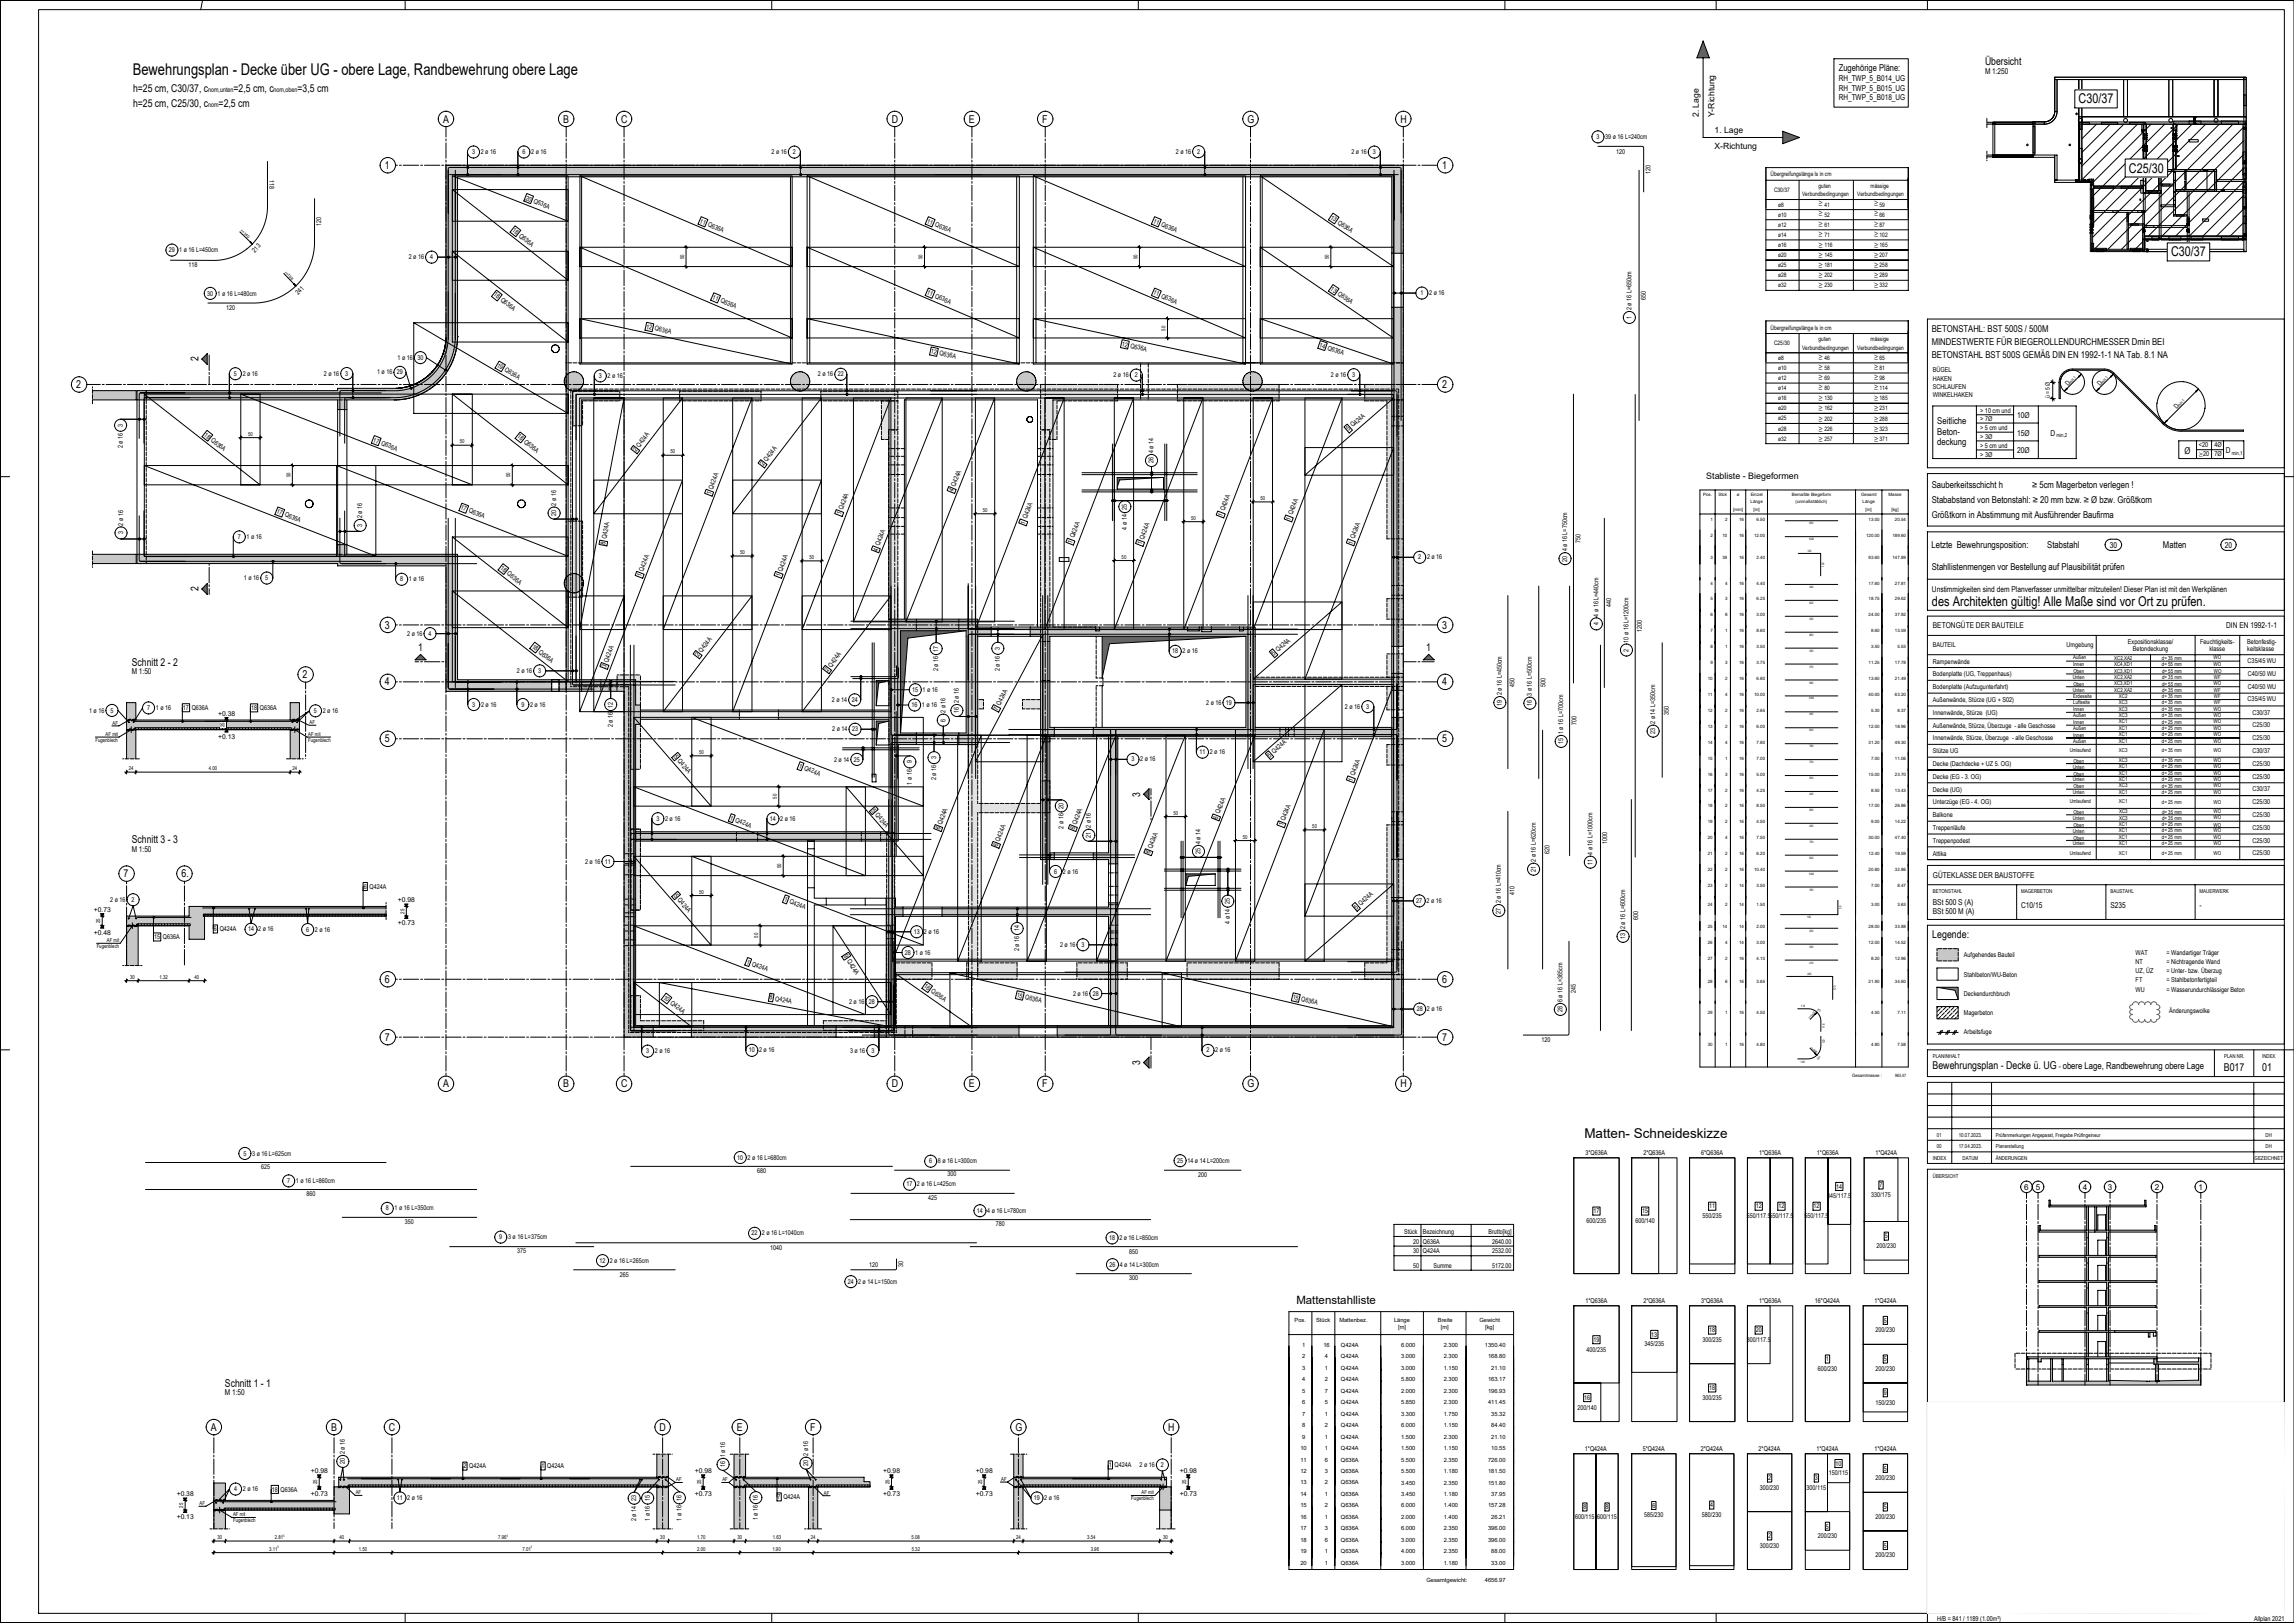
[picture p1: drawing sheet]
<svg xmlns="http://www.w3.org/2000/svg" width="1189mm" height="841mm" viewBox="0 0 1189 841" stroke-linecap="round" stroke-linejoin="round" font-family="sans-serif">
<defs><g id="words">
<text font-size="8.4" x="69" y="39">Bewehrungsplan - Decke über UG - obere Lage, Randbewehrung obere Lage</text>
<g font-size="7">
<text x="1077" y="54">C30/37</text>
<text x="1103" y="89">C25/30</text>
<text x="1125" y="133">C30/37</text>
<text x="1001" y="314">des Architekten gültig! Alle Maße sind vor Ort zu prüfen.</text>
<text x="821" y="590">Matten- Schneideskizze</text>
</g>
<text font-size="5.9" x="672" y="676">Mattenstahlliste</text>
<g font-size="5.6">
<text x="1029" y="34">Übersicht</text>
<text x="69" y="48">h=25 cm, C30/37, c</text>
<text x="121" y="48">=2,5 cm, c</text>
<text x="154" y="48">=3,5 cm</text>
<text x="69" y="56">h=25 cm, C25/30, c</text>
<text x="113" y="56">=2,5 cm</text>
<text x="230" y="63">A</text>
<text x="292" y="63">B</text>
<text x="322" y="63">C</text>
<text x="462" y="63">D</text>
<text x="502" y="63">E</text>
<text x="540" y="63">F</text>
<text x="647" y="63">G</text>
<text x="726" y="63">H</text>
<text x="199" y="87">1</text>
<text x="748" y="87">1</text>
<text x="103" y="187" transform="rotate(-90 103 187)">2</text>
<text x="39" y="201">2</text>
<text x="748" y="201">2</text>
<text x="103" y="306" transform="rotate(-90 103 306)">2</text>
<text x="199" y="326">3</text>
<text x="748" y="326">3</text>
<text x="217" y="337">1</text>
<text x="739" y="337">1</text>
<text x="68" y="345">Schnitt 2 - 2</text>
<text x="157" y="351">2</text>
<text x="199" y="355">4</text>
<text x="748" y="355">4</text>
<text x="199" y="385">5</text>
<text x="748" y="385">5</text>
<text x="591" y="413" transform="rotate(-90 591 413)">3</text>
<text x="68" y="437">Schnitt 3 - 3</text>
<text x="64" y="455">7</text>
<text x="94" y="455">6.</text>
<text x="1002" y="486">Legende:</text>
<text x="199" y="509">6</text>
<text x="748" y="509">6</text>
<text x="199" y="539">7</text>
<text x="748" y="539">7</text>
<text x="591" y="552" transform="rotate(-90 591 552)">3</text>
<text x="1002" y="554">Bewehrungsplan - Decke ü. UG</text>
<text x="1153" y="555">B017</text>
<text x="1173" y="555">01</text>
<text x="230" y="563">A</text>
<text x="292" y="563">B</text>
<text x="322" y="563">C</text>
<text x="462" y="563">D</text>
<text x="502" y="563">E</text>
<text x="540" y="563">F</text>
<text x="647" y="563">G</text>
<text x="726" y="563">H</text>
<text x="117" y="719">Schnitt 1 - 1</text>
<text x="109" y="741">A</text>
<text x="172" y="741">B</text>
<text x="202" y="741">C</text>
<text x="342" y="741">D</text>
<text x="382" y="741">E</text>
<text x="420" y="741">F</text>
<text x="526" y="741">G</text>
<text x="606" y="741">H</text>
</g>
<g font-size="4.9">
<text x="953" y="37">Zugehörige Pläne:</text>
<text x="1001" y="172">BETONSTAHL: BST 500S / 500M</text>
<text x="1001" y="179">MINDESTWERTE FÜR BIEGEROLLENDURCHMESSER Dmin BEI</text>
<text x="1001" y="185">BETONSTAHL BST 500S GEMÄß DIN EN 1992-1-1 NA Tab. 8.1 NA</text>
<text x="1004" y="220">Seitliche</text>
<text x="1004" y="225">Beton-</text>
<text x="1004" y="231">deckung</text>
<text x="1132" y="235">Ø</text>
<text x="1001" y="253">Sauberkeitsschicht h</text>
<text x="1053" y="253">≥ 5cm Magerbeton verlegen !</text>
<text x="1001" y="261">Stababstand von Betonstahl: ≥ 20 mm bzw. ≥ Ø bzw. Größtkorn</text>
<text x="1001" y="268">Größtkorn in Abstimmung mit Ausführender Baufirma</text>
<text x="1001" y="284">Letzte Bewehrungsposition:</text>
<text x="1061" y="284">Stabstahl</text>
<text x="1121" y="284">Matten</text>
<text x="1001" y="295">Stahllistenmengen vor Bestellung auf Plausibilität prüfen</text>
<text x="1069" y="554">obere Lage, Randbewehrung obere Lage</text>
</g>
<text font-size="4.6" x="884" y="248">Stabliste - Biegeformen</text>
<g font-size="4.5">
<text x="881" y="61" transform="rotate(-90 881 61)">2. Lage</text>
<text x="889" y="61" transform="rotate(-90 889 61)">Y-Richtung</text>
<text x="889" y="69">1. Lage</text>
<text x="889" y="77">X-Richtung</text>
</g>
<g font-size="4.2">
<text x="953" y="42">RH_TWP_5_B014_UG</text>
<text x="1029" y="38">M 1:250</text>
<text x="953" y="47">RH_TWP_5_B015_UG</text>
<text x="953" y="52">RH_TWP_5_B018_UG</text>
<text x="1046" y="217">10Ø</text>
<text x="1046" y="226">15Ø</text>
<text x="1063" y="226">D</text>
<text x="1046" y="235">20Ø</text>
<text x="1154" y="235">D</text>
<text x="1093" y="284">30</text>
<text x="1153" y="284">20</text>
<text x="1001" y="307">Unstimmigkeiten sind dem Planverfasser unmittelbar mitzuteilen! Dieser Plan ist mit den Werkplänen</text>
<text x="1002" y="326">BETONGÜTE DER BAUTEILE</text>
<text x="1154" y="326">DIN EN 1992-1-1</text>
<text x="68" y="349">M 1:50</text>
<text x="68" y="441">M 1:50</text>
<text x="1002" y="455">GÜTEKLASSE DER BAUSTOFFE</text>
<text x="1002" y="469">BSt 500 S (A)</text>
<text x="1002" y="474">BSt 500 M (A)</text>
<text x="1048" y="471">C10/15</text>
<text x="1094" y="471">S235</text>
<text x="1140" y="471">-</text>
<text x="1067" y="554">-</text>
<text x="1049" y="616">6</text>
<text x="1055" y="616">5</text>
<text x="1079" y="616">4</text>
<text x="1092" y="616">3</text>
<text x="1117" y="616">2</text>
<text x="1140" y="616">1</text>
<text x="117" y="723">M 1:50</text>
</g>
<g font-size="3.7">
<text x="943" y="106">≥</text>
<text x="971" y="106">≥</text>
<text x="943" y="112">≥</text>
<text x="971" y="112">≥</text>
<text x="943" y="117">≥</text>
<text x="971" y="117">≥</text>
<text x="943" y="122">≥</text>
<text x="971" y="122">≥</text>
<text x="943" y="128">≥</text>
<text x="971" y="128">≥</text>
<text x="943" y="133">≥</text>
<text x="971" y="133">≥</text>
<text x="943" y="138">≥</text>
<text x="943" y="144">≥</text>
<text x="971" y="138">≥</text>
<text x="971" y="144">≥</text>
<text x="943" y="149">≥</text>
<text x="971" y="149">≥</text>
<text x="943" y="186">≥</text>
<text x="971" y="186">≥</text>
<text x="943" y="191">≥</text>
<text x="971" y="191">≥</text>
<text x="943" y="196">≥</text>
<text x="971" y="196">≥</text>
<text x="943" y="202">≥</text>
<text x="971" y="202">≥</text>
<text x="943" y="207">≥</text>
<text x="971" y="207">≥</text>
<text x="943" y="213">≥</text>
<text x="971" y="213">≥</text>
<text x="943" y="218">≥</text>
<text x="971" y="218">≥</text>
<text x="943" y="223">≥</text>
<text x="971" y="223">≥</text>
<text x="943" y="228">≥</text>
<text x="971" y="228">≥</text>
</g>
<g font-size="3.5">
<text x="108" y="48">nom,unten</text>
<text x="142" y="48">nom,oben</text>
<text x="108" y="56">nom</text>
<text x="827" y="72">3</text>
<text x="832" y="72">39 ø 16 L=240cm</text>
<text x="245" y="80">3</text>
<text x="249" y="80">2 ø 16</text>
<text x="271" y="80">6</text>
<text x="275" y="80">2 ø 16</text>
<text x="400" y="80">2 ø 16</text>
<text x="411" y="80">2</text>
<text x="609" y="80">2 ø 16</text>
<text x="621" y="80">2</text>
<text x="700" y="80">2 ø 16</text>
<text x="712" y="80">3</text>
<text x="838" y="80">120</text>
<text x="855" y="90" transform="rotate(-90 855 90)">120</text>
<text x="140" y="93" transform="rotate(90 140 93)">118</text>
<text x="272" y="103" transform="rotate(21 272 103)">20 Q636A</text>
<text x="689" y="113" transform="rotate(34 689 113)">13 Q636A</text>
<text x="167" y="117" transform="rotate(-90 167 117)">120</text>
<text x="265" y="120" transform="rotate(38 265 120)">18 Q636A</text>
<text x="362" y="115" transform="rotate(23 362 115)">11 Q636A</text>
<text x="480" y="115" transform="rotate(23 480 115)">11 Q636A</text>
<text x="597" y="115" transform="rotate(23 597 115)">11 Q636A</text>
<text x="88" y="131">29</text>
<text x="93" y="131">1 ø 16 L=450cm</text>
<text x="132" y="131" transform="rotate(-46 132 131)">213</text>
<text x="212" y="134">2 ø 16</text>
<text x="223" y="134">4</text>
<text x="98" y="138">118</text>
<text x="107" y="153">30</text>
<text x="113" y="153">1 ø 16 L=480cm</text>
<text x="154" y="153" transform="rotate(-44 154 153)">241</text>
<text x="256" y="153" transform="rotate(38 256 153)">18 Q636A</text>
<text x="369" y="155" transform="rotate(23 369 155)">11 Q636A</text>
<text x="480" y="152" transform="rotate(23 480 152)">11 Q636A</text>
<text x="597" y="152" transform="rotate(23 597 152)">11 Q636A</text>
<text x="689" y="150" transform="rotate(34 689 150)">13 Q636A</text>
<text x="736" y="153">1</text>
<text x="741" y="153">2 ø 16</text>
<text x="853" y="155" transform="rotate(-90 853 155)">650</text>
<text x="117" y="161">120</text>
<text x="846" y="161" transform="rotate(-90 846 161)">2 ø 16 L=650cm</text>
<text x="846" y="165" transform="rotate(-90 846 165)">1</text>
<text x="335" y="170" transform="rotate(12 335 170)">12 Q636A</text>
<text x="581" y="179" transform="rotate(12 581 179)">12 Q636A</text>
<text x="684" y="180" transform="rotate(19 684 180)">14 Q636A</text>
<text x="482" y="183" transform="rotate(12 482 183)">12 Q636A</text>
<text x="206" y="186">1 ø 16</text>
<text x="216" y="186">30</text>
<text x="257" y="190" transform="rotate(30 257 190)">19 Q636A</text>
<text x="121" y="195">5</text>
<text x="126" y="195">2 ø 16</text>
<text x="168" y="195">2 ø 16</text>
<text x="179" y="195">3</text>
<text x="195" y="194">1 ø 16 29</text>
<text x="310" y="196">3</text>
<text x="315" y="196">2 ø 16</text>
<text x="424" y="195">2 ø 16 22</text>
<text x="577" y="195">2 ø 16</text>
<text x="588" y="195">2</text>
<text x="690" y="195">2 ø 16</text>
<text x="701" y="195">3</text>
<text x="1002" y="193">BÜGEL</text>
<text x="1002" y="197">HAKEN</text>
<text x="1002" y="202">SCHLAUFEN</text>
<text x="1072" y="200" transform="rotate(-48 1072 200)">D</text>
<text x="1089" y="200" transform="rotate(-48 1089 200)">D</text>
<text x="1002" y="206">WINKELHAKEN</text>
<text x="1026" y="214">&gt; 10 cm und</text>
<text x="1128" y="212" transform="rotate(-48 1128 212)">D</text>
<text x="64" y="221" transform="rotate(-90 64 221)">3</text>
<text x="1026" y="218">&gt; 7Ø</text>
<text x="106" y="226" transform="rotate(38 106 226)">18 Q636A</text>
<text x="268" y="227" transform="rotate(38 268 227)">18 Q636A</text>
<text x="699" y="223" transform="rotate(-41 699 223)">5 Q424A</text>
<text x="1026" y="223">&gt; 5 cm und</text>
<text x="1026" y="228">&gt; 3Ø</text>
<text x="64" y="232" transform="rotate(-90 64 232)">2 ø 16</text>
<text x="193" y="229" transform="rotate(21 193 229)">17 Q636A</text>
<text x="1026" y="232">&gt; 5 cm und</text>
<text x="1140" y="232">&lt;20</text>
<text x="1148" y="232">4Ø</text>
<text x="330" y="234" transform="rotate(-53 330 234)">2 Q424A</text>
<text x="598" y="235" transform="rotate(-90 598 235)">4 ø 14</text>
<text x="1026" y="237">&gt; 3Ø</text>
<text x="1142" y="236">20</text>
<text x="1148" y="236">7Ø</text>
<text x="396" y="242" transform="rotate(-53 396 242)">2 Q424A</text>
<text x="598" y="240" transform="rotate(-90 598 240)">26</text>
<text x="368" y="256" transform="rotate(-69 368 256)">1 Q424A</text>
<text x="494" y="255" transform="rotate(-68 494 255)">4 Q424A</text>
<text x="239" y="264" transform="rotate(21 239 264)">17 Q636A</text>
<text x="288" y="262" transform="rotate(-90 288 262)">2 ø 16</text>
<text x="143" y="266" transform="rotate(21 143 266)">17 Q636A</text>
<text x="188" y="268" transform="rotate(-90 188 268)">2 ø 16</text>
<text x="288" y="267" transform="rotate(-90 288 267)">20</text>
<text x="436" y="267" transform="rotate(-69 436 267)">1 Q424A</text>
<text x="634" y="268" transform="rotate(-69 634 268)">1 Q424A</text>
<text x="669" y="270" transform="rotate(-69 669 270)">1 Q424A</text>
<text x="64" y="272" transform="rotate(-90 64 272)">2 ø 16</text>
<text x="188" y="273" transform="rotate(-90 188 273)">3</text>
<text x="531" y="272" transform="rotate(-69 531 272)">1 Q424A</text>
<text x="584" y="274" transform="rotate(-90 584 274)">4 ø 14 25</text>
<text x="64" y="277" transform="rotate(-90 64 277)">3</text>
<text x="123" y="279">7</text>
<text x="128" y="279">1 ø 16</text>
<text x="556" y="282" transform="rotate(-69 556 282)">1 Q424A</text>
<text x="819" y="281" transform="rotate(-90 819 281)">750</text>
<text x="314" y="282" transform="rotate(-79 314 282)">8 Q424A</text>
<text x="455" y="286" transform="rotate(-68 455 286)">4 Q424A</text>
<text x="592" y="282" transform="rotate(-69 592 282)">1 Q424A</text>
<text x="701" y="282" transform="rotate(-69 701 282)">1 Q424A</text>
<text x="812" y="286" transform="rotate(-90 812 286)">4 ø 16 L=750cm</text>
<text x="735" y="290">2</text>
<text x="740" y="290">2 ø 16</text>
<text x="812" y="291" transform="rotate(-90 812 291)">20</text>
<text x="259" y="295" transform="rotate(38 259 295)">18 Q636A</text>
<text x="332" y="299" transform="rotate(-69 332 299)">1 Q424A</text>
<text x="404" y="299" transform="rotate(-69 404 299)">1 Q424A</text>
<text x="126" y="301">1 ø 16</text>
<text x="138" y="301">5</text>
<text x="207" y="301">8</text>
<text x="212" y="301">1 ø 16</text>
<text x="835" y="315" transform="rotate(-90 835 315)">440</text>
<text x="828" y="319" transform="rotate(-90 828 319)">4 ø 16 L=440cm</text>
<text x="211" y="329">2 ø 16</text>
<text x="222" y="329">4</text>
<text x="828" y="324" transform="rotate(-90 828 324)">4</text>
<text x="851" y="327" transform="rotate(-90 851 327)">1200</text>
<text x="275" y="336" transform="rotate(38 275 336)">18 Q636A</text>
<text x="844" y="333" transform="rotate(-90 844 333)">10 ø 16 L=1200cm</text>
<text x="1002" y="335">BAUTEIL</text>
<text x="1071" y="335">Umgebung</text>
<text x="1103" y="334">Expositionsklasse/</text>
<text x="1140" y="334">Feuchtigkeits-</text>
<text x="1165" y="334">Betonfestig-</text>
<text x="362" y="341" transform="rotate(-53 362 341)">2 Q424A</text>
<text x="518" y="337" transform="rotate(-90 518 337)">3</text>
<text x="608" y="339">18</text>
<text x="613" y="339">2 ø 16</text>
<text x="660" y="340" transform="rotate(-41 660 340)">5 Q424A</text>
<text x="844" y="338" transform="rotate(-90 844 338)">2</text>
<text x="1106" y="337">Betondeckung</text>
<text x="1145" y="337">klasse</text>
<text x="1165" y="337">keitsklasse</text>
<text x="314" y="346" transform="rotate(-69 314 346)">3 Q424A</text>
<text x="486" y="348" transform="rotate(-90 486 348)">2 ø 16 17</text>
<text x="518" y="348" transform="rotate(-90 518 348)">2 ø 16</text>
<text x="1002" y="344">Rampenwände</text>
<text x="1165" y="344">C35/45 WU</text>
<text x="268" y="349">2 ø 16</text>
<text x="279" y="349">3</text>
<text x="429" y="348" transform="rotate(-53 429 348)">2 Q424A</text>
<text x="1002" y="350">Bodenplatte (UG, Treppenhaus)</text>
<text x="1165" y="350">C40/50 WU</text>
<text x="473" y="358">15</text>
<text x="478" y="358">1 ø 16</text>
<text x="785" y="356" transform="rotate(-90 785 356)">450</text>
<text x="801" y="356" transform="rotate(-90 801 356)">500</text>
<text x="1002" y="357">Bodenplatte (Aufzugunterfahrt)</text>
<text x="1165" y="357">C40/50 WU</text>
<text x="431" y="364">2 ø 14 24</text>
<text x="497" y="364" transform="rotate(-90 497 364)">2 ø 16</text>
<text x="625" y="365">2 ø 16 19</text>
<text x="778" y="366" transform="rotate(-90 778 366)">19</text>
<text x="778" y="360" transform="rotate(-90 778 360)">2 ø 16 L=450cm</text>
<text x="794" y="366" transform="rotate(-90 794 366)">16</text>
<text x="794" y="361" transform="rotate(-90 794 361)">3 ø 16 L=500cm</text>
<text x="1002" y="364">Außenwände, Stürze (UG + S02)</text>
<text x="1165" y="363">C35/45 WU</text>
<text x="46" y="369">1 ø 16</text>
<text x="57" y="369">5</text>
<text x="76" y="368">7</text>
<text x="81" y="368">1 ø 16</text>
<text x="95" y="368">17</text>
<text x="99" y="368">Q636A</text>
<text x="113" y="371">+0.38</text>
<text x="130" y="368">18</text>
<text x="135" y="368">Q636A</text>
<text x="163" y="369">5</text>
<text x="167" y="369">2 ø 16</text>
<text x="245" y="366">3</text>
<text x="249" y="366">2 ø 16</text>
<text x="270" y="366">9</text>
<text x="275" y="366">2 ø 16</text>
<text x="318" y="367" transform="rotate(-90 318 367)">12</text>
<text x="472" y="366">16</text>
<text x="478" y="366">1 ø 16</text>
<text x="490" y="369" transform="rotate(-90 490 369)">2 ø 16</text>
<text x="497" y="370" transform="rotate(-90 497 370)">16</text>
<text x="517" y="368" transform="rotate(-62 517 368)">7 Q424A</text>
<text x="697" y="367">2 ø 16</text>
<text x="708" y="367">3</text>
<text x="865" y="370" transform="rotate(-90 865 370)">350</text>
<text x="1002" y="370">Innenwände, Stürze (UG)</text>
<text x="1167" y="370">C30/37</text>
<text x="318" y="377" transform="rotate(-90 318 377)">2 ø 16</text>
<text x="490" y="374" transform="rotate(-90 490 374)">6</text>
<text x="817" y="376" transform="rotate(-90 817 376)">700</text>
<text x="858" y="375" transform="rotate(-90 858 375)">2 ø 14 L=350cm</text>
<text x="1002" y="377">Außenwände, Stürze, Überzuge - alle Geschosse</text>
<text x="1168" y="377">C25/30</text>
<text x="113" y="383">+0.13</text>
<text x="431" y="379">2 ø 14 23</text>
<text x="810" y="380" transform="rotate(-90 810 380)">1 ø 16 L=700cm</text>
<text x="858" y="380" transform="rotate(-90 858 380)">23</text>
<text x="1002" y="384">Innenwände, Stürze, Überzuge - alle Geschosse</text>
<text x="1168" y="384">C25/30</text>
<text x="810" y="386" transform="rotate(-90 810 386)">15</text>
<text x="349" y="392" transform="rotate(49 349 392)">5 Q424A</text>
<text x="432" y="395">2 ø 14 25</text>
<text x="473" y="396" transform="rotate(-90 473 396)">9</text>
<text x="485" y="393" transform="rotate(-90 485 393)">3</text>
<text x="586" y="395">3</text>
<text x="591" y="395">2 ø 16</text>
<text x="622" y="391">11</text>
<text x="627" y="391">2 ø 16</text>
<text x="658" y="393" transform="rotate(-41 658 393)">5 Q424A</text>
<text x="1002" y="390">Stütze UG</text>
<text x="1167" y="390">C30/37</text>
<text x="414" y="398" transform="rotate(21 414 398)">1 Q424A</text>
<text x="1002" y="397">Decke (Dachdecke + UZ 5. OG)</text>
<text x="1168" y="397">C25/30</text>
<text x="473" y="407" transform="rotate(-90 473 407)">1 ø 16</text>
<text x="485" y="404" transform="rotate(-90 485 404)">2 ø 16</text>
<text x="701" y="405" transform="rotate(-69 701 405)">1 Q424A</text>
<text x="1002" y="404">Decke (EG - 3. OG)</text>
<text x="1168" y="403">C25/30</text>
<text x="1002" y="410">Decke (UG)</text>
<text x="1167" y="410">C30/37</text>
<text x="1002" y="417">Unterzüge (EG - 4. OG)</text>
<text x="1168" y="417">C25/30</text>
<text x="340" y="425">3</text>
<text x="345" y="425">2 ø 16</text>
<text x="378" y="425" transform="rotate(21 378 425)">1 Q424A</text>
<text x="399" y="425">14</text>
<text x="404" y="425">2 ø 16</text>
<text x="452" y="420" transform="rotate(49 452 420)">5 Q424A</text>
<text x="631" y="425" transform="rotate(-69 631 425)">6 Q424A</text>
<text x="1002" y="423">Balkone</text>
<text x="1168" y="423">C25/30</text>
<text x="487" y="430" transform="rotate(-69 487 430)">6 Q424A</text>
<text x="551" y="429" transform="rotate(-90 551 429)">2 ø 16 20</text>
<text x="557" y="430" transform="rotate(-69 557 430)">6 Q424A</text>
<text x="565" y="429" transform="rotate(-90 565 429)">2 ø 16</text>
<text x="665" y="428" transform="rotate(-69 665 428)">1 Q424A</text>
<text x="1002" y="430">Treppenläufe</text>
<text x="1168" y="430">C25/30</text>
<text x="565" y="434" transform="rotate(-90 565 434)">21</text>
<text x="622" y="437" transform="rotate(-90 622 437)">4 ø 14</text>
<text x="833" y="437" transform="rotate(-90 833 437)">1000</text>
<text x="1002" y="437">Treppenpodest</text>
<text x="1168" y="437">C25/30</text>
<text x="517" y="439" transform="rotate(-69 517 439)">6 Q424A</text>
<text x="596" y="443" transform="rotate(-69 596 443)">6 Q424A</text>
<text x="622" y="443" transform="rotate(-90 622 443)">25</text>
<text x="803" y="443" transform="rotate(-90 803 443)">620</text>
<text x="825" y="443" transform="rotate(-90 825 443)">4 ø 16 L=1000cm</text>
<text x="1002" y="443">Attika</text>
<text x="1168" y="443">C25/30</text>
<text x="303" y="447">2 ø 16 11</text>
<text x="796" y="447" transform="rotate(-90 796 447)">2 ø 16 L=620cm</text>
<text x="825" y="448" transform="rotate(-90 825 448)">11</text>
<text x="546" y="453">6</text>
<text x="551" y="453">2 ø 16</text>
<text x="796" y="452" transform="rotate(-90 796 452)">21</text>
<text x="189" y="461">6</text>
<text x="192" y="461">Q424A</text>
<text x="57" y="467">2 ø 16</text>
<text x="68" y="467">2</text>
<text x="206" y="467">+0.98</text>
<text x="349" y="464" transform="rotate(49 349 464)">5 Q424A</text>
<text x="406" y="467" transform="rotate(21 406 467)">1 Q424A</text>
<text x="734" y="468">27</text>
<text x="739" y="468">2 ø 16</text>
<text x="785" y="464" transform="rotate(-90 785 464)">410</text>
<text x="49" y="472">+0.73</text>
<text x="703" y="471" transform="rotate(-41 703 471)">5 Q424A</text>
<text x="778" y="473" transform="rotate(-90 778 473)">27</text>
<text x="778" y="468" transform="rotate(-90 778 468)">2 ø 16 L=410cm</text>
<text x="206" y="479">+0.73</text>
<text x="637" y="479" transform="rotate(-90 637 479)">4 ø 14 25</text>
<text x="849" y="477" transform="rotate(-90 849 477)">600</text>
<text x="49" y="484">+0.48</text>
<text x="111" y="483">6</text>
<text x="114" y="483">Q424A</text>
<text x="129" y="483">14</text>
<text x="134" y="483">2 ø 16</text>
<text x="159" y="483">6</text>
<text x="163" y="483">2 ø 16</text>
<text x="474" y="484">13</text>
<text x="479" y="484">2 ø 16</text>
<text x="842" y="481" transform="rotate(-90 842 481)">2 ø 16 L=600cm</text>
<text x="80" y="487">15</text>
<text x="84" y="487">Q636A</text>
<text x="549" y="491">2 ø 16</text>
<text x="561" y="491">3</text>
<text x="842" y="487" transform="rotate(-90 842 487)">13</text>
<text x="437" y="495" transform="rotate(57 437 495)">9 Q424A</text>
<text x="469" y="495">28</text>
<text x="474" y="495">1 ø 16</text>
<text x="528" y="493" transform="rotate(-90 528 493)">2 ø 16 14</text>
<text x="1018" y="496">Aufgehendes Bauteil</text>
<text x="1107" y="495">WAT</text>
<text x="1123" y="495">= Wandartiger Träger</text>
<text x="387" y="499" transform="rotate(21 387 499)">1 Q424A</text>
<text x="1107" y="500">NT</text>
<text x="1123" y="500">= Nichtragende Wand</text>
<text x="1018" y="506">Stahlbeton/WU-Beton</text>
<text x="1107" y="504">UZ, ÜZ</text>
<text x="1107" y="509">FT</text>
<text x="1123" y="504">= Unter- bzw. Überzug</text>
<text x="1123" y="509">= Stahlbetonfertigteil</text>
<text x="479" y="512" transform="rotate(35 479 512)">16 Q636A</text>
<text x="556" y="516">2 ø 16 28</text>
<text x="817" y="514" transform="rotate(-90 817 514)">245</text>
<text x="1107" y="514">WU</text>
<text x="1123" y="514">= Wasserundurchlässiger Beton</text>
<text x="344" y="517" transform="rotate(37 344 517)">10 Q424A</text>
<text x="399" y="518" transform="rotate(11 399 518)">8 Q424A</text>
<text x="440" y="520">2 ø 16</text>
<text x="450" y="520">28</text>
<text x="527" y="517" transform="rotate(13 527 517)">15 Q636A</text>
<text x="670" y="518" transform="rotate(13 670 518)">15 Q636A</text>
<text x="810" y="519" transform="rotate(-90 810 519)">6 ø 16 L=365cm</text>
<text x="1018" y="516">Deckendurchbruch</text>
<text x="734" y="524">28</text>
<text x="740" y="524">2 ø 16</text>
<text x="810" y="525" transform="rotate(-90 810 525)">28</text>
<text x="1018" y="526">Magerbeton</text>
<text x="1124" y="525">Änderungswolke</text>
<text x="799" y="540">120</text>
<text x="1018" y="536">Arbeitsfuge</text>
<text x="335" y="546">3</text>
<text x="339" y="546">2 ø 16</text>
<text x="388" y="545">10</text>
<text x="393" y="545">2 ø 16</text>
<text x="441" y="545">3 ø 16</text>
<text x="452" y="545">3</text>
<text x="625" y="545">2</text>
<text x="630" y="545">2 ø 16</text>
<text x="126" y="599">5</text>
<text x="131" y="599">3 ø 16 L=625cm</text>
<text x="822" y="599">3*Q636A</text>
<text x="852" y="599">2*Q636A</text>
<text x="882" y="599">6*Q636A</text>
<text x="912" y="599">1*Q636A</text>
<text x="942" y="599">1*Q636A</text>
<text x="972" y="599">1*Q424A</text>
<text x="135" y="606">625</text>
<text x="382" y="601">10</text>
<text x="387" y="601">2 ø 16 L=680cm</text>
<text x="482" y="603">6</text>
<text x="486" y="603">8 ø 16 L=300cm</text>
<text x="610" y="603">25</text>
<text x="615" y="603">14 ø 14 L=200cm</text>
<text x="392" y="608">680</text>
<text x="491" y="610">300</text>
<text x="621" y="610">200</text>
<text x="149" y="613">7</text>
<text x="153" y="613">1 ø 16 L=860cm</text>
<text x="470" y="615">17</text>
<text x="475" y="615">2 ø 16 L=425cm</text>
<text x="952" y="616">14</text>
<text x="974" y="615">7</text>
<text x="159" y="620">860</text>
<text x="481" y="622">425</text>
<text x="947" y="621">345/117.5</text>
<text x="970" y="620">330/175</text>
<text x="200" y="627">8</text>
<text x="205" y="627">1 ø 16 L=350cm</text>
<text x="506" y="628">14</text>
<text x="512" y="628">4 ø 16 L=780cm</text>
<text x="826" y="629">17</text>
<text x="851" y="629">15</text>
<text x="886" y="626">11</text>
<text x="910" y="626">12</text>
<text x="922" y="626">12</text>
<text x="940" y="626">12</text>
<text x="210" y="634">350</text>
<text x="516" y="635">780</text>
<text x="822" y="634">600/235</text>
<text x="848" y="634">600/140</text>
<text x="882" y="631">550/235</text>
<text x="905" y="631">550/117.5550/117.5</text>
<text x="935" y="631">550/117.5</text>
<text x="390" y="640">22</text>
<text x="395" y="640">2 ø 16 L=1040cm</text>
<text x="728" y="639">Stück</text>
<text x="738" y="639">Bezeichnung</text>
<text x="772" y="639">Brutto[kg]</text>
<text x="977" y="642">5</text>
<text x="259" y="642">9</text>
<text x="263" y="642">3 ø 16 L=375cm</text>
<text x="399" y="647">1040</text>
<text x="575" y="643">18</text>
<text x="580" y="643">2 ø 16 L=850cm</text>
<text x="732" y="644">20</text>
<text x="738" y="644">Q636A</text>
<text x="773" y="644">2640.00</text>
<text x="973" y="647">200/230</text>
<text x="268" y="649">375</text>
<text x="585" y="650">850</text>
<text x="732" y="649">30</text>
<text x="738" y="649">Q424A</text>
<text x="773" y="649">2532.00</text>
<text x="311" y="654">12</text>
<text x="316" y="654">2 ø 16 L=265cm</text>
<text x="450" y="656">120</text>
<text x="468" y="657" transform="rotate(-90 468 657)">30</text>
<text x="575" y="656">26</text>
<text x="580" y="656">4 ø 14 L=300cm</text>
<text x="732" y="657">50</text>
<text x="743" y="657">Summe</text>
<text x="773" y="657">5172.00</text>
<text x="321" y="661">265</text>
<text x="439" y="665">24</text>
<text x="445" y="665">2 ø 14 L=150cm</text>
<text x="585" y="663">300</text>
<text x="822" y="675">1*Q636A</text>
<text x="852" y="675">2*Q636A</text>
<text x="882" y="675">3*Q636A</text>
<text x="912" y="675">1*Q636A</text>
<text x="941" y="675">16*Q424A</text>
<text x="972" y="675">1*Q424A</text>
<text x="976" y="685">5</text>
<text x="826" y="695">19</text>
<text x="856" y="693">13</text>
<text x="882" y="695">300/235</text>
<text x="886" y="690">18</text>
<text x="905" y="695">300/117.5</text>
<text x="910" y="690">20</text>
<text x="972" y="690">200/230</text>
<text x="822" y="700">400/235</text>
<text x="852" y="698">345/235</text>
<text x="946" y="705">1</text>
<text x="976" y="705">5</text>
<text x="942" y="710">600/230</text>
<text x="972" y="710">200/230</text>
<text x="821" y="725">16</text>
<text x="882" y="725">300/235</text>
<text x="886" y="720">18</text>
<text x="976" y="723">9</text>
<text x="818" y="730">200/140</text>
<text x="972" y="728">150/230</text>
<text x="179" y="753" transform="rotate(-90 179 753)">2 ø 16</text>
<text x="376" y="755" transform="rotate(-90 376 755)">1 ø 16</text>
<text x="419" y="754" transform="rotate(-90 419 754)">2 ø 16</text>
<text x="822" y="752">1*Q424A</text>
<text x="852" y="752">5*Q424A</text>
<text x="882" y="752">2*Q424A</text>
<text x="912" y="752">2*Q424A</text>
<text x="942" y="752">1*Q424A</text>
<text x="972" y="752">1*Q424A</text>
<text x="179" y="759" transform="rotate(-90 179 759)">20</text>
<text x="240" y="761">2</text>
<text x="243" y="761">Q424A</text>
<text x="281" y="761">1</text>
<text x="284" y="761">Q424A</text>
<text x="376" y="760" transform="rotate(-90 376 760)">16</text>
<text x="419" y="760" transform="rotate(-90 419 760)">20</text>
<text x="575" y="760">1</text>
<text x="578" y="760">Q424A</text>
<text x="591" y="760">2 ø 16</text>
<text x="602" y="760">2</text>
<text x="951" y="760">10</text>
<text x="161" y="763">+0.98</text>
<text x="360" y="763">+0.98</text>
<text x="458" y="763">+0.98</text>
<text x="506" y="763">+0.98</text>
<text x="612" y="763">+0.98</text>
<text x="916" y="767">2</text>
<text x="941" y="767">3</text>
<text x="948" y="765">150/115</text>
<text x="972" y="767">200/230</text>
<text x="976" y="762">5</text>
<text x="121" y="773">4</text>
<text x="126" y="773">2 ø 16</text>
<text x="141" y="773">18</text>
<text x="145" y="773">Q636A</text>
<text x="912" y="772">300/230</text>
<text x="936" y="772">300/115</text>
<text x="92" y="775">+0.38</text>
<text x="161" y="775">+0.73</text>
<text x="206" y="777">11</text>
<text x="211" y="777">2 ø 16</text>
<text x="360" y="775">+0.73</text>
<text x="403" y="777">7</text>
<text x="406" y="777">Q424A</text>
<text x="458" y="775">+0.73</text>
<text x="506" y="775">+0.73</text>
<text x="536" y="777">19</text>
<text x="541" y="777">2 ø 16</text>
<text x="612" y="775">+0.73</text>
<text x="821" y="782">8</text>
<text x="832" y="782">8</text>
<text x="856" y="781">6</text>
<text x="886" y="781">4</text>
<text x="976" y="782">5</text>
<text x="92" y="787">+0.13</text>
<text x="330" y="788" transform="rotate(-90 330 788)">2 ø 14 23</text>
<text x="337" y="788" transform="rotate(-90 337 788)">1 ø 16 15</text>
<text x="353" y="788" transform="rotate(-90 353 788)">1 ø 16 16</text>
<text x="393" y="788" transform="rotate(-90 393 788)">1 ø 16 16</text>
<text x="816" y="787">600/115</text>
<text x="828" y="787">600/115</text>
<text x="852" y="786">585/230</text>
<text x="882" y="786">580/230</text>
<text x="972" y="787">200/230</text>
<text x="916" y="797">2</text>
<text x="942" y="797">200/230</text>
<text x="946" y="792">5</text>
<text x="912" y="802">300/230</text>
<text x="976" y="802">5</text>
<text x="972" y="807">200/230</text>
<text x="1004" y="840">H/B = 841 / 1189 (1.00m²)</text>
<text x="1168" y="840">Allplan 2021</text>
</g>
<g font-size="3.2">
<text x="918" y="91">Übergreifungslänge ls in cm</text>
<text x="920" y="99">C30/37</text>
<text x="934" y="102">Verbundbedingungen</text>
<text x="943" y="97">guten</text>
<text x="963" y="102">Verbundbedingungen</text>
<text x="970" y="97">mässige</text>
<text x="922" y="107">ø8</text>
<text x="946" y="107">41</text>
<text x="974" y="107">59</text>
<text x="922" y="112">ø10</text>
<text x="946" y="112">52</text>
<text x="974" y="112">66</text>
<text x="922" y="118">ø12</text>
<text x="946" y="118">61</text>
<text x="974" y="118">87</text>
<text x="922" y="123">ø14</text>
<text x="946" y="123">71</text>
<text x="974" y="123">102</text>
<text x="922" y="128">ø16</text>
<text x="946" y="128">116</text>
<text x="974" y="128">165</text>
<text x="922" y="133">ø20</text>
<text x="946" y="133">145</text>
<text x="974" y="133">207</text>
<text x="922" y="138">ø25</text>
<text x="922" y="144">ø28</text>
<text x="946" y="138">181</text>
<text x="946" y="144">202</text>
<text x="974" y="138">258</text>
<text x="974" y="144">289</text>
<text x="922" y="149">ø32</text>
<text x="946" y="149">230</text>
<text x="974" y="149">332</text>
<text x="918" y="171">Übergreifungslänge ls in cm</text>
<text x="920" y="179">C25/30</text>
<text x="943" y="177">guten</text>
<text x="970" y="177">mässige</text>
<text x="934" y="181">Verbundbedingungen</text>
<text x="963" y="181">Verbundbedingungen</text>
<text x="922" y="192">ø10</text>
<text x="922" y="186">ø8</text>
<text x="946" y="187">46</text>
<text x="946" y="192">58</text>
<text x="974" y="187">65</text>
<text x="974" y="192">81</text>
<text x="922" y="197">ø12</text>
<text x="946" y="197">69</text>
<text x="974" y="197">98</text>
<text x="922" y="202">ø14</text>
<text x="946" y="202">80</text>
<text x="974" y="202">114</text>
<text x="922" y="207">ø16</text>
<text x="946" y="207">130</text>
<text x="974" y="207">185</text>
<text x="1062" y="206" transform="rotate(-90 1062 206)">ü = 5 Ø</text>
<text x="922" y="213">ø20</text>
<text x="946" y="213">162</text>
<text x="974" y="213">231</text>
<text x="922" y="218">ø25</text>
<text x="946" y="218">202</text>
<text x="974" y="218">288</text>
<text x="922" y="223">ø28</text>
<text x="946" y="223">226</text>
<text x="974" y="223">323</text>
<text x="922" y="228">ø32</text>
<text x="946" y="228">257</text>
<text x="974" y="228">371</text>
</g>
<g font-size="3">
<text x="1140" y="236">≥</text>
<text x="671" y="685">Pos.</text>
<text x="682" y="685">Stück</text>
<text x="694" y="685">Mattenbez.</text>
<text x="723" y="685">Länge</text>
<text x="725" y="688">[m]</text>
<text x="745" y="685">Breite</text>
<text x="747" y="688">[m]</text>
<text x="767" y="685">Gewicht</text>
<text x="770" y="688">[kg]</text>
<text x="675" y="698">1</text>
<text x="686" y="698">16</text>
<text x="695" y="698">Q424A</text>
<text x="726" y="698">6.000</text>
<text x="748" y="698">2.300</text>
<text x="770" y="698">1350.40</text>
<text x="675" y="704">2</text>
<text x="687" y="704">4</text>
<text x="695" y="704">Q424A</text>
<text x="726" y="704">3.000</text>
<text x="748" y="704">2.300</text>
<text x="771" y="704">168.80</text>
<text x="675" y="710">3</text>
<text x="687" y="710">1</text>
<text x="695" y="710">Q424A</text>
<text x="726" y="710">3.000</text>
<text x="748" y="710">1.150</text>
<text x="773" y="710">21.10</text>
<text x="675" y="716">4</text>
<text x="687" y="716">2</text>
<text x="695" y="716">Q424A</text>
<text x="726" y="716">5.800</text>
<text x="748" y="716">2.300</text>
<text x="771" y="716">163.17</text>
<text x="675" y="722">5</text>
<text x="687" y="722">7</text>
<text x="695" y="722">Q424A</text>
<text x="726" y="722">2.000</text>
<text x="748" y="722">2.300</text>
<text x="771" y="722">196.93</text>
<text x="675" y="728">6</text>
<text x="687" y="728">5</text>
<text x="695" y="728">Q424A</text>
<text x="726" y="728">5.850</text>
<text x="748" y="728">2.300</text>
<text x="771" y="728">411.45</text>
<text x="675" y="734">7</text>
<text x="687" y="734">1</text>
<text x="695" y="734">Q424A</text>
<text x="726" y="734">3.300</text>
<text x="748" y="734">1.750</text>
<text x="773" y="734">35.32</text>
<text x="675" y="739">8</text>
<text x="687" y="739">2</text>
<text x="695" y="739">Q424A</text>
<text x="726" y="739">6.000</text>
<text x="748" y="739">1.150</text>
<text x="773" y="739">84.40</text>
<text x="675" y="745">9</text>
<text x="687" y="745">1</text>
<text x="695" y="745">Q424A</text>
<text x="726" y="745">1.500</text>
<text x="748" y="745">2.300</text>
<text x="773" y="745">21.10</text>
<text x="674" y="751">10</text>
<text x="687" y="751">1</text>
<text x="695" y="751">Q424A</text>
<text x="726" y="751">1.500</text>
<text x="748" y="751">1.150</text>
<text x="773" y="751">10.55</text>
<text x="674" y="757">11</text>
<text x="687" y="757">6</text>
<text x="695" y="757">Q636A</text>
<text x="726" y="757">5.500</text>
<text x="748" y="757">2.350</text>
<text x="771" y="757">726.00</text>
<text x="674" y="763">12</text>
<text x="687" y="763">3</text>
<text x="695" y="763">Q636A</text>
<text x="726" y="763">5.500</text>
<text x="748" y="763">1.180</text>
<text x="771" y="763">181.50</text>
<text x="674" y="769">13</text>
<text x="687" y="769">2</text>
<text x="695" y="769">Q636A</text>
<text x="726" y="769">3.450</text>
<text x="748" y="769">2.350</text>
<text x="771" y="769">151.80</text>
<text x="674" y="775">14</text>
<text x="687" y="775">1</text>
<text x="695" y="775">Q636A</text>
<text x="726" y="775">3.450</text>
<text x="748" y="775">1.180</text>
<text x="773" y="775">37.95</text>
<text x="674" y="781">15</text>
<text x="687" y="781">2</text>
<text x="695" y="781">Q636A</text>
<text x="726" y="781">6.000</text>
<text x="748" y="781">1.400</text>
<text x="771" y="781">157.28</text>
<text x="674" y="787">16</text>
<text x="687" y="787">1</text>
<text x="695" y="787">Q636A</text>
<text x="726" y="787">2.000</text>
<text x="748" y="787">1.400</text>
<text x="773" y="787">26.21</text>
<text x="674" y="793">17</text>
<text x="687" y="793">3</text>
<text x="695" y="793">Q636A</text>
<text x="726" y="793">6.000</text>
<text x="748" y="793">2.350</text>
<text x="771" y="793">396.00</text>
<text x="674" y="799">18</text>
<text x="687" y="799">6</text>
<text x="695" y="799">Q636A</text>
<text x="726" y="799">3.000</text>
<text x="748" y="799">2.350</text>
<text x="771" y="799">396.00</text>
<text x="674" y="805">19</text>
<text x="687" y="805">1</text>
<text x="695" y="805">Q636A</text>
<text x="726" y="805">4.000</text>
<text x="748" y="805">2.350</text>
<text x="773" y="805">88.00</text>
<text x="674" y="811">20</text>
<text x="687" y="811">1</text>
<text x="695" y="811">Q636A</text>
<text x="726" y="811">3.000</text>
<text x="748" y="811">1.180</text>
<text x="773" y="811">33.00</text>
<text x="739" y="820">Gesamtgewicht:</text>
<text x="770" y="820">4656.97</text>
</g>
<g font-size="2.8">
<text x="355" y="134" transform="rotate(-90 355 134)">50</text>
<text x="478" y="134" transform="rotate(-90 478 134)">50</text>
<text x="590" y="134" transform="rotate(-90 590 134)">50</text>
<text x="689" y="134" transform="rotate(-90 689 134)">50</text>
<text x="604" y="171" transform="rotate(-90 604 171)">50</text>
<text x="129" y="226">50</text>
<text x="1066" y="226">min,2</text>
<text x="238" y="230">50</text>
<text x="348" y="235">50</text>
<text x="1157" y="236">min,1</text>
<text x="150" y="247" transform="rotate(-90 150 247)">50</text>
<text x="264" y="247" transform="rotate(-90 264 247)">50</text>
<text x="653" y="259">50</text>
<text x="509" y="265">50</text>
<text x="617" y="269">50</text>
<text x="384" y="287">50</text>
<text x="420" y="290">50</text>
<text x="581" y="289">50</text>
<text x="1075" y="342">Außen</text>
<text x="1096" y="342">XC2,XA2</text>
<text x="1121" y="342">d= 35 mm</text>
<text x="1147" y="342">WO</text>
<text x="1075" y="345">Innen</text>
<text x="1096" y="345">XC4,XD1</text>
<text x="1121" y="345">d= 55 mm</text>
<text x="1147" y="345">WO</text>
<text x="1074" y="352">Unten</text>
<text x="1075" y="349">Oben</text>
<text x="1096" y="348">XC3,XD1</text>
<text x="1096" y="352">XC2,XA2</text>
<text x="1121" y="352">d= 35 mm</text>
<text x="1121" y="349">d= 55 mm</text>
<text x="1148" y="352">WF</text>
<text x="1148" y="348">WO</text>
<text x="1074" y="358">Unten</text>
<text x="1075" y="355">Oben</text>
<text x="1096" y="355">XC3,XD1</text>
<text x="1096" y="358">XC2,XA2</text>
<text x="1121" y="359">d= 35 mm</text>
<text x="1121" y="355">d= 55 mm</text>
<text x="1147" y="355">WO</text>
<text x="1148" y="358">WF</text>
<text x="1075" y="362">Erdeseite</text>
<text x="1075" y="365">Luftseite</text>
<text x="1098" y="362">XC2</text>
<text x="1098" y="365">XC3</text>
<text x="1121" y="362">d= 35 mm</text>
<text x="1121" y="365">d= 35 mm</text>
<text x="1147" y="362">WF</text>
<text x="1147" y="365">WF</text>
<text x="1075" y="369">Innen</text>
<text x="1075" y="372">Außen</text>
<text x="1098" y="368">XC3</text>
<text x="1098" y="372">XC3</text>
<text x="1121" y="368">d= 35 mm</text>
<text x="1121" y="372">d= 35 mm</text>
<text x="1147" y="368">WO</text>
<text x="1147" y="372">WO</text>
<text x="58" y="376">AF</text>
<text x="116" y="377" transform="rotate(-90 116 377)">25</text>
<text x="160" y="375">AF</text>
<text x="1075" y="375">Innen</text>
<text x="1098" y="375">XC1</text>
<text x="1121" y="375">d= 25 mm</text>
<text x="1147" y="375">WO</text>
<text x="55" y="381">AF mit</text>
<text x="160" y="381">AF mit</text>
<text x="1075" y="378">Außen</text>
<text x="1075" y="382">Innen</text>
<text x="1098" y="381">XC1</text>
<text x="1098" y="378">XC1</text>
<text x="1121" y="382">d= 25 mm</text>
<text x="1121" y="378">d= 25 mm</text>
<text x="1147" y="378">WO</text>
<text x="1147" y="381">WO</text>
<text x="49" y="384">Fugenblech</text>
<text x="160" y="384">Fugenblech</text>
<text x="1073" y="390">Umlaufend</text>
<text x="1075" y="385">Außen</text>
<text x="1098" y="385">XC1</text>
<text x="1098" y="390">XC3</text>
<text x="1121" y="385">d= 25 mm</text>
<text x="1121" y="390">d= 35 mm</text>
<text x="1147" y="385">WO</text>
<text x="1147" y="390">WO</text>
<text x="362" y="391">50</text>
<text x="1075" y="395">Oben</text>
<text x="1098" y="395">XC3</text>
<text x="1121" y="395">d= 35 mm</text>
<text x="1147" y="395">WO</text>
<text x="67" y="399">24</text>
<text x="108" y="399">4.00</text>
<text x="152" y="399">24</text>
<text x="1074" y="398">Unten</text>
<text x="1075" y="402">Oben</text>
<text x="1098" y="398">XC1</text>
<text x="1098" y="401">XC1</text>
<text x="1121" y="398">d= 25 mm</text>
<text x="1121" y="402">d= 25 mm</text>
<text x="1147" y="398">WO</text>
<text x="1147" y="401">WO</text>
<text x="1074" y="405">Unten</text>
<text x="1098" y="405">XC1</text>
<text x="1121" y="405">d= 25 mm</text>
<text x="1147" y="405">WO</text>
<text x="403" y="414" transform="rotate(-90 403 414)">50</text>
<text x="1074" y="412">Unten</text>
<text x="1075" y="409">Oben</text>
<text x="1098" y="411">XC1</text>
<text x="1098" y="408">XC3</text>
<text x="1121" y="411">d= 25 mm</text>
<text x="1121" y="408">d= 35 mm</text>
<text x="1147" y="408">WO</text>
<text x="1147" y="411">WO</text>
<text x="1073" y="416">Umlaufend</text>
<text x="1098" y="416">XC1</text>
<text x="1121" y="416">d= 25 mm</text>
<text x="1147" y="416">WO</text>
<text x="608" y="422">50</text>
<text x="1074" y="425">Unten</text>
<text x="1075" y="422">Oben</text>
<text x="1098" y="425">XC3</text>
<text x="1098" y="421">XC3</text>
<text x="1121" y="425">d= 35 mm</text>
<text x="1121" y="422">d= 35 mm</text>
<text x="1147" y="421">WO</text>
<text x="1147" y="425">WO</text>
<text x="680" y="429">50</text>
<text x="1074" y="431">Unten</text>
<text x="1075" y="428">Oben</text>
<text x="1098" y="428">XC1</text>
<text x="1098" y="431">XC1</text>
<text x="1121" y="428">d= 25 mm</text>
<text x="1121" y="431">d= 25 mm</text>
<text x="1147" y="428">WO</text>
<text x="1147" y="431">WO</text>
<text x="644" y="435">50</text>
<text x="1075" y="435">Oben</text>
<text x="1098" y="435">XC1</text>
<text x="1098" y="438">XC1</text>
<text x="1121" y="435">d= 25 mm</text>
<text x="1147" y="435">WO</text>
<text x="1147" y="438">WO</text>
<text x="1073" y="443">Umlaufend</text>
<text x="1074" y="438">Unten</text>
<text x="1098" y="443">XC1</text>
<text x="1121" y="438">d= 25 mm</text>
<text x="1121" y="443">d= 25 mm</text>
<text x="1147" y="443">WO</text>
<text x="405" y="450" transform="rotate(-90 405 450)">50</text>
<text x="362" y="463">50</text>
<text x="1002" y="463">BETONSTAHL</text>
<text x="1048" y="463">MAGERBETON</text>
<text x="1094" y="463">BAUSTAHL</text>
<text x="1140" y="463">MAUERWERK</text>
<text x="210" y="473" transform="rotate(-90 210 473)">25</text>
<text x="52" y="478" transform="rotate(-90 52 478)">25</text>
<text x="393" y="486" transform="rotate(-90 393 486)">50</text>
<text x="50" y="491">Fugenblech</text>
<text x="55" y="488">AF mit</text>
<text x="67" y="507">30</text>
<text x="83" y="507">1.32</text>
<text x="101" y="507">40</text>
<text x="1002" y="548">PLANINHALT</text>
<text x="1153" y="548">PLAN NR.</text>
<text x="1172" y="548">INDEX</text>
<text x="1004" y="589">01</text>
<text x="1015" y="589">10.07.2023.</text>
<text x="1034" y="589">Prüfanmerkungen Angepasst, Freigabe Prüfingeineur</text>
<text x="1174" y="589">DH</text>
<text x="1004" y="595">00</text>
<text x="1015" y="595">17.04.2023.</text>
<text x="1034" y="595">Planerstellung</text>
<text x="1174" y="595">DH</text>
<text x="1002" y="601">INDEX</text>
<text x="1017" y="601">DATUM</text>
<text x="1034" y="601">ÄNDERUNGEN</text>
<text x="1169" y="601">GEZEICHNET</text>
<text x="1002" y="610">ÜBERSICHT</text>
<text x="350" y="768">AF</text>
<text x="374" y="768">AF</text>
<text x="519" y="767">AF</text>
<text x="164" y="769" transform="rotate(-90 164 769)">25</text>
<text x="363" y="769" transform="rotate(-90 363 769)">25</text>
<text x="461" y="769" transform="rotate(-90 461 769)">25</text>
<text x="509" y="769" transform="rotate(-90 509 769)">25</text>
<text x="615" y="769" transform="rotate(-90 615 769)">25</text>
<text x="103" y="780">AF</text>
<text x="184" y="774">AF</text>
<text x="427" y="774">AF</text>
<text x="586" y="777">Fugenblech</text>
<text x="592" y="774">AF mit</text>
<text x="95" y="781" transform="rotate(-90 95 781)">25</text>
<text x="121" y="786">AF mit</text>
<text x="121" y="789">Fugenblech</text>
<text x="113" y="797">30</text>
<text x="142" y="797">2.81</text>
<text x="176" y="797">40</text>
<text x="258" y="797">7.96</text>
<text x="342" y="797">30</text>
<text x="361" y="797">1.70</text>
<text x="382" y="797">30</text>
<text x="401" y="797">1.63</text>
<text x="420" y="798">24</text>
<text x="473" y="797">5.08</text>
<text x="527" y="798">24</text>
<text x="564" y="797">3.54</text>
<text x="603" y="797">30</text>
<text x="139" y="803">3.11</text>
<text x="186" y="803">1.50</text>
<text x="271" y="803">7.01</text>
<text x="361" y="803">2.00</text>
<text x="400" y="803">1.90</text>
<text x="473" y="803">5.32</text>
<text x="565" y="803">3.96</text>
</g>
<g font-size="2.3">
<text x="883" y="257">Pos.</text>
<text x="891" y="257">Stck</text>
<text x="900" y="257">ø</text>
<text x="907" y="257">Einzel</text>
<text x="929" y="257">Bemaßte Biegeform</text>
<text x="965" y="257">Gesamt</text>
<text x="979" y="257">Masse</text>
<text x="907" y="260">Länge</text>
<text x="931" y="260">(unmaßstäblich)</text>
<text x="965" y="260">Länge</text>
<text x="886" y="270">1</text>
<text x="894" y="270">2</text>
<text x="898" y="265">[mm]</text>
<text x="901" y="270">16</text>
<text x="909" y="265">[m]</text>
<text x="910" y="270">6.50</text>
<text x="967" y="265">[m]</text>
<text x="968" y="270">13.00</text>
<text x="980" y="265">[kg]</text>
<text x="982" y="270">20.54</text>
<text x="886" y="278">2</text>
<text x="893" y="278">10</text>
<text x="901" y="278">16</text>
<text x="909" y="278">12.00</text>
<text x="967" y="278">120.00</text>
<text x="981" y="278">189.60</text>
<text x="886" y="290">3</text>
<text x="893" y="290">39</text>
<text x="901" y="290">16</text>
<text x="910" y="290">2.40</text>
<text x="968" y="290">93.60</text>
<text x="981" y="290">147.89</text>
<text x="886" y="303">4</text>
<text x="894" y="303">4</text>
<text x="901" y="303">16</text>
<text x="910" y="303">4.40</text>
<text x="968" y="303">17.60</text>
<text x="982" y="303">27.81</text>
<text x="886" y="311">5</text>
<text x="894" y="311">3</text>
<text x="901" y="311">16</text>
<text x="910" y="311">6.25</text>
<text x="968" y="311">18.75</text>
<text x="982" y="311">29.62</text>
<text x="886" y="319">6</text>
<text x="894" y="319">8</text>
<text x="901" y="319">16</text>
<text x="910" y="319">3.00</text>
<text x="968" y="319">24.00</text>
<text x="982" y="319">37.92</text>
<text x="886" y="328">7</text>
<text x="894" y="328">1</text>
<text x="901" y="328">16</text>
<text x="910" y="328">8.60</text>
<text x="970" y="328">8.60</text>
<text x="982" y="328">13.59</text>
<text x="886" y="336">8</text>
<text x="894" y="336">1</text>
<text x="901" y="336">16</text>
<text x="910" y="336">3.50</text>
<text x="970" y="336">3.50</text>
<text x="983" y="336">5.53</text>
<text x="886" y="344">9</text>
<text x="894" y="344">3</text>
<text x="901" y="344">16</text>
<text x="910" y="344">3.75</text>
<text x="968" y="344">11.25</text>
<text x="982" y="344">17.78</text>
<text x="885" y="352">10</text>
<text x="894" y="352">2</text>
<text x="901" y="352">16</text>
<text x="910" y="352">6.80</text>
<text x="968" y="352">13.60</text>
<text x="982" y="352">21.49</text>
<text x="885" y="361">11</text>
<text x="894" y="361">4</text>
<text x="901" y="361">16</text>
<text x="909" y="361">10.00</text>
<text x="968" y="361">40.00</text>
<text x="982" y="361">63.20</text>
<text x="885" y="369">12</text>
<text x="894" y="369">2</text>
<text x="901" y="369">16</text>
<text x="910" y="369">2.65</text>
<text x="970" y="369">5.30</text>
<text x="983" y="369">8.37</text>
<text x="885" y="377">13</text>
<text x="894" y="377">2</text>
<text x="901" y="377">16</text>
<text x="910" y="377">6.00</text>
<text x="968" y="377">12.00</text>
<text x="982" y="377">18.96</text>
<text x="885" y="385">14</text>
<text x="894" y="385">4</text>
<text x="901" y="385">16</text>
<text x="910" y="385">7.80</text>
<text x="968" y="385">31.20</text>
<text x="982" y="385">49.30</text>
<text x="885" y="394">15</text>
<text x="894" y="394">1</text>
<text x="901" y="394">16</text>
<text x="910" y="394">7.00</text>
<text x="970" y="394">7.00</text>
<text x="982" y="394">11.06</text>
<text x="885" y="402">16</text>
<text x="894" y="402">3</text>
<text x="901" y="402">16</text>
<text x="910" y="402">5.00</text>
<text x="968" y="402">15.00</text>
<text x="982" y="402">23.70</text>
<text x="885" y="410">17</text>
<text x="894" y="410">2</text>
<text x="901" y="410">16</text>
<text x="910" y="410">4.25</text>
<text x="970" y="410">8.50</text>
<text x="982" y="410">13.43</text>
<text x="885" y="418">18</text>
<text x="894" y="418">2</text>
<text x="901" y="418">16</text>
<text x="910" y="418">8.50</text>
<text x="968" y="418">17.00</text>
<text x="982" y="418">26.86</text>
<text x="885" y="427">19</text>
<text x="894" y="427">2</text>
<text x="901" y="427">16</text>
<text x="910" y="427">4.50</text>
<text x="970" y="427">9.00</text>
<text x="982" y="427">14.22</text>
<text x="885" y="435">20</text>
<text x="894" y="435">4</text>
<text x="901" y="435">16</text>
<text x="910" y="435">7.50</text>
<text x="968" y="435">30.00</text>
<text x="982" y="435">47.40</text>
<text x="885" y="443">21</text>
<text x="894" y="443">2</text>
<text x="901" y="443">16</text>
<text x="910" y="443">6.20</text>
<text x="968" y="443">12.40</text>
<text x="982" y="443">19.59</text>
<text x="885" y="451">22</text>
<text x="894" y="451">2</text>
<text x="901" y="451">16</text>
<text x="909" y="451">10.40</text>
<text x="968" y="451">20.80</text>
<text x="982" y="451">32.86</text>
<text x="885" y="460">23</text>
<text x="894" y="460">2</text>
<text x="901" y="460">14</text>
<text x="910" y="460">3.50</text>
<text x="970" y="460">7.00</text>
<text x="983" y="460">8.47</text>
<text x="885" y="470">24</text>
<text x="894" y="470">2</text>
<text x="901" y="470">14</text>
<text x="910" y="470">1.50</text>
<text x="970" y="470">3.00</text>
<text x="983" y="470">3.63</text>
<text x="885" y="481">25</text>
<text x="893" y="481">14</text>
<text x="901" y="481">14</text>
<text x="910" y="481">2.00</text>
<text x="968" y="481">28.00</text>
<text x="982" y="481">33.88</text>
<text x="885" y="489">26</text>
<text x="894" y="489">4</text>
<text x="901" y="489">14</text>
<text x="910" y="489">3.00</text>
<text x="968" y="489">12.00</text>
<text x="982" y="489">14.52</text>
<text x="885" y="498">27</text>
<text x="894" y="498">2</text>
<text x="901" y="498">16</text>
<text x="910" y="498">4.10</text>
<text x="970" y="498">8.20</text>
<text x="982" y="498">12.96</text>
<text x="885" y="509">28</text>
<text x="894" y="509">6</text>
<text x="901" y="509">16</text>
<text x="910" y="509">3.65</text>
<text x="968" y="509">21.90</text>
<text x="982" y="509">34.60</text>
<text x="885" y="526">29</text>
<text x="894" y="526">1</text>
<text x="901" y="526">16</text>
<text x="910" y="526">4.50</text>
<text x="970" y="526">4.50</text>
<text x="983" y="526">7.11</text>
<text x="885" y="542">30</text>
<text x="894" y="542">1</text>
<text x="901" y="542">16</text>
<text x="910" y="542">4.80</text>
<text x="970" y="542">4.80</text>
<text x="983" y="542">7.58</text>
<text x="960" y="558">Gesamtmasse :</text>
<text x="982" y="558">963.47</text>
</g>
<g font-size="2.1">
<text x="125" y="120" transform="rotate(44 125 120)">r=140</text>
<text x="147" y="141" transform="rotate(46 147 141)">r=158</text>
<text x="1073" y="199" transform="rotate(-48 1073 199)">min,1</text>
<text x="1090" y="199" transform="rotate(-48 1090 199)">min,1</text>
<text x="1130" y="211" transform="rotate(-48 1130 211)">min,1</text>
</g>
<g font-size="1.7">
<text x="147" y="796">5</text>
<text x="263" y="796">5</text>
<text x="144" y="802">5</text>
<text x="275" y="802">5</text>
</g>
<g font-size="1.6">
<text x="938" y="272">650</text>
<text x="937" y="280">1200</text>
<text x="937" y="286">120</text>
<text x="945" y="294" transform="rotate(-90 945 294)">120</text>
<text x="938" y="305">440</text>
<text x="938" y="313">625</text>
<text x="938" y="321">300</text>
<text x="938" y="329">860</text>
<text x="938" y="338">350</text>
<text x="938" y="346">375</text>
<text x="938" y="354">680</text>
<text x="937" y="362">1000</text>
<text x="938" y="371">265</text>
<text x="938" y="379">600</text>
<text x="938" y="387">780</text>
<text x="938" y="395">700</text>
<text x="938" y="404">500</text>
<text x="938" y="412">425</text>
<text x="938" y="420">850</text>
<text x="938" y="428">450</text>
<text x="938" y="437">750</text>
<text x="938" y="445">620</text>
<text x="937" y="453">1040</text>
<text x="938" y="461">350</text>
<text x="955" y="471" transform="rotate(-90 955 471)">30</text>
<text x="937" y="476">120</text>
<text x="938" y="483">200</text>
<text x="938" y="491">300</text>
<text x="938" y="499">410</text>
<text x="937" y="505">245</text>
<text x="952" y="513" transform="rotate(-90 952 513)">120</text>
<text x="933" y="522">118</text>
<text x="942" y="523" transform="rotate(44 942 523)">213</text>
<text x="938" y="528" transform="rotate(-46 938 528)">r=140</text>
<text x="946" y="533" transform="rotate(-90 946 533)">118</text>
<text x="938" y="543" transform="rotate(46 938 543)">r=158</text>
<text x="946" y="541" transform="rotate(-90 946 541)">120</text>
<text x="933" y="551">120</text>
<text x="942" y="549" transform="rotate(-44 942 549)">241</text>
</g>
</g></defs>
<path d="M1004 492h11v6h-11z" fill="#c7c7c7"/>
<path d="M1004 512h11v6l-2-5z" fill="#808080"/>
<g fill="none" stroke="#000" stroke-width=".52">
<path d="M828 76h24v23M139 84v23a28 28 0 0 1-27 28h-24M850 88v130M163 103v24a32 32 0 0 1-31 30h-24M124 120l7 6M130 125l1 1zM147 142l6 6M152 147l1 1zM816 204v150M848 204v240M832 269v87M782 309v89"/>
<path d="M798 304v99M814 304v139M830 334v200M862 333v70M800 378v124M846 414v120M782 420v82M813 488v48h-1h-22M75 602h125M75 616h172M327 604h136M441 618h85"/>
<path d="M464 606h59M603 606h40M177 631h70M441 632h155M233 646h75M297 658h53M298 644h208M465 652v5l-1 1h-23M503 646h170M558 660h60M668 680h117M668 813h117"/>
<circle cx="828" cy="71" r="3"/>
<circle cx="89" cy="130" r="3"/>
<circle cx="109" cy="152" r="3"/>
<circle cx="845" cy="164" r="3"/>
<circle cx="811" cy="289" r="3"/>
<circle cx="827" cy="323" r="3"/>
<circle cx="843" cy="337" r="3"/>
<circle cx="777" cy="364" r="3"/>
<circle cx="793" cy="364" r="3"/>
<circle cx="857" cy="379" r="3"/>
<circle cx="809" cy="384" r="3"/>
<circle cx="795" cy="450" r="3"/>
<circle cx="824" cy="447" r="3"/>
<circle cx="777" cy="472" r="3"/>
<circle cx="841" cy="485" r="3"/>
<circle cx="809" cy="523" r="3"/>
<circle cx="127" cy="598" r="3"/>
<circle cx="384" cy="600" r="3"/>
<circle cx="150" cy="612" r="3"/>
<circle cx="471" cy="614" r="3"/>
<circle cx="482" cy="602" r="3"/>
<circle cx="612" cy="601" r="3"/>
<circle cx="201" cy="626" r="3"/>
<circle cx="391" cy="639" r="3"/>
<circle cx="508" cy="627" r="3"/>
<circle cx="260" cy="641" r="3"/>
<circle cx="312" cy="653" r="3"/>
<circle cx="576" cy="641" r="3"/>
<circle cx="577" cy="655" r="3"/>
<circle cx="441" cy="664" r="3"/>
</g>
<g fill="#e3e3e3">
<path d="M150 378h5v15h-5z"/>
<path d="M150 364h5v9h-5z"/>
<path d="M66 378h4v15h-4z"/>
<path d="M66 373h89v5h-89z"/>
<path d="M66 364h4v9h-4z"/>
<path d="M173 770h8v14h-8z"/>
<path d="M111 768h6v9h-6z"/>
<path d="M601 770h6v22h-6z"/>
<path d="M380 754h6v11h-6z"/>
<path d="M111 777h62v5h-62z"/>
<path d="M525 770h5v22h-5z"/>
<path d="M111 782h6v10h-6z"/>
<path d="M340 770h6v22h-6z"/>
<path d="M525 754h5v11h-5z"/>
<path d="M419 770h5v22h-5z"/>
<path d="M380 770h6v22h-6z"/>
<path d="M525 765h80v5h-80z"/>
<path d="M176 765h170v5h-170z"/>
<path d="M380 765h68v3h3v2h-71z"/>
<path d="M340 754h6v11h-6z"/>
<path d="M539 208h9v15h-9z"/>
<path d="M293 270h9v39h-9z"/>
<path d="M327 430h5v42h-5z"/>
<path d="M461 321h14v6h-14z"/>
<path d="M497 321h10v4h-6v2h-4z"/>
<path d="M327 516h5v13h-5z"/>
<path d="M327 350h5v49h-5z"/>
<path d="M297 208h5v13h-5z"/>
<path d="M327 529h38v5h-38z"/>
<path d="M320 350h7v5h-7z"/>
<path d="M457 223h4v5h-4z"/>
<path d="M460 431h4v76h-4z"/>
<path d="M651 351h74v5h-74z"/>
<path d="M461 327h6v59h-6z"/>
<path d="M403 368h58v5h-58z"/>
<path d="M332 368h51v5h-51z"/>
<path d="M544 325h107v5h-107z"/>
<path d="M427 529h38v5h-38z"/>
<path d="M467 380h40v6h-40z"/>
<path d="M460 507h5v22h-5z"/>
<path d="M461 223h4v98h-4z"/>
<path d="M352 203h42v5h-42z"/>
<path d="M297 203h24v5h-24z"/>
<path d="M425 203h40v5h-40z"/>
<path d="M457 208h8v15h-8z"/>
<path d="M539 353h5v29h-5z"/>
<path d="M539 325h5v7h-5z"/>
<path d="M502 386h5v119h-5z"/>
<path d="M501 325h6v55h-6z"/>
<path d="M544 377h102v5h-102z"/>
<path d="M501 499h1v8h-1z"/>
<path d="M464 499h19v8h-19z"/>
<path d="M539 405h5v11h-5z"/>
<path d="M539 382h5v2h-5z"/>
<path d="M507 416h37v5h-37z"/>
<path d="M530 363h9v4h-9z"/>
<path d="M507 363h3v4h-3z"/>
<path d="M539 223h5v102h-5z"/>
<path d="M544 223h4v5h-4z"/>
<path d="M646 330h5v52h-5z"/>
<path d="M610 199h53v9h-53z"/>
<path d="M539 199h40v9h-40z"/>
<path d="M707 199h20v9h-20z"/>
<path d="M558 499h26v8h-26z"/>
<path d="M615 499h48v8h-48z"/>
<path d="M707 499h12v8h-12z"/>
<path d="M507 499h20v8h-20z"/>
<path d="M719 386h8v10h-8z"/>
<path d="M719 356h8v12h-8z"/>
<path d="M719 427h8v80h-8z"/>
<path d="M719 310h8v11h-8z"/>
<path d="M719 208h8v71h-8z"/>
<path d="M719 339h8v12h-8z"/>
</g>
<!-- layer: AB zid -->
<g fill="#e3e3e3">
<path d="M66 480h6v20h-6z"/>
<path d="M98 475h8v12h-8z"/>
<path d="M1099 96h12v1h-12z"/>
<path d="M1085 96h10v1h-10z"/>
<path d="M1148 89h1v10h-1z"/>
<path d="M1078 64h1v3h-1z"/>
<path d="M1084 109h1v8h-1z"/>
<path d="M1084 126h1v3h-1z"/>
<path d="M1111 87h3v1h-3z"/>
<path d="M1118 87h2v1h-2z"/>
<path d="M1084 93h1v10h-1z"/>
<path d="M1083 93h1v1h-1z"/>
<path d="M1084 129h8v1h-8z"/>
<path d="M1089 63h9v1h-9z"/>
<path d="M1078 63h5v1h-5z"/>
<path d="M1104 63h8v1h-8z"/>
<path d="M1111 124h1v5h-1z"/>
<path d="M1104 129h8v1h-8z"/>
<path d="M1111 88h1v12h-1z"/>
<path d="M1111 109v15z"/>
<path d="M1112 99h8v1h-8z"/>
<path d="M1119 88h1v11h-1z"/>
<path d="M1127 88h1v11h-1z"/>
<path d="M1128 98h20v1h-20z"/>
<path d="M1128 88h21v1h-21z"/>
<path d="M1149 93h15v1h-15z"/>
</g>
<g fill="#e3e3e3">
<path d="M66 475h32v5h-32z"/>
<path d="M98 470h102v5h-102z"/>
</g>
<g fill="#c7c7c7">
<path d="M150 378h5v15h-5z"/>
<path d="M150 364h5v9h-5z"/>
<path d="M66 378h4v15h-4z"/>
<path d="M66 373h89v5h-89z"/>
<path d="M66 364h4v9h-4z"/>
<path d="M173 770h8v14h-8z"/>
<path d="M111 768h6v9h-6z"/>
<path d="M601 770h6v12h-6z"/>
<path d="M380 754h6v11h-6z"/>
<path d="M111 777h62v5h-62z"/>
<path d="M525 770h5v22h-5z"/>
<path d="M111 782h6v10h-6z"/>
<path d="M340 770h6v22h-6z"/>
<path d="M525 754h5v11h-5z"/>
<path d="M419 770h5v22h-5z"/>
<path d="M380 770h6v22h-6z"/>
<path d="M525 765h80v5h-80z"/>
<path d="M176 765h170v5h-170z"/>
<path d="M380 765h68v3h3v2h-71z"/>
<path d="M340 754h6v11h-6z"/>
<path d="M567 442h8v3h-8z"/>
<path d="M539 442h7v3h-7z"/>
<path d="M71 287h104v5h-104z"/>
<path d="M71 202h104v5h-104z"/>
<path d="M301 352h28v6h-28z"/>
<path d="M323 436h6v101h-6z"/>
<path d="M507 325h7v5h-7z"/>
<path d="M534 325h34v2h2v-2h46v2h6v-2h1v2h5v-2h14v2h2v-2h7v5h-117z"/>
<path d="M721 505h6v32h-6z"/>
<path d="M646 377h75v5h-75z"/>
<path d="M646 330h5v47h-5z"/>
<path d="M293 352h8v6h-8z"/>
<path d="M539 330h5v112h-5z"/>
<path d="M48 202h23v5h-23z"/>
<path d="M323 358h6v7h-6z"/>
<path d="M323 365h9v10h-9z"/>
<path d="M323 375h6v56h-6z"/>
<path d="M721 465h6v40h-6z"/>
<path d="M721 377h6v68h-6z"/>
<path d="M48 287h23v5h-23z"/>
<path d="M231 352h55v6h-55z"/>
<path d="M290 352h3v6h-3z"/>
<path d="M567 377h79v5h-79z"/>
<path d="M544 377h2v5h-2z"/>
<path d="M575 497h4v8h-4z"/>
<path d="M329 431h132v5h-132z"/>
<path d="M575 505h4v26h-4z"/>
<path d="M231 287h6v65h-6z"/>
<path d="M231 86h490v6h-490z"/>
<path d="M501 327h6v3h-6z"/>
<path d="M180 201h26h-2v6h-24z"/>
<path d="M461 386h5v50h-5z"/>
<path d="M461 355h6v31h-6z"/>
<path d="M721 207h6v128h-6z"/>
<path d="M721 372h6v5h-6z"/>
<path d="M721 349h6v9h-6z"/>
<path d="M721 188h6v19h-6z"/>
<path d="M721 159h6v29h-6z"/>
<path d="M721 86h6v45h-6z"/>
<path d="M453 531h6v6h-6z"/>
<path d="M358 531h75v6h-75z"/>
<path d="M329 531h10v6h-10z"/>
<path d="M461 321h46v6h-46z"/>
<path d="M501 330h6v50h-6z"/>
<path d="M323 431h6v5h-6z"/>
<path d="M175 287h56v6h-56z"/>
<path d="M548 531h173v6h-173z"/>
<path d="M459 531h69v6h-69z"/>
<path d="M459 465h5v40h-5z"/>
<path d="M488 470h87v5h-87z"/>
<path d="M464 470h4v5h-4z"/>
<path d="M459 505h5v26h-5z"/>
<path d="M497 380h10v6h-10z"/>
<path d="M467 380h8v6h-8z"/>
<path d="M461 327h6v28h-6z"/>
<path d="M175 282h5v5h-5z"/>
<path d="M175 201h5v11h-5z"/>
<path d="M575 382h4v66h-4z"/>
<path d="M575 468h4v29h-4z"/>
<path d="M231 92h6v82h-6v1z"/>
<path d="M231 174h6a33 33 0 0 1-33 33v-6a27 27 0 0 0 27-27z"/>
<circle cx="297" cy="302" r="5"/>
<circle cx="297" cy="198" r="5"/>
<circle cx="532" cy="198" r="5"/>
<circle cx="415" cy="198" r="5"/>
<circle cx="649" cy="198" r="5"/>
</g>
<!-- layer: AB zid -->
<g fill="#c7c7c7">
<path d="M66 480h6v20h-6z"/>
<path d="M98 475h8v12h-8z"/>
<path d="M1033 63h21v1h-21z"/>
<path d="M1033 80h21v1h-21z"/>
<path d="M1030 80h3v1h-3z"/>
<path d="M1030 63h3v1h-3z"/>
</g>
<g fill="#c7c7c7">
<path d="M66 475h32v5h-32z"/>
<path d="M98 470h102v5h-102z"/>
</g>
<g fill="#656565">
<path d="M467 327h34l-30 4-4 49z"/>
<path d="M579 247h23l-22 2-1 3z"/>
<path d="M571 330h75l-71 4-4 17z"/>
<path d="M615 453h15l-14 1-1 5z"/>
<path d="M454 353h7l-6 1-1 12z"/>
<path d="M454 374h7l-6 1-1 11z"/>
</g>
<!-- layer: Ispuna -->
<g fill="#656565">
<path d="M741 339l2 3h-5z"/>
<path d="M215 342l3-3 3 3z"/>
<path d="M107 183v6l-2-3z"/>
<path d="M107 302v6l-2-3z"/>
<path d="M596 548v5l-3-2z"/>
<path d="M593 412l3-3v5z"/>
</g>
<g fill="none" stroke="#000" stroke-width=".52">
<path d="M951 30h38v26h-38zM1080 64l-1 1M1087 64l-8 8M1094 64l-15 15M1101 64l-22 22M1108 64l-29 29M1115 64l-30 31M1122 64l-37 38M1129 64l-44 45M1136 64l-51 52M1143 64l-58 59M1150 64l-65 65"/>
<path d="M1157 64l-64 65M1163 73l-49 49M1163 66l-63 63M1163 80l-42 42M915 87h74v63h-74zM915 93h74M932 93v57M961 93v57M1163 87l-35 35M1163 94l-28 28M915 103h74M915 119h74"/>
<path d="M915 114h74M915 109h74M1163 101l-21 21M1163 115l-7 7M1163 108l-14 14M915 124h74M915 130h74M915 135h74M1111 125l-4 4M915 140h74M915 145h74M915 166h74v64h-74z"/>
<path d="M915 173h74M932 173v57M961 173v57M915 183h74M915 199h74M915 193h74M915 188h74M915 204h74M915 209h74M915 214h74M915 219h74M915 225h74"/>
<path d="M881 254h108v299h-108v-287h108M889 254v299M897 254v299M905 254v299M916 254v299M962 254v299M975 254v299M925 270h28M925 278h28M932 287h12v11M925 303h28M925 311h28"/>
<path d="M925 319h28M501 327l-30 4-4 49M925 328h28M925 336h28M925 344h28M925 352h28M66 378h89M66 373h4M67 373l-5 3h-4M67 378l-1 1M67 373l-1 1M68 378l-1 1"/>
<path d="M68 373l-1 1M68 377v3M68 378l-6 4h-13M69 378l-1 1M69 373l-1 1M70 378l-1 1M70 373l-1 1M70 377h81v1h-81zM70 377v1M72 377v1M73 377v1M75 377v1"/>
<path d="M76 377v1M78 377v1M79 377v1M81 377v1M82 377v1M84 377v1M85 377v1M87 377v1M88 377v1M90 377v1M91 377v1M93 377v1"/>
<path d="M94 377v1M96 377v1M97 377v1M99 377v1M100 377v1M102 377v1M103 377v1M105 377v1M106 377v1M108 377v1M109 377v1M111 377v1"/>
<path d="M112 377v1M114 377v1M115 377v1M117 377v1M118 377v1M120 377v1M121 377v1M123 377v1M124 377v1M126 377v1M127 377v1M129 377v1"/>
<path d="M130 377v1M132 377v1M133 377v1M135 377v1M136 377v1M138 377v1M139 377v1M141 377v1M142 377v1M144 377v1M145 377v1M147 377v1"/>
<path d="M148 377v1M150 377v1M150 373h5M152 378l-1 1M152 373l-1 1M153 378l-1 1M153 373l-1 1M153 377v3M153 378l6 4h12M154 378l-1 1M154 373l-1 1M155 378l-1 1"/>
<path d="M155 373l-1 1M155 373l5 3h4M925 361h28M925 369h28M925 377h28M925 385h28M925 394h28M925 402h28M925 410h28M925 418h28M925 427h28M925 435h28"/>
<path d="M925 443h28M925 451h28M925 460h28M66 480h6M67 479l-1 1M69 480l-7 9h-12M69 478v3M69 479l-1 1M71 479l-1 1M71 479h28v1h-28zM72 479v1M73 479v1"/>
<path d="M75 479v1M76 479v1M78 479v1M79 479v1M81 479v1M82 479v1M84 479v1M85 479v1M87 479v1M88 479v1M90 479v1M91 479v1"/>
<path d="M93 479v1M94 479v1M96 479v1M97 479v1M105 474h95v1h-95zM105 474h95M106 474v1M108 474v1M109 474v1M111 474v1M112 474v1M114 474v1"/>
<path d="M115 474v1M117 474v1M118 474v1M120 474v1M121 474v1M123 474v1M124 474v1M126 474v1M127 474v1M129 474v1M130 474v1M132 474v1"/>
<path d="M133 474v1M135 474v1M136 474v1M138 474v1M139 474v1M141 474v1M142 474v1M144 474v1M145 474v1M147 474v1M148 474v1M150 474v1"/>
<path d="M151 474v1M153 474v1M154 474v1M156 474v1M157 474v1M159 474v1M160 474v1M162 474v1M163 474v1M165 474v1M166 474v1M168 474v1"/>
<path d="M169 474v1M171 474v1M172 474v1M174 474v1M175 474v1M177 474v1M178 474v1M180 474v1M181 474v1M183 474v1M184 474v1M186 474v1"/>
<path d="M187 474v1M189 474v1M190 474v1M192 474v1M193 474v1M195 474v1M196 474v1M198 474v1M199 474v1M953 467l-1 7h-29M925 481h28M925 489h28"/>
<path d="M925 498h28M926 506h24v12M932 523h6l4 2 2 3v6M941 525h1zM942 525l-4 3M944 537v6l-2 4-4 2h-6M938 543l4 4M941 546l1 1zM668 680v133M680 680v133M692 680v133M716 680v30"/>
<path d="M738 680v133M760 680v133M785 680v133M668 692h117M716 698v115M111 777h6M112 777l-5 4h-4M112 777l-1 1M113 777l-1 1M114 777l-1 1M115 777l-1 1M116 777l-1 1"/>
<path d="M117 777l-1 1M176 770l-1 1M177 770l-1 1M178 770l-1 1M179 770l-1 1M179 770l5 5h4M180 770l-1 1M181 769h160v1h-160zM181 770l-1 1M181 769v1h-6M183 769v1M184 769v1"/>
<path d="M186 769v1M187 769v1M189 769v1M190 769v1M192 769v1M193 769v1M195 769v1M196 769v1M198 769v1M199 769v1M201 769v1M202 769v1"/>
<path d="M204 769v1M205 769v1M207 769v1M208 769v1M210 769v1M211 769v1M213 769v1M214 769v1M216 769v1M217 769v1M219 769v1M220 769v1"/>
<path d="M222 769v1M223 769v1M225 769v1M226 769v1M228 769v1M229 769v1M231 769v1M232 769v1M234 769v1M235 769v1M237 769v1M238 769v1"/>
<path d="M240 769v1M241 769v1M243 769v1M244 769v1M246 769v1M247 769v1M249 769v1M250 769v1M252 769v1M253 769v1M255 769v1M256 769v1"/>
<path d="M258 769v1M259 769v1M261 769v1M262 769v1M264 769v1M265 769v1M267 769v1M268 769v1M270 769v1M271 769v1M273 769v1M274 769v1"/>
<path d="M276 769v1M277 769v1M279 769v1M280 769v1M282 769v1M283 769v1M285 769v1M286 769v1M288 769v1M289 769v1M291 769v1M292 769v1"/>
<path d="M294 769v1M295 769v1M297 769v1M298 769v1M300 769v1M301 769v1M303 769v1M304 769v1M306 769v1M307 769v1M309 769v1M310 769v1"/>
<path d="M312 769v1M313 769v1M315 769v1M316 769v1M318 769v1M319 769v1M321 769v1M322 769v1M324 769v1M325 769v1M327 769v1M328 769v1"/>
<path d="M330 769v1M331 769v1M333 769v1M334 769v1M336 769v1M337 769v1M339 769v1M340 769v1M340 770h6M340 765h6M342 765l-1 1M342 770l-1 1"/>
<path d="M344 765l-1 1M344 770l-1 1M346 765l-1 1M346 770l-1 1M346 765l4 3-4 2M350 768h4M374 768h4M380 770h6M380 765h6M381 765l-3 3 3 2M382 765l-1 1M382 770l-1 1"/>
<path d="M384 765l-1 1M384 770l-1 1M386 765l-1 1M386 770l-1 1M386 769h34v1h-34zM387 769v1M388 769v1M390 769v1M391 769v1M393 769v1M394 769v1M396 769v1"/>
<path d="M397 769v1M399 769v1M400 769v1M402 769v1M403 769v1M405 769v1M406 769v1M408 769v1M409 769v1M411 769v1M412 769v1M414 769v1"/>
<path d="M415 769v1M417 769v1M418 769v1M419 770h5M421 770l-1 1M422 770l5 5h3M423 770l-1 1M423 769h28v1h-28zM424 769v1M426 769v1M427 769v1M429 769v1"/>
<path d="M430 769v1M432 769v1M433 769v1M435 769v1M436 769v1M438 769v1M439 769v1M441 769v1M442 769v1M444 769v1M445 769v1M447 769v1"/>
<path d="M448 769v1M450 769v1M518 768h4M525 770h5M525 765h5M526 765l-4 3 4 2M527 770l-1 1M527 765l-1 1M528 770l-1 1M528 765l-1 1M529 770l-1 1M529 765l-1 1"/>
<path d="M530 770l-1 1M530 765l-1 1M530 769h72v1h-72zM531 769v1M532 769v1M534 769v1M535 769v1M537 769v1M538 769v1M540 769v1M541 769v1M543 769v1"/>
<path d="M544 769v1M546 769v1M547 769v1M549 769v1M550 769v1M552 769v1M553 769v1M555 769v1M556 769v1M558 769v1M559 769v1M561 769v1"/>
<path d="M562 769v1M564 769v1M565 769v1M567 769v1M568 769v1M570 769v1M571 769v1M573 769v1M574 769v1M576 769v1M577 769v1M579 769v1"/>
<path d="M580 769v1M582 769v1M583 769v1M585 769v1M586 769v1M588 769v1M589 769v1M591 769v1M592 769v1M594 769v1M595 769v1M597 769v1"/>
<path d="M598 769v1M600 769v1M601 770h4M601 769v1M602 770l-1 1M603 770l-1 1M603 770l-4 5h-13M603 769v3M604 770l-1 1M112 782l-1 1M113 782l-1 1M114 781v3"/>
<path d="M114 782l6 4h12M114 782l-1 1M115 782l-1 1M116 782l-1 1M116 781h58v1h-58zM117 782l-1 1M117 781v1h-6M118 781v1M120 781v1M121 781v1M123 781v1M124 781v1"/>
<path d="M126 781v1M127 781v1M129 781v1M130 781v1M132 781v1M133 781v1M135 781v1M136 781v1M138 781v1M139 781v1M141 781v1M142 781v1"/>
<path d="M144 781v1M145 781v1M147 781v1M148 781v1M150 781v1M151 781v1M153 781v1M154 781v1M156 781v1M157 781v1M159 781v1M160 781v1"/>
<path d="M162 781v1M163 781v1M165 781v1M166 781v1M168 781v1M169 781v1M171 781v1M172 781v1"/>
</g>
<!-- layer: Krunica osi -->
<g fill="none" stroke="#000" stroke-width=".52">
<circle cx="231" cy="62" r="4"/>
<circle cx="293" cy="62" r="4"/>
<circle cx="323" cy="62" r="4"/>
<circle cx="464" cy="62" r="4"/>
<circle cx="504" cy="62" r="4"/>
<circle cx="542" cy="62" r="4"/>
<circle cx="648" cy="62" r="4"/>
<circle cx="727" cy="62" r="4"/>
<circle cx="201" cy="86" r="4"/>
<circle cx="749" cy="86" r="4"/>
<circle cx="41" cy="199" r="4"/>
<circle cx="749" cy="199" r="4"/>
<circle cx="201" cy="324" r="4"/>
<circle cx="749" cy="324" r="4"/>
<circle cx="158" cy="349" r="4"/>
<circle cx="201" cy="353" r="4"/>
<circle cx="749" cy="353" r="4"/>
<circle cx="201" cy="383" r="4"/>
<circle cx="749" cy="383" r="4"/>
<circle cx="66" cy="453" r="4"/>
<circle cx="96" cy="453" r="4"/>
<circle cx="201" cy="507" r="4"/>
<circle cx="749" cy="507" r="4"/>
<circle cx="201" cy="537" r="4"/>
<circle cx="749" cy="537" r="4"/>
<circle cx="231" cy="562" r="4"/>
<circle cx="293" cy="562" r="4"/>
<circle cx="323" cy="562" r="4"/>
<circle cx="464" cy="562" r="4"/>
<circle cx="504" cy="562" r="4"/>
<circle cx="542" cy="562" r="4"/>
<circle cx="648" cy="562" r="4"/>
<circle cx="727" cy="562" r="4"/>
<circle cx="111" cy="739" r="4"/>
<circle cx="173" cy="739" r="4"/>
<circle cx="203" cy="739" r="4"/>
<circle cx="343" cy="739" r="4"/>
<circle cx="383" cy="739" r="4"/>
<circle cx="421" cy="739" r="4"/>
<circle cx="528" cy="739" r="4"/>
<circle cx="607" cy="739" r="4"/>
</g>
<!-- layer: Osna linija -->
<g fill="none" stroke="#000" stroke-width=".52">
<path d="M231 66v5M231 72v1M231 74v8M293 66v5M293 72v1M293 74v8M323 66v5M323 72v1M323 74v8M464 66v5M464 72v1M464 74v8"/>
<path d="M504 66v5M504 72v1M504 74v8M542 66v5M542 72v1M542 74v8M648 66v5M648 72v1M648 74v8M727 66v5M727 72v1M727 74v8"/>
<path d="M205 86h1M207 86h1M209 86h8M218 86h1M220 86h8M229 86h1M231 86h8M231 83v1M231 85v8M231 94v1M231 96v8M240 86h1"/>
<path d="M242 86h8M251 86h1M253 86h8M262 86h1M264 86h8M273 86h1M275 86h8M284 86h1M286 86h8M293 83v1M293 85v8M293 94v1"/>
<path d="M293 96v8M295 86h1M297 86h8M306 86h1M308 86h8M317 86h1M319 86h8M323 83v1M323 85v8M323 94v1M323 96v8M328 86h1"/>
<path d="M330 86h8M339 86h1M341 86h8M350 86h1M352 86h8M361 86h1M363 86h8M372 86h1M374 86h8M383 86h1M385 86h8M394 86h1"/>
<path d="M396 86h8M405 86h1M407 86h8M416 86h1M418 86h8M427 86h1M429 86h8M438 86h1M440 86h8M449 86h1M451 86h8M460 86h1"/>
<path d="M462 86h8M464 83v1M464 85v8M464 94v1M464 96v8M471 86h1M473 86h8M482 86h1M484 86h8M493 86h1M495 86h8M504 83v1"/>
<path d="M504 85v8M504 94v1M504 96v8M504 86h1M506 86h8M515 86h1M517 86h8M526 86h1M528 86h8M537 86h1M539 86h8M542 83v1"/>
<path d="M542 85v8M542 94v1M542 96v8M548 86h1M550 86h8M559 86h1M561 86h8M570 86h1M572 86h8M581 86h1M583 86h8M592 86h1"/>
<path d="M594 86h8M603 86h1M605 86h8M614 86h1M616 86h8M625 86h1M627 86h8M636 86h1M638 86h8M647 86h1M648 83v1M648 85v8"/>
<path d="M648 94v1M648 96v8M649 86h8M658 86h1M660 86h8M669 86h1M671 86h8M680 86h1M682 86h8M691 86h1M693 86h8M702 86h1"/>
<path d="M704 86h8M713 86h1M715 86h8M724 86h1M726 86h8M727 83v1M727 85v8M727 94v1M727 96v8M735 86h1M737 86h8M231 105v1"/>
<path d="M231 107v8M231 116v1M231 118v8M293 105v1M293 107v8M293 116v1M293 118v8M323 105v1M323 107v8M323 116v1M323 118v8M464 105v1"/>
<path d="M464 107v8M464 116v1M464 118v8M504 105v1M504 107v8M504 116v1M504 118v8M542 105v1M542 107v8M542 116v1M542 118v8M648 105v1"/>
<path d="M648 107v8M648 116v1M648 118v8M727 105v1M727 107v8M727 116v1M727 118v8M231 127v1M231 129v8M231 138v1M293 127v1M293 129v8"/>
<path d="M293 138v1M323 127v1M323 129v8M323 138v1M464 127v1M464 129v8M464 138v1M504 127v1M504 129v8M504 138v1M542 127v1M542 129v8"/>
<path d="M542 138v1M648 127v1M648 129v8M648 138v1M727 127v1M727 129v8M727 138v1M231 140v8M231 149v1M231 151v8M293 140v8M293 149v1"/>
<path d="M293 151v8M323 140v8M323 149v1M323 151v8M464 140v8M464 149v1M464 151v8M504 140v8M504 149v1M504 151v8M542 140v8M542 149v1"/>
<path d="M542 151v8M648 140v8M648 149v1M648 151v8M727 140v8M727 149v1M727 151v8M231 160v1M231 162v8M231 171v1M231 173v8M293 160v1"/>
<path d="M293 162v8M293 171v1M293 173v8M323 160v1M323 162v8M323 171v1M323 173v8M464 160v1M464 162v8M464 171v1M464 173v8M504 160v1"/>
<path d="M504 162v8M504 171v1M504 173v8M542 160v1M542 162v8M542 171v1M542 173v8M648 160v1M648 162v8M648 171v1M648 173v8M727 160v1"/>
<path d="M727 162v8M727 171v1M727 173v8M45 199h7M53 199h1M55 199h8M64 199h1M66 199h8M75 199h1M77 199h8M86 199h1M88 199h8"/>
<path d="M97 199h1M99 199h8M108 199h1M110 199h8M119 199h1M121 199h8M130 199h1M132 199h8M141 199h1M143 199h8M152 199h1M154 199h8"/>
<path d="M163 199h1M165 199h8M174 199h1M176 199h8M185 199h1M187 199h8M196 199h1M198 199h8M207 199h1M209 199h8M218 199h1M220 199h8"/>
<path d="M229 199h1M231 199h8M231 182v1M231 184v8M231 193v1M231 195v8M240 199h1M242 199h8M251 199h1M253 199h8M262 199h1M264 199h8"/>
<path d="M273 199h1M275 199h8M284 199h1M286 199h8M293 182v1M293 184v8M293 193v1M293 195v8M295 199h1M297 199h8M306 199h1M308 199h8"/>
<path d="M317 199h1M319 199h8M323 182v1M323 184v8M323 193v1M323 195v8M328 199h1M330 199h8M339 199h1M341 199h8M350 199h1M352 199h8"/>
<path d="M361 199h1M363 199h8M372 199h1M374 199h8M383 199h1M385 199h8M394 199h1M396 199h8M405 199h1M407 199h8M416 199h1M418 199h8"/>
<path d="M427 199h1M429 199h8M438 199h1M440 199h8M449 199h1M451 199h8M460 199h1M462 199h8M464 182v1M464 184v8M464 193v1M464 195v8"/>
<path d="M471 199h1M473 199h8M482 199h1M484 199h8M493 199h1M495 199h8M504 182v1M504 184v8M504 193v1M504 195v8M504 199h1M506 199h8"/>
<path d="M515 199h1M517 199h8M526 199h1M528 199h8M537 199h1M539 199h8M542 182v1M542 184v8M542 193v1M542 195v8M548 199h1M550 199h8"/>
<path d="M559 199h1M561 199h8M570 199h1M572 199h8M581 199h1M583 199h8M592 199h1M594 199h8M603 199h1M605 199h8M614 199h1M616 199h8"/>
<path d="M625 199h1M627 199h8M636 199h1M638 199h8M647 199h1M648 182v1M648 184v8M648 193v1M648 195v8M649 199h8M658 199h1M660 199h8"/>
<path d="M669 199h1M671 199h8M680 199h1M682 199h8M691 199h1M693 199h8M702 199h1M704 199h8M713 199h1M715 199h8M724 199h1M726 199h8"/>
<path d="M727 182v1M727 184v8M727 193v1M727 195v8M735 199h1M737 199h8M231 204v1M231 206v8M231 215v1M231 217v8M293 204v1M293 206v8"/>
<path d="M293 215v1M293 217v8M323 204v1M323 206v8M323 215v1M323 217v8M464 204v1M464 206v8M464 215v1M464 217v8M504 204v1M504 206v8"/>
<path d="M504 215v1M504 217v8M542 204v1M542 206v8M542 215v1M542 217v8M648 204v1M648 206v8M648 215v1M648 217v8M727 204v1M727 206v8"/>
<path d="M727 215v1M727 217v8M231 226v1M231 228v8M231 237v1M231 239v8M293 226v1M293 228v8M293 237v1M293 239v8M323 226v1M323 228v8"/>
<path d="M323 237v1M323 239v8M464 226v1M464 228v8M464 237v1M464 239v8M504 226v1M504 228v8M504 237v1M504 239v8M542 226v1M542 228v8"/>
<path d="M542 237v1M542 239v8M648 226v1M648 228v8M648 237v1M648 239v8M727 226v1M727 228v8M727 237v1M727 239v8M231 248v1M231 250v8"/>
<path d="M231 259v1M293 248v1M293 250v8M293 259v1M323 248v1M323 250v8M323 259v1M464 248v1M464 250v8M464 259v1M504 248v1M504 250v8"/>
<path d="M504 259v1M542 248v1M542 250v8M542 259v1M648 248v1M648 250v8M648 259v1M727 248v1M727 250v8M727 259v1M231 261v8M231 270v1"/>
<path d="M231 272v8M293 261v8M293 270v1M293 272v8M323 261v8M323 270v1M323 272v8M464 261v8M464 270v1M464 272v8M504 261v8M504 270v1"/>
<path d="M504 272v8M542 261v8M542 270v1M542 272v8M648 261v8M648 270v1M648 272v8M727 261v8M727 270v1M727 272v8M231 281v1M231 283v8"/>
<path d="M231 292v1M231 294v8M293 281v1M293 283v8M293 292v1M293 294v8M323 281v1M323 283v8M323 292v1M323 294v8M464 281v1M464 283v8"/>
<path d="M464 292v1M464 294v8M504 281v1M504 283v8M504 292v1M504 294v8M542 281v1M542 283v8M542 292v1M542 294v8M648 281v1M648 283v8"/>
<path d="M648 292v1M648 294v8M727 281v1M727 283v8M727 292v1M727 294v8M231 303v1M231 305v8M231 314v1M231 316v8M293 303v1M293 305v8"/>
<path d="M293 314v1M293 316v8M323 303v1M323 305v8M323 314v1M323 316v8M464 303v1M464 305v8M464 314v1M464 316v8M504 303v1M504 305v8"/>
<path d="M504 314v1M504 316v8M542 303v1M542 305v8M542 314v1M542 316v8M648 303v1M648 305v8M648 314v1M648 316v8M727 303v1M727 305v8"/>
<path d="M727 314v1M727 316v8M205 324h1M207 324h1M209 324h8M218 324h1M220 324h8M229 324h1M231 324h8M231 325v1M231 327v8M231 336v1"/>
<path d="M231 338v8M240 324h1M242 324h8M251 324h1M253 324h8M262 324h1M264 324h8M273 324h1M275 324h8M284 324h1M286 324h8M293 325v1"/>
<path d="M293 327v8M293 336v1M293 338v8M295 324h1M297 324h8M306 324h1M308 324h8M317 324h1M319 324h8M323 325v1M323 327v8M323 336v1"/>
<path d="M323 338v8M328 324h1M330 324h8M339 324h1M341 324h8M350 324h1M352 324h8M361 324h1M363 324h8M372 324h1M374 324h8M383 324h1"/>
<path d="M385 324h8M394 324h1M396 324h8M405 324h1M407 324h8M416 324h1M418 324h8M427 324h1M429 324h8M438 324h1M440 324h8M449 324h1"/>
<path d="M451 324h8M460 324h1M462 324h8M464 325v1M464 327v8M464 336v1M464 338v8M471 324h1M473 324h8M482 324h1M484 324h8M493 324h1"/>
<path d="M495 324h8M504 325v1M504 327v8M504 336v1M504 338v8M504 324h1M506 324h8M515 324h1M517 324h8M526 324h1M528 324h8M537 324h1"/>
<path d="M539 324h8M542 325v1M542 327v8M542 336v1M542 338v8M548 324h1M550 324h8M559 324h1M561 324h8M570 324h1M572 324h8M581 324h1"/>
<path d="M583 324h8M592 324h1M594 324h8M603 324h1M605 324h8M614 324h1M616 324h8M625 324h1M627 324h8M636 324h1M638 324h8M647 324h1"/>
<path d="M648 325v1M648 327v8M648 336v1M648 338v8M649 324h8M658 324h1M660 324h8M669 324h1M671 324h8M680 324h1M682 324h8M691 324h1"/>
<path d="M693 324h8M702 324h1M704 324h8M713 324h1M715 324h8M724 324h1M726 324h8M727 325v1M727 327v8M727 336v1M727 338v8M735 324h1"/>
<path d="M737 324h8M158 353v4M158 358v1M205 353h1M207 353h1M209 353h8M218 353h1M220 353h8M229 353h1M231 353h8M231 347v1M231 349v8"/>
<path d="M231 358v1M240 353h1M242 353h8M251 353h1M253 353h8M262 353h1M264 353h8M273 353h1M275 353h8M284 353h1M286 353h8M293 347v1"/>
<path d="M293 349v8M293 358v1M295 353h1M297 353h8M306 353h1M308 353h8M317 353h1M319 353h8M323 347v1M323 349v8M323 358v1M328 353h1"/>
<path d="M330 353h8M339 353h1M341 353h8M350 353h1M352 353h8M361 353h1M363 353h8M372 353h1M374 353h8M383 353h1M385 353h8M394 353h1"/>
<path d="M396 353h8M405 353h1M407 353h8M416 353h1M418 353h8M427 353h1M429 353h8M438 353h1M440 353h8M449 353h1M451 353h8M460 353h1"/>
<path d="M462 353h8M464 347v1M464 349v8M464 358v1M471 353h1M473 353h8M482 353h1M484 353h8M493 353h1M495 353h8M504 347v1M504 349v8"/>
<path d="M504 358v1M504 353h1M506 353h8M515 353h1M517 353h8M526 353h1M528 353h8M537 353h1M539 353h8M542 347v1M542 349v8M542 358v1"/>
<path d="M548 353h1M550 353h8M559 353h1M561 353h8M570 353h1M572 353h8M581 353h1M583 353h8M592 353h1M594 353h8M603 353h1M605 353h8"/>
<path d="M614 353h1M616 353h8M625 353h1M627 353h8M636 353h1M638 353h8M647 353h1M648 347v1M648 349v8M648 358v1M649 353h8M658 353h1"/>
<path d="M660 353h8M669 353h1M671 353h8M680 353h1M682 353h8M691 353h1M693 353h8M702 353h1M704 353h8M713 353h1M715 353h8M724 353h1"/>
<path d="M726 353h8M727 347v1M727 349v8M727 358v1M735 353h1M737 353h8M158 360v8M158 369v1M158 371v8M231 360v8M231 369v1M231 371v8"/>
<path d="M293 360v8M293 369v1M293 371v8M323 360v8M323 369v1M323 371v8M464 360v8M464 369v1M464 371v8M504 360v8M504 369v1M504 371v8"/>
<path d="M542 360v8M542 369v1M542 371v8M648 360v8M648 369v1M648 371v8M727 360v8M727 369v1M727 371v8M158 380v1M158 382v8M158 391v1"/>
<path d="M158 393h.1M205 383h1M207 383h1M209 383h8M218 383h1M220 383h8M229 383h1M231 383h8M231 380v1M231 382v8M231 391v1M231 393v8"/>
<path d="M240 383h1M242 383h8M251 383h1M253 383h8M262 383h1M264 383h8M273 383h1M275 383h8M284 383h1M286 383h8M293 380v1M293 382v8"/>
<path d="M293 391v1M293 393v8M295 383h1M297 383h8M306 383h1M308 383h8M317 383h1M319 383h8M323 380v1M323 382v8M323 391v1M323 393v8"/>
<path d="M328 383h1M330 383h8M339 383h1M341 383h8M350 383h1M352 383h8M361 383h1M363 383h8M372 383h1M374 383h8M383 383h1M385 383h8"/>
<path d="M394 383h1M396 383h8M405 383h1M407 383h8M416 383h1M418 383h8M427 383h1M429 383h8M438 383h1M440 383h8M449 383h1M451 383h8"/>
<path d="M460 383h1M462 383h8M464 380v1M464 382v8M464 391v1M464 393v8M471 383h1M473 383h8M482 383h1M484 383h8M493 383h1M495 383h8"/>
<path d="M504 380v1M504 382v8M504 391v1M504 393v8M504 383h1M506 383h8M515 383h1M517 383h8M526 383h1M528 383h8M537 383h1M539 383h8"/>
<path d="M542 380v1M542 382v8M542 391v1M542 393v8M548 383h1M550 383h8M559 383h1M561 383h8M570 383h1M572 383h8M581 383h1M583 383h8"/>
<path d="M592 383h1M594 383h8M603 383h1M605 383h8M614 383h1M616 383h8M625 383h1M627 383h8M636 383h1M638 383h8M647 383h1M648 380v1"/>
<path d="M648 382v8M648 391v1M648 393v8M649 383h8M658 383h1M660 383h8M669 383h1M671 383h8M680 383h1M682 383h8M691 383h1M693 383h8"/>
<path d="M702 383h1M704 383h8M713 383h1M715 383h8M724 383h1M726 383h8M727 380v1M727 382v8M727 391v1M727 393v8M735 383h1M737 383h8"/>
<path d="M231 402v1M231 404v8M231 413v1M231 415v8M293 402v1M293 404v8M293 413v1M293 415v8M323 402v1M323 404v8M323 413v1M323 415v8"/>
<path d="M464 402v1M464 404v8M464 413v1M464 415v8M504 402v1M504 404v8M504 413v1M504 415v8M542 402v1M542 404v8M542 413v1M542 415v8"/>
<path d="M648 402v1M648 404v8M648 413v1M648 415v8M727 402v1M727 404v8M727 413v1M727 415v8M231 424v1M231 426v8M231 435v1M231 437v8"/>
<path d="M293 424v1M293 426v8M293 435v1M293 437v8M323 424v1M323 426v8M323 435v1M323 437v8M464 424v1M464 426v8M464 435v1M464 437v8"/>
<path d="M504 424v1M504 426v8M504 435v1M504 437v8M542 424v1M542 426v8M542 435v1M542 437v8M648 424v1M648 426v8M648 435v1M648 437v8"/>
<path d="M727 424v1M727 426v8M727 435v1M727 437v8M66 457v1M66 459v8M96 457v1M96 459v8M231 446v1M231 448v8M231 457v1M231 459v8"/>
<path d="M293 446v1M293 448v8M293 457v1M293 459v8M323 446v1M323 448v8M323 457v1M323 459v8M464 446v1M464 448v8M464 457v1M464 459v8"/>
<path d="M504 446v1M504 448v8M504 457v1M504 459v8M542 446v1M542 448v8M542 457v1M542 459v8M648 446v1M648 448v8M648 457v1M648 459v8"/>
<path d="M727 446v1M727 448v8M727 457v1M727 459v8M66 468v1M66 470v8M66 479v1M96 468v1M96 470v8M96 479v1M231 468v1M231 470v8"/>
<path d="M231 479v1M293 468v1M293 470v8M293 479v1M323 468v1M323 470v8M323 479v1M464 468v1M464 470v8M464 479v1M504 468v1M504 470v8"/>
<path d="M504 479v1M542 468v1M542 470v8M542 479v1M648 468v1M648 470v8M648 479v1M727 468v1M727 470v8M727 479v1M66 481v8M66 490v1"/>
<path d="M66 492v8M96 481v8M96 490v1M96 492v8M231 481v8M231 490v1M231 492v8M293 481v8M293 490v1M293 492v8M323 481v8M323 490v1"/>
<path d="M323 492v8M464 481v8M464 490v1M464 492v8M504 481v8M504 490v1M504 492v8M542 481v8M542 490v1M542 492v8M648 481v8M648 490v1"/>
<path d="M648 492v8M727 481v8M727 490v1M727 492v8M205 507h1M207 507h1M209 507h8M218 507h1M220 507h8M229 507h1M231 507h8M231 501v1"/>
<path d="M231 503v8M231 512v1M231 514v8M240 507h1M242 507h8M251 507h1M253 507h8M262 507h1M264 507h8M273 507h1M275 507h8M284 507h1"/>
<path d="M286 507h8M293 501v1M293 503v8M293 512v1M293 514v8M295 507h1M297 507h8M306 507h1M308 507h8M317 507h1M319 507h8M323 501v1"/>
<path d="M323 503v8M323 512v1M323 514v8M328 507h1M330 507h8M339 507h1M341 507h8M350 507h1M352 507h8M361 507h1M363 507h8M372 507h1"/>
<path d="M374 507h8M383 507h1M385 507h8M394 507h1M396 507h8M405 507h1M407 507h8M416 507h1M418 507h8M427 507h1M429 507h8M438 507h1"/>
<path d="M440 507h8M449 507h1M451 507h8M460 507h1M462 507h8M464 501v1M464 503v8M464 512v1M464 514v8M471 507h1M473 507h8M482 507h1"/>
<path d="M484 507h8M493 507h1M495 507h8M504 501v1M504 503v8M504 512v1M504 514v8M504 507h1M506 507h8M515 507h1M517 507h8M526 507h1"/>
<path d="M528 507h8M537 507h1M539 507h8M542 501v1M542 503v8M542 512v1M542 514v8M548 507h1M550 507h8M559 507h1M561 507h8M570 507h1"/>
<path d="M572 507h8M581 507h1M583 507h8M592 507h1M594 507h8M603 507h1M605 507h8M614 507h1M616 507h8M625 507h1M627 507h8M636 507h1"/>
<path d="M638 507h8M647 507h1M648 501v1M648 503v8M648 512v1M648 514v8M649 507h8M658 507h1M660 507h8M669 507h1M671 507h8M680 507h1"/>
<path d="M682 507h8M691 507h1M693 507h8M702 507h1M704 507h8M713 507h1M715 507h8M724 507h1M726 507h8M727 501v1M727 503v8M727 512v1"/>
<path d="M727 514v8M735 507h1M737 507h8M205 537h1M207 537h1M209 537h8M218 537h1M220 537h8M229 537h1M231 537h8M231 523v1M231 525v8"/>
<path d="M231 534v1M231 536v8M240 537h1M242 537h8M251 537h1M253 537h8M262 537h1M264 537h8M273 537h1M275 537h8M284 537h1M286 537h8"/>
<path d="M293 523v1M293 525v8M293 534v1M293 536v8M295 537h1M297 537h8M306 537h1M308 537h8M317 537h1M319 537h8M323 523v1M323 525v8"/>
<path d="M323 534v1M323 536v8M328 537h1M330 537h8M339 537h1M341 537h8M350 537h1M352 537h8M361 537h1M363 537h8M372 537h1M374 537h8"/>
<path d="M383 537h1M385 537h8M394 537h1M396 537h8M405 537h1M407 537h8M416 537h1M418 537h8M427 537h1M429 537h8M438 537h1M440 537h8"/>
<path d="M449 537h1M451 537h8M460 537h1M462 537h8M464 523v1M464 525v8M464 534v1M464 536v8M471 537h1M473 537h8M482 537h1M484 537h8"/>
<path d="M493 537h1M495 537h8M504 523v1M504 525v8M504 534v1M504 536v8M504 537h1M506 537h8M515 537h1M517 537h8M526 537h1M528 537h8"/>
<path d="M537 537h1M539 537h8M542 523v1M542 525v8M542 534v1M542 536v8M548 537h1M550 537h8M559 537h1M561 537h8M570 537h1M572 537h8"/>
<path d="M581 537h1M583 537h8M592 537h1M594 537h8M603 537h1M605 537h8M614 537h1M616 537h8M625 537h1M627 537h8M636 537h1M638 537h8"/>
<path d="M647 537h1M648 523v1M648 525v8M648 534v1M648 536v8M649 537h8M658 537h1M660 537h8M669 537h1M671 537h8M680 537h1M682 537h8"/>
<path d="M691 537h1M693 537h8M702 537h1M704 537h8M713 537h1M715 537h8M724 537h1M726 537h8M727 523v1M727 525v8M727 534v1M727 536v8"/>
<path d="M735 537h1M737 537h8M231 545v1M231 547v8M231 556v1M293 545v1M293 547v8M293 556v1M323 545v1M323 547v8M323 556v1M464 545v1"/>
<path d="M464 547v8M464 556v1M504 545v1M504 547v8M504 556v1M542 545v1M542 547v8M542 556v1M648 545v1M648 547v8M648 556v1M727 545v1"/>
<path d="M727 547v8M727 556v1M111 743v1M111 745v8M111 754v1M111 756v8M173 743v1M173 745v8M173 754v1M173 756v8M203 743v1M203 745v8"/>
<path d="M203 754v1M203 756v8M343 743v1M343 745v8M343 754v1M343 756v8M383 743v1M383 745v8M383 754v1M383 756v8M421 743v1M421 745v8"/>
<path d="M421 754v1M421 756v8M528 743v1M528 745v8M528 754v1M528 756v8M607 743v1M607 745v8M607 754v1M607 756v8M111 765v1M111 767v8"/>
<path d="M111 776v1M111 778v8M173 765v1M173 767v8M173 776v1M173 778v8M203 765v1M203 767v8M203 776v1M203 778v8M343 765v1M343 767v8"/>
<path d="M343 776v1M343 778v8M383 765v1M383 767v8M383 776v1M383 778v8M421 765v1M421 767v8M421 776v1M421 778v8M528 765v1M528 767v8"/>
<path d="M528 776v1M528 778v8M607 765v1M607 767v8M607 776v1M607 778v8M111 787v1M111 789v3M173 787v1M173 789v3M203 787v1M203 789v3"/>
<path d="M343 787v1M343 789v3M383 787v1M383 789v3M421 787v1M421 789v3M528 787v1M528 789v3M607 787v1M607 789v3"/>
</g>
<g fill="none" stroke="#000" stroke-width=".52">
<path d="M107 183v6l-2-3zM108 184v8M108 193v1M108 195v4M108 292v1M108 294v8M107 302v6l-2-3zM108 303v1M108 305v3M741 339l2 3h-5zM215 342l3-3 3 3zM215 343h2"/>
<path d="M218 343h1M220 343h8M229 343h1M231 343h.1M727 343h7M735 343h1M737 343h6M593 412l3-3v5zM597 409v3M597 413v1M597 415v8M597 424v1"/>
<path d="M597 537v7M596 548v5l-3-2zM597 545v1M597 547v6"/>
</g>
<g fill="#626262">
<path d="M924 68l9 3-9 3z"/>
<path d="M883 21l3 9h-6z"/>
</g>
<g fill="none" stroke="#000" stroke-width=".52">
<path d="M883 30v41h41M883 21l3 9h-6zM242 79v11M268 79v11M415 79v11M624 79v11M715 79v11M924 68l9 3-9 3zM1030 61v2M1030 64v2M1030 78v2M1078 63h5v1h-4v3h-1z"/>
<path d="M1089 63h9v1h-9zM1104 63h8v1h-8zM232 88v88M233 87h492M233 90h492M234 98h60v47h-60zM234 91h60v24h-60zM234 98l60 47M234 91l60 24M236 88v88M242 87h.1M242 90h.1"/>
<path d="M242 90v1M242 86h.1M242 86l1 1M242 86v1M242 91h.1M242 90h1M243 87h.1M243 87h-1M243 90h.1M243 90l-1 1M256 87h-23l-1 23M260 90l-24 1v23"/>
<path d="M268 87h.1M268 90h.1M268 90v1M268 86h.1M268 86l1 1M268 86v1M268 91h.1M268 90h1M269 87h.1M269 87h-1M269 90h.1M269 90l-1 1"/>
<path d="M293 92v104M301 91h110v47h-110zM301 91l110 47M301 92v96M410 92v96h-110M414 87h.1M414 87h1M414 90h.1M414 90l1 1M415 87h.1M415 86h.1M415 86v1"/>
<path d="M415 86l-1 1M415 91h.1M415 90h.1M415 90h-1M415 90v1M418 91h110v47h-110zM418 91l110 47M420 92v96M527 92v96M536 91h110v47h-110zM536 91l110 47M537 92v96h116"/>
<path d="M624 87h.1M624 90h.1M624 90v1M624 86h.1M624 86l1 1M624 86v1M624 91h.1M624 90h1M625 87h.1M625 87h-1M625 90h.1M625 90l-1 1"/>
<path d="M644 92v96M653 91h69v47h-69zM653 91l69 47M654 92v96M699 90l23 1 1 23M703 87h23v23M715 87h.1M715 90h.1M715 90v1M715 86h.1M715 86l1 1M715 86v1"/>
<path d="M715 91h.1M715 90h1M716 87h.1M716 87h-1M716 90h.1M716 90l-1 1M723 88v130M726 88v130M1030 80v2M1030 83h.1M1083 93h2v3h10v1h-10v6h-1v-9h-1zM1083 96h2v2h-2z"/>
<path d="M1099 96h12v-9h3v1h-2v11h7v-11h-1v-1h2v13h-9v-3h-12zM1127 88h22v5h15v1h-15v5h-22zM1127 93h1M1127 89h1M1128 89h20v9h-20zM267 117l3 2-3 4-3-3zM273 100l4 2-2 4-4-2zM363 112l4 2-2 4-3-2zM481 112l4 2-2 4-3-2zM598 112l4 2-2 4-3-2zM691 110l3 3-2 3-3-2zM1084 109h1v8h-1z"/>
<path d="M1111 109l1 21h-8v-1h7zM227 133h9M232 133h.1M232 133v1M232 134h.1M232 133h1M233 133h.1M233 133l-1 1M234 130h60v47h-60zM234 130l60 47M236 133h.1M236 133v1"/>
<path d="M236 134h.1M301 128h110v47h-110zM301 128l110 47M418 128h110v47h-110zM418 128l110 47M536 128h110v47h-110zM536 128l110 47M653 128h69v47h-69zM653 128l69 47M721 131h6M1084 126h1v3h7v1h-8zM232 151v24a28 28 0 0 1-27 27h-23"/>
<path d="M236 152v24a32 32 0 0 1-31 30h-24M257 150l3 3-2 3-3-2zM370 152l3 1-1 4-4-1zM481 149l4 2-2 4-3-2zM598 149l4 2-2 4-3-2zM691 147l3 3-2 3-3-2zM721 159h6M722 152h.1M722 152h1M723 152h.1M723 151h.1M723 151v1"/>
<path d="M723 151l-1 1M723 152h11M726 152h.1M726 151h.1M726 151l1 1M726 151v1M727 152h.1M727 152h-1M214 167h80v47h-80zM214 167l80 47M231 180l-1 1M231 180h.1"/>
<path d="M231 179v1M231 179h.1M231 178l-1 4M231 178v1M231 178h.1M231 177v1M231 177h.1M231 176v1M231 176h.1M231 175v2M231 175v1M231 175v-89h496v121"/>
<path d="M231 175h.1M231 175l-1 7M237 174h.1M301 165h110v24h-110zM301 165l110 24M335 167l4 1-1 4-4-1zM418 165h110v24h-110zM418 165l110 24M483 180l3 1-1 4-3-1zM536 165h110v24h-110zM536 165l110 24M582 176l3 1-1 4-3-1z"/>
<path d="M653 165h69v24h-69zM653 165l69 24M684 177l4 1-1 4-4-2zM119 194v12M183 194v12M210 193l3 8M213 200h-1M213 200h.1M214 200h-1M214 200h.1M215 199l-1 1M215 199h.1"/>
<path d="M215 199l-2 1M216 199h-1M216 199h.1M216 198v1M216 198h.1M217 198l-1 1M217 198h-1M217 198h.1M218 198h-1M218 198h.1M218 197l-1 1M219 197l-1 1"/>
<path d="M219 197h.1M221 185l10 7M221 195l-2 2M221 195h.1M222 195l-6 4M222 195h-1M222 195h.1M223 194l-1 1M223 194h.1M223 193v1M223 193h.1M224 193l-3 3"/>
<path d="M224 193h.1M225 192l-2 2M225 192h.1M225 192l-1 1M225 191v1M225 191h.1M226 191l-1 1M226 191l-2 2M226 191h.1M226 191h-1M226 190v1M226 190h.1"/>
<path d="M227 189l-1 1M227 189h.1M227 188h.1M227 188l-1 2M228 187l-1 2M228 187h.1M228 187l-1 1M228 187l-2 3M228 186h.1M229 186l-1 1M229 185v1M229 185h.1"/>
<path d="M229 184v1M229 184h.1M230 183h.1M230 183l-1 2M230 183l-1 1M230 182v1M230 182l-2 5M230 182h.1M230 181v1M230 181h.1M230 192h.1M230 192h1"/>
<path d="M231 192h.1M231 191h.1M231 191v1M231 191l-1 1M234 189l-1 1M234 189a33 33 0 0 1-12 13M236 184l-2 5M236 184h.1M236 182v2M236 182l1-7v-83h484v439h-173v6M259 187l3 2-2 4-3-2zM293 196v2"/>
<path d="M293 199v102M293 188h1M294 188h2M297 188h2M308 195v9M410 188h2M413 188h2M416 188h2M418 188h110M439 194v10M529 188h2M532 188h2"/>
<path d="M535 188h2M539 199v2M540 199h2M543 199h2M545 199h2M548 199h2M551 199h2M553 199h3M556 199h2M559 199h2M562 199h2M564 199h2"/>
<path d="M567 199h2M570 199h2M572 199h2M575 199h2M578 199h1v2M591 188v2M591 191v2M591 194v2M591 196v2M591 199v2M592 194v10M595 188v2"/>
<path d="M595 191v2M595 194v2M595 196v2M595 199v2M612 199h-2v2M613 199h2M616 199h2M618 199h2M621 199h2M624 199h2M626 199h2M629 199h2"/>
<path d="M632 199h2M635 199h1M637 199h2M640 199h2M643 199h2M644 188h.1M645 199h2M648 199h2M651 199h2M653 188h70M653 199h2M656 199h2"/>
<path d="M659 199h2M661 199h2v2M705 194v10M709 199h-2v2M710 199h2M713 199h2M715 199h2M718 199h2M721 199h2M724 188h2M724 199h2M726 188h1"/>
<path d="M726 199h1M48 202h23v5h-23v2M48 200v1M48 202v2M48 205v2M63 217h12M71 207h104v80h-104M72 217h.1M72 217v1M72 218h.1M72 217h1M73 217h.1"/>
<path d="M73 217l-1 1M73 204h125M74 217h.1M74 217l1 1M75 217h.1M75 218h.1M75 217h-1M75 204h60v47h-60zM75 204l60 47M75 217v1M75 206h125M76 202v2"/>
<path d="M76 205v2M76 210v2M76 213v2M76 215v2M76 218v2M76 207v2M96 204h-24v23M98 206h-23v24M118 204h.1M118 204h1M118 206h.1M118 206l1 1"/>
<path d="M119 204h.1M119 203h.1M119 203v1M119 203l-1 1M119 207h.1M119 206h.1M119 206h-1M119 206v1M125 204h120v47h-120zM125 204l120 47M175 212h5M175 207h3"/>
<path d="M180 207v80M182 202h.1M182 202l1 1M182 206h.1M182 206l1 1M183 203h.1M183 202h.1M183 202h-1M183 207h.1M183 206h.1M183 206h-1M183 202v1"/>
<path d="M183 206v1M200 202l-24 1v23M202 206h-23v24M204 207h.1M207 201h-32v1h-104v90h104v1h56v65h55M207 201h.1M208 201h.1M208 201h-3M209 201h-1M209 201h.1M210 201h.1M210 207h-5h-27"/>
<path d="M211 200l-2 1M211 200h.1M212 200h-1M212 200h.1M212 200l-3 1M213 201h.1M213 201v1M213 202h.1M214 206l-4 1M221 202l-7 4M234 204h60v47h-60zM234 204l60 47"/>
<path d="M296 202v2M296 205v2M296 207v2M296 210v2M296 213v2M296 215v2M296 218v2M296 202h.1M297 204v150M297 205v2M297 207v2M297 210v2"/>
<path d="M297 213v2M297 215v2M297 218v2M297 202h2M298 202h424M298 204h424v298M299 204v150M299 203h-2v1M299 204v1v23M300 203h2M300 202h2M300 206h23v120h-23z"/>
<path d="M302 208v1M302 210v2M302 213v2M302 215v2M302 218v2M302 208h2M302 203h2M302 202h2M305 208h2M305 203h2M305 202h2M308 202h.1"/>
<path d="M308 202v1M308 204h.1M308 204v1M308 206h46v60h-46zM308 208h2M308 203h2M308 202h2M308 203h.1M308 205h.1M310 208h3M310 203h3M310 202h3"/>
<path d="M313 208h2M313 203h2M313 202h2M316 208h2M316 203h2M316 202h2M319 208h2M319 203h2M319 202h2M320 202l-23 1v23M321 203v1M321 205v2"/>
<path d="M321 207v1M321 202h2M323 206l-23 120M324 202h2M327 202h2M329 202h2M332 202h2M335 202h2M338 202h1M340 202h2M343 202h2M344 206h46v120h-46z"/>
<path d="M346 202h2M348 202h2M351 202h2M352 207v1h1M352 205v2M353 203h-1v1M354 208h2M354 203h2M354 202h2M354 206l-46 60M356 208h2M356 203h2"/>
<path d="M356 202h2M359 208h2M359 203h2M359 202h2M362 208h2M362 203h2M362 202h2M364 208h3M364 203h3M364 202h3M367 208h2M367 203h2"/>
<path d="M367 202h2M370 208h2M370 203h2M370 202h2M373 208h2M373 203h2M373 202h2M375 208h2M375 203h2M375 202h2M378 208h2M378 203h2"/>
<path d="M378 202h2M380 206h46v60h-46zM381 208h2M381 203h2M381 202h2M383 208h2M383 203h2M383 202h2M386 208h2M386 203h2M386 202h2M389 208h2"/>
<path d="M389 203h2M389 202h2M390 206l-46 120M392 208h1M392 203h1M392 202h1M394 203v1M394 202h2M394 207v1M394 205v2M397 202h2M400 202h2"/>
<path d="M402 202h2M405 202h2M408 202h2M410 202h2M413 202h2M416 206h46v120h-46zM416 202h2M418 202h3M421 202h2M424 202h2M425 207l1 1M425 205v2"/>
<path d="M426 206l-46 60M426 203h-1v1M427 208h2M427 203h2M427 202h2M429 208h2M429 203h2M429 202h2M432 208h2M432 203h2M432 202h2M435 208h2"/>
<path d="M435 203h2M435 202h2M437 208h2M437 203h2M437 202h2M438 202h.1M438 202l1 1M438 204h.1M438 204l1 1M439 203h.1M439 202h.1M439 202h-1"/>
<path d="M439 205h.1M439 204h.1M439 204h-1M439 202v1M439 204v1M440 208h2M440 203h2M440 202h2M442 206h46v116h-46zM443 208h2M443 203h2M443 202h2"/>
<path d="M446 208h2M446 203h2M446 202h2M448 208h2M448 203h2M448 202h2M451 208h2M451 203h2M451 202h2M454 208h2M454 203h2M454 202h2"/>
<path d="M456 208h2M456 203h2M456 202h2M457 208v1M457 210v2M457 213v2M457 215v2M457 218v2M459 208h2M459 203h2M459 202h2M462 208h2"/>
<path d="M462 203h2M462 202h2M462 206l-46 120M464 203h1v1M464 208h1M464 202h2M465 205v2M465 207v2M465 210v2M465 213v2M465 215v2M465 218v2"/>
<path d="M467 202h2M470 206h46v116h-46zM470 202h2M472 202h2M475 202h2M478 202h2M481 202h2M483 202h2M486 202h2M488 206l-46 116M489 202h2M491 202h2"/>
<path d="M494 202h2M497 202h2M500 202h2M502 202h2M505 202h2M506 206h46v120h-46zM508 202h2M510 202h2M513 202h2M516 206l-46 116M516 202h2M518 202h2"/>
<path d="M521 202h2M524 202h2M527 202h1M529 202h2M532 202h2M535 202h2M535 218h.1M537 202h2M539 202v2M539 205v2M539 207v2M539 210v2"/>
<path d="M539 213v2M539 215v2M539 218v2M540 202h2M542 206h46v120h-46zM543 202h2M545 202h2M548 208v1M548 210v2M548 213v2M548 215v2M548 218v2"/>
<path d="M548 208h2M548 202h2M551 208h2M551 202h2M552 206l-46 120M553 208h3M553 202h3M556 208h2M556 202h2M559 208h2M559 202h2M562 208h2"/>
<path d="M562 202h2M564 208h2M564 202h2M567 208h2M567 202h2M570 208h2M570 202h2M572 208h2M572 202h2M575 208h2M575 202h2M578 206h46v120h-46z"/>
<path d="M578 202h2M579 207v1h-1M579 202v2M579 205v2M581 202h1M583 202h2M586 202h2M588 206l-46 120M589 202h2M591 202v2M591 205v2M591 207h.1"/>
<path d="M591 202h2M592 202h.1M592 202v1M592 204h.1M592 204v1M592 203h.1M592 202h1M592 205h.1M592 204h1M593 202h.1M593 202l-1 1M593 204h.1"/>
<path d="M593 204l-1 1M594 202h2M595 202v2M595 205v2M595 207h.1M597 202h2M599 202h2M602 202h2M605 202h2M607 202h3M610 202h2M610 207v1h2"/>
<path d="M610 202v2M610 205v2M613 208h2M613 202h2M614 206h46v120h-46zM616 208h2M616 202h2M618 208h2M618 202h2M621 208h2M621 202h2M624 206l-46 120"/>
<path d="M624 208h2M624 202h2M626 208h2M626 202h2M629 208h2M629 202h2M632 208h2M632 202h2M635 208h1M635 202h1M637 208h2M637 202h2"/>
<path d="M640 208h2M640 202h2M643 208h2M643 202h2M645 208h2M645 202h2M648 208h2M648 202h2M650 206h46v120h-46zM651 208h2M651 202h2M653 208h2"/>
<path d="M653 202h2M656 208h2M656 202h2M659 208h2M659 202h2M660 206l-46 120M661 202h2M663 207v1h-2M663 202v2M663 205v2M664 202h2M667 202h2"/>
<path d="M670 202h2M672 202h2M675 202h2M676 206h46v40h-46zM678 202h2M680 202h2M683 202h2M686 202h2M689 202h2M691 202h2M694 202h2M696 206l-46 120"/>
<path d="M697 202h2M699 204l23 1v23M699 202h2M700 202l24 1v23M702 202h2M704 202h.1M704 202l1 1M704 204h.1M704 204l1 1M705 202h2M705 203h.1M705 202h.1"/>
<path d="M705 202h-1M705 205h.1M705 204h.1M705 204h-1M705 202v1M705 204v1M707 207v1h2M707 202v2M707 205v2M707 202h2M710 208h2M710 202h2"/>
<path d="M713 208h2M713 202h2M715 208h2M715 202h2M718 208h1v1M718 202h2M719 210v2M719 213v2M719 215v2M719 218v2M721 202h2M721 216h2"/>
<path d="M722 206l-46 40M723 207h-177v118M724 207h2M724 202h1M724 216h2M724 204v298M725 202v2M725 205v2M725 207v2M725 210v2M725 213v2M725 215v2"/>
<path d="M725 218v2M726 207h1M726 216h1M727 207v128h-6M76 221v2M76 223v2M76 226v2M76 229v2M76 232v2M76 234v2M76 237v2M76 240v2"/>
<path d="M107 223l3 2-2 4-3-3zM194 226l4 1-2 4-4-1zM270 224l3 2-3 3-3-2zM296 221v2M296 223v2M296 226v2M296 229v2M296 232v2M296 234v2M296 237v2M296 240v2M297 221h2"/>
<path d="M300 221h2M328 231l4 2-2 2-3-2zM394 238l4 3-2 1-3-2zM457 223v2M457 226v2h1M457 221v2M459 228h2M461 223h.1M461 223v2M461 226v2M461 229v2M461 232v2"/>
<path d="M461 234v2M461 237v2M461 240v2M461 232h.1M461 236h.1M462 223h2M462 232h2M462 236h2M464 232h2M464 236h2M465 223v2M465 226v2"/>
<path d="M465 229v2M465 232v2M465 234v2M465 237v2M465 240v2M465 221v2h-1M467 232h2M467 236h2M538 232h1M538 236h1M539 221v2M539 223v2"/>
<path d="M539 226v2M539 229v2M539 232v2M539 234v2M539 237v2M539 240v2M540 223h2M540 232h2M540 236h2M543 223h1M543 232h2M543 236h2"/>
<path d="M544 228h1M544 223v2M544 226v2M544 229v2M544 232v2M544 234v2M544 237v2M544 240v2M545 228h2M545 232h1M545 236h1M548 221v2"/>
<path d="M548 223v2M548 226v2M577 230v40M578 230v40M604 230v40M605 230v40M676 232h46v120h-46zM697 221l1-1 3 3-2 1zM719 221v2M719 223v2M719 226v2M719 229v2"/>
<path d="M719 232v2M719 234v2M719 237v2M719 240v2M721 221h2M722 232l-46 120M724 221h2M725 221v2M725 223v2M725 226v2M725 229v2M725 232v2"/>
<path d="M725 234v2M725 237v2M725 240v2M726 221h1M75 241h120v47h-120zM75 241l120 47M76 242v2M76 245v2M76 248v2M76 250v2M76 253v2M76 256v2"/>
<path d="M76 259v2M174 241h120v47h-120zM174 241l120 47M296 242v2M296 245v2M296 248v2M296 250v2M296 253v2M296 256v2M296 259v2M308 249h46v120h-46zM354 249l-46 120"/>
<path d="M366 254l4 1-1 2-4-1zM380 249h46v120h-46zM426 249l-46 120M461 242v2M461 245v2M461 248v2M461 250v2M461 253v2M461 256v2M461 259v2M461 241h.1M461 246h.1"/>
<path d="M462 241h2M462 246h2M464 241h2M464 246h2M465 242v2M465 245v2M465 248v2M465 250v2M465 253v2M465 256v2M465 259v2M467 241h2"/>
<path d="M467 246h2M492 252l4 2-1 2-4-2zM538 241h1M538 246h1M539 242v2M539 245v2M539 248v2M539 250v2M539 253v2M539 256v2M539 259v2M540 241h2"/>
<path d="M540 246h2M543 241h2M543 246h2M544 242v2M544 245v2M544 248v2M544 250v2M544 253v2M544 256v2M544 259v2M545 241h1M545 246h1"/>
<path d="M561 245h60M561 246h60M561 255h60M561 254h60M576 259h.1M576 259l1 1M577 260h.1M577 259h.1M577 259h-1M577 259h28M577 259v1M577 259l1 1"/>
<path d="M578 260h.1M578 259h.1M578 259h-1M578 259v1M579 247h24v6h-24zM596 254h.1M596 254h1M596 255h.1M596 255h1M596 246h.1M596 246h1M596 245h.1"/>
<path d="M596 245h1M597 254h.1M597 253h.1M597 253v1M597 253l-1 1M597 255h.1M597 254v1M597 254l-1 1M597 246h.1M597 246h-1M597 245h.1M597 245h-1"/>
<path d="M597 242v13M602 247l-22 2-1 3M603 259h.1M603 259l1 1M604 259h.1M604 260h.1M604 259h-1M604 259v1M604 259l1 1M605 259h.1M605 260h.1M605 259h-1"/>
<path d="M605 259v1M719 242v2M719 245v2M719 248v2M719 250v2M719 253v2M719 256v2M719 259v2M725 242v2M725 245v2M725 248v2M725 250v2"/>
<path d="M725 253v2M725 256v2M725 259v2M881 254v12M63 279h12M72 279h.1M72 279v1M72 280h.1M72 279h1M72 267v24h24M73 279h.1M73 279l-1 1"/>
<path d="M74 279h.1M74 279l1 1M75 279h.1M75 280h.1M75 279h-1M75 265v23h23M75 279v1M76 261v2M76 264v2M76 267v2M76 269v2M76 272v2"/>
<path d="M76 275v2M76 277v2M121 278v10M144 263l4 1-2 4-4-1zM176 275h.1M176 275v1M176 276h.1M176 275h1M176 268v24h24M176 275h11M177 275h.1M177 275l-1 1"/>
<path d="M178 275h.1M178 275l1 1M179 276h.1M179 275h.1M179 275h-1M179 265v23h23M179 275v1M232 269v87M234 278h60v47h-60zM234 278l60 47M236 269v87M239 261l4 1-2 4-3-1z"/>
<path d="M287 269h12M293 270h1M294 270h2M296 261v2M296 264v2M296 267v2M296 269v2M296 272v2M296 275v2M296 277v2M296 269h.1M296 269h1"/>
<path d="M297 269h.1M297 269h-1M297 270h2M298 269h.1M298 269h1M299 269h.1M299 269h-1M300 270h2M302 270v1M302 272v2M302 275v2M302 277v2"/>
<path d="M311 280l4 1v2l-5-1zM433 264l4 2v2l-4-2zM461 261v2M461 264v2M461 267v2M461 269v2M461 272v2M461 275v2M461 277v2M461 263h.1M461 268h.1M461 277h.1"/>
<path d="M461 273h.1M462 263h2M462 268h2M462 277h2M462 273h2M464 263h2M464 268h2M464 277h2M464 273h2M465 261v2M465 264v2M465 267v2"/>
<path d="M465 269v2M465 272v2M465 275v2M465 277v2M467 263h2M467 268h2M467 277h2M467 273h2M529 269l4 1-1 2-4-1zM538 263h1M538 268h1M538 277h1"/>
<path d="M538 273h1M539 261v2M539 264v2M539 267v2M539 269v2M539 272v2M539 275v2M539 277v2M540 263h2M540 268h2M540 277h2M540 273h2"/>
<path d="M543 263h2M543 268h2M543 277h2M543 273h2M544 261v2M544 264v2M544 267v2M544 269v2M544 272v2M544 275v2M544 277v2M545 263h1"/>
<path d="M545 268h1M545 277h1M545 273h1M553 279l4 1-1 2-4-1zM589 280l4 1-1 2-3-1zM631 265l4 1-1 2-4-1zM666 267l4 1-1 2-3-1zM699 279l3 2v2l-4-2zM719 261v2M719 264v2M719 267v2M719 269v2"/>
<path d="M719 272v2M719 275v2M719 277v2h1M721 279h2M724 279h2M725 261v2M725 264v2M725 267v2M725 269v2M725 272v2M725 275v2M725 277v2"/>
<path d="M726 279h1M48 287h23v5h-23M48 286v2M48 288v2M48 291v2M48 294h.1M73 291h125M75 288h172M76 280v2M76 283v2M76 286v2M76 288v2"/>
<path d="M76 291v1M120 288h.1M120 288l1 1M121 289h.1M121 288h.1M121 288h-1M121 288v1M141 291h.1M141 290h.1M141 290v1M141 290l1 1M141 291v9"/>
<path d="M142 291h.1M142 291h-1M175 282h5M175 287h3M177 292h70M178 287h59v65h49v6M205 292h.1M205 292v1M205 293h.1M205 292h1M205 292v8M206 292h.1"/>
<path d="M206 292l-1 1M261 292l3 2-3 4-3-3zM296 280v2M296 283v2M296 286v2M296 288v2M296 291v2M296 294v2M296 296v2M296 299v2M302 280v2M302 283v2"/>
<path d="M302 286v2M302 288v2M302 291v2M302 294v2M302 296v2M302 299v2M330 296l4 2-1 2-4-2zM402 296l4 2-1 2-4-2zM452 283l4 1-1 2-3-1zM461 280v2M461 283v2M461 286v2"/>
<path d="M461 288v2M461 291v2M461 294v2M461 296v2M461 299v2M465 280v2M465 283v2M465 286v2M465 288v2M465 291v2M465 294v2M465 296v2"/>
<path d="M465 299v2M539 280v2M539 283v2M539 286v2M539 288v2M539 291v2M539 294v2M539 296v2M539 299v2M544 280v2M544 283v2M544 286v2"/>
<path d="M544 288v2M544 291v2M544 294v2M544 296v2M544 299v2M549 289h5v2h-5zM722 289h.1M722 288h.1M722 288l1 1M722 288v1M722 289h11M723 289h.1"/>
<path d="M723 289h-1M724 289h.1M724 288h.1M724 288l1 1M724 288v1M725 289h.1M725 289h-1M725 280v2M725 283v2M725 286v2M725 288v2M725 291v2"/>
<path d="M725 294v2M725 296v2M725 299v2M234 306h60v47h-60zM234 306l60 47M293 309h1M293 302v2M293 304v48M294 309h2M296 302v2M296 304v2M296 307v2"/>
<path d="M296 310v2M296 313v2M296 315v2M296 318v2M297 309h2M300 309h2M300 309h23v60h-23zM301 301v-94h160v148M301 302v2M301 304v48M302 302v2M302 304v2"/>
<path d="M302 307v2M323 309l-23 60M344 309h46v60h-46zM390 309l-46 60M416 309h46v60h-46zM461 302v2M461 304v2M461 307v2M461 310v2M461 313v2M461 315v2M461 318v2"/>
<path d="M462 309l-46 60M462 304v139M465 304v99M465 302v2M465 304v2M465 307v2M465 310v2M465 313v2M465 315v2M465 318v2M502 302v24h24M502 304v99"/>
<path d="M506 304v99M539 302v2M539 304v2M539 307v2M539 310v2M539 313v2M539 315v2M539 318v2M540 309v149M543 309v149M544 302v2M544 304v2"/>
<path d="M544 307v2M544 310v2M544 313v2M544 315v2M544 318v2M647 309v89M649 309v89M650 312h46v40h-46zM696 312l-46 40M719 313v2M719 315v2M719 318v2"/>
<path d="M720 310h-1v2M721 310h2M721 308h2M721 303h2M724 310h2M724 308h2M724 303h2M725 302v2M725 304v2M725 307v2M725 310v2M725 313v2"/>
<path d="M725 315v2M725 318v2M726 310h1M726 308h1M726 303h1M226 328h10M232 328h.1M232 328v1M232 329h.1M232 328h1M232 333l1 24h23M233 328h.1"/>
<path d="M233 328l-1 1M236 328h.1M236 328v1M236 329h.1M236 330v23h24M277 333l3 2-2 3-3-2zM296 321v2M296 323v2M296 326v2M296 329v2M296 331v2M296 334v2"/>
<path d="M296 337v2M296 340v2M297 331v24h23M299 329v24h23M327 334v200M329 334v200h-2M361 337l3 3-1 1-4-2zM441 322h85M441 326h85M452 333v72h2v-4h-2M453 333v70M461 321h46v4"/>
<path d="M465 321h.1M467 327h34v53h-34zM469 321v-114h69v118M475 321v2M475 323v2M475 326v1M485 322h.1M485 326h.1M485 321h.1M485 321v1M485 321l1 1M485 325h.1"/>
<path d="M485 325v1M485 325l1 1M485 322v11M486 322h.1M486 326h.1M486 322h-1M486 326h-1M497 321v2M497 323v2M497 326v1M503 329h170M503 326h170"/>
<path d="M506 329h35v66h-35zM507 325h7v5h-7M507 325h.1M507 326v2M507 329v58M514 325h56M514 330h25M517 326h.1M517 329h.1M517 326h1M517 328h.1M517 328v1"/>
<path d="M517 328l1 1M517 326v7M518 326h.1M518 326h-1M518 329h.1M518 329h-1M526 329h-24v23M534 325v5M539 329v116h36v25h-87v5M539 326v2M539 321v2M539 323v2"/>
<path d="M540 332h2M541 329l-35 66M543 332h1M544 321v2M544 323v2M568 325v2h2v-2h46v2h6v-2M568 330v1M568 331v2M568 334v2M568 337v2M568 340v2M571 330v21l4-17 71-4"/>
<path d="M606 329h.1M606 326h.1M606 328h.1M606 328v1M606 326v11M616 325h28M623 325v2h5v-2M642 325v2h2v-2h7v52h70M646 330v47h-79v5M646 330h-102v47h23M658 338l2-2 2 3-1 2zM719 321h1"/>
<path d="M719 340v2M719 339h1M721 321h2M721 339h2M724 321h2M724 339h2M725 321v2M725 323v2M725 326v2M725 329v2M725 331v2M725 334v2"/>
<path d="M725 337v2M725 340v2M726 321h1M726 339h1M727 335v170M233 357h75M233 353h75M242 357h.1M242 357v1M242 353h.1M242 353v1M242 358h.1"/>
<path d="M242 357h1M242 354h.1M242 353h1M242 353v12M243 357h.1M243 357l-1 1M243 353h.1M243 353l-1 1M267 357h.1M267 357l1 1M267 353h.1M267 353l1 1"/>
<path d="M268 357h.1M268 358h.1M268 357h-1M268 353h.1M268 354h.1M268 353h-1M268 353v12M268 357v1M268 353v1M283 348h16M286 352h.1M286 353v2"/>
<path d="M286 356v2M286 352h43v13h3v10M286 358h37v179h136M290 352v6M293 353v2M293 356v2M296 356h.1M296 342v2M296 345v2M296 348v2M296 350v2M296 353v2"/>
<path d="M296 348h.1M296 348h1M297 347h.1M297 348h.1M297 347v1M297 347l-1 1M297 356h2M297 355h53M297 353h53M298 348h.1M298 348h1M299 347h.1"/>
<path d="M299 348h.1M299 347v1M299 347l-1 1M300 356h2M301 353v2M301 356v2M302 356h2M305 356h2M306 352h.1M306 353v2M306 356v2M308 356h2"/>
<path d="M310 356h3M311 352h.1M311 353v2M311 356v2M312 343l4 2-1 2-4-2zM313 356h2M316 352h.1M316 353v2M316 356v2M316 356h2M316 355h.1M316 355h1"/>
<path d="M316 353h.1M316 353l1 1M317 355h.1M317 355h-1M317 353h.1M317 354h.1M317 353h-1M317 353v9M317 353v1M319 356h2M320 356v2M320 350h1"/>
<path d="M320 350v2M320 353v2M320 355h1M321 350h2M321 355h2M321 356h2M324 350h2M324 355h2M324 356h2v2M326 358v2M327 355h.1M327 350h2"/>
<path d="M327 356v2M327 358v2M329 350h2M332 350v2M332 353v2M332 356v2M332 358v2M428 345l3 2-1 2-4-2zM446 351h.1M446 352h.1M446 350h.1M446 350v1"/>
<path d="M446 350l1 1M446 351v1M446 351l1 1M446 351v12M447 351h.1M447 351h-1M447 352h.1M447 352h-1M461 353v78h-132v5h137v-50M461 353l-6 1-1 12M461 353h-7v13M461 357h.1"/>
<path d="M461 357l1 1M462 358h.1M462 357h.1M462 357h-1M462 357v24h24M462 357h9M462 357v1M465 345v5l-1 1h-23M466 346v5l-1 1h-23M540 353h2M543 353h1M568 342v2"/>
<path d="M568 345v2M568 348v2M568 350v1h1M568 356v2M568 358v2M568 355h1M570 351h2v4h-2M571 355v22M650 355h46v40h-46zM651 351h2M651 356h2M653 351h2"/>
<path d="M653 356h2M656 351h2M656 356h2M659 351h2M659 356h2M661 351h2M661 356h2M664 351h2M664 356h2M667 351h2M667 356h2M670 351h2"/>
<path d="M670 356h2M672 351h2M672 356h2M675 351h2M675 356h2M676 355h46v120h-46zM678 351h2M678 356h2M680 351h2M680 356h2M683 351h2M683 356h2"/>
<path d="M686 351h2M686 356h2M689 351h2M689 356h2M691 351h2M691 356h2M694 351h2M694 356h2M696 355l-46 40M697 351h2M697 356h2M699 351h2"/>
<path d="M699 356h2M702 351h2M702 356h2M705 351h2M705 356h2M707 351h2M707 356h2M710 351h2M710 356h2M713 351h2M713 356h2M715 351h2"/>
<path d="M715 356h2M718 351h2M718 356h2M719 342v2M719 345v2M719 348v2M719 350v1M719 356v2M719 358v2M721 351h2M721 356h2M721 358h6"/>
<path d="M721 349h6M722 355l-46 120M724 351h2M724 356h2M724 354v24h-24M725 342v2M725 345v2M725 348v2M725 350v2M725 353v2M725 356v2M725 358v2"/>
<path d="M726 351h1M726 356h1M61 368l6 6M69 374h84M74 367l-5 7M94 374h.1M94 374h1M95 374h.1M95 373h.1M95 373v1M95 373l-1 1M95 365h3v4h-3z"/>
<path d="M95 367v7M129 374h.1M129 374h1M130 374h.1M130 373h.1M130 373v1M130 373l-1 1M130 365h4v4h-4zM130 367v7M160 368l-6 6M160 368l-8 6M326 361v2"/>
<path d="M326 364v2M326 367v2M326 369v2M326 372v2M326 375v2M326 377v2M327 361v2M327 364v2M327 367v2M327 369v2M327 372v2M327 375v2"/>
<path d="M327 377v2M329 372h40v46h-40zM329 372l40 46M332 375h-3v156h10v6M332 361v2M332 364v1M332 375v2M332 377v2M332 373h129M332 368h129M359 372h120v46h-120zM359 372l120 46"/>
<path d="M383 368v1M383 369v2M383 372v1M403 368v1M403 369v2M403 372v1M446 378h7M452 378h.1M452 377h.1M452 377l1 1M452 377v1M453 378h.1"/>
<path d="M453 378h-1M453 377h.1M453 377l1 1M453 377v1M454 378h.1M454 378h-1M454 374h7l-6 1-1 11zM454 366h7M464 369v74M465 365h.1M465 365v1M465 366h.1"/>
<path d="M465 365h1M465 365h6M466 365h.1M466 365l-1 1M475 380v6M489 376v9M496 371h10M497 380v6M501 371h.1M501 371l1 1M502 371h.1M502 372h.1"/>
<path d="M502 371h-1M502 371v1M505 371h.1M505 371l1 1M506 371h.1M506 372h.1M506 371h-1M506 371v1M507 363h.1M507 367h.1M508 363h2M508 367h2"/>
<path d="M510 363h.1M510 364v2M510 367h.1M515 365l4 2-1 2-4-2zM523 378h200M530 367h1M530 364v2M531 363h-1M532 363h2M532 367h2M535 363h2M535 367h2"/>
<path d="M537 363h2M537 367h2M546 377v5M568 361v2M568 364v2M568 367v2M568 369v2M568 372v2M568 375v2M575 378l1 1v23M576 378v124M578 378v124"/>
<path d="M602 378h-23l-1 24M620 378h.1M620 378h1M620 378v12M621 378h.1M621 378h-1M640 364h9M640 378h46v120h-46zM646 364h.1M646 364l1 1M647 364h.1M647 365h.1"/>
<path d="M647 364h-1M647 364v1M649 364h.1M649 364v1M649 365h.1M649 364h1M650 364h.1M650 364l-1 1M651 377v2M663 377v2M666 377v2M668 377v2"/>
<path d="M671 377v2M686 378l-46 120M712 378h.1M712 378h1M712 366v15M713 378h.1M713 378h-1M719 361v2M719 364v2M719 367v1h1M721 368h2M721 372h6"/>
<path d="M724 368h2M725 361v2M725 364v2M725 367v2M725 369v2M725 372v2M725 375v2M725 377v2M726 368h1M64 393h.1M65 393h2M66 393v-29h4v9h80v-9h5v14h-89h4v15"/>
<path d="M68 393h2M70 393h2M149 393h1v-15h5v15M151 393h2M154 393h2M157 393h.1M326 380v2M326 383v2M326 385v2M326 388v2M326 391v2M326 394v2"/>
<path d="M326 396v2M326 399v2M327 380v2M327 383v2M327 385v2M327 388v2M327 391v2M327 394v2M327 396v2M327 399h2M329 399h2M332 380v2"/>
<path d="M332 383v2M332 385v2M332 388v2M332 391v2M332 394v2M332 396v2M348 393l3-3 2 2-3 2zM415 395l2 1-2 3h-2zM437 389h39M437 388h39M447 388h.1M447 389h.1"/>
<path d="M447 387h.1M447 387v1M447 387l1 1M447 388v1M447 388l1 1M447 388v6M448 388h.1M448 388h-1M448 389h.1M448 389h-1M454 386h7M461 386h.1"/>
<path d="M462 386h2M463 381h46v117h-46zM464 381h59M464 385h59M464 392h.1M464 386h43M464 391h.1M464 391l1 1M464 391v1M464 392h8M465 392h.1M465 392h-1"/>
<path d="M484 381h.1M484 385h.1M484 380h.1M484 380v1M484 380l1 1M484 384h.1M484 384v1M484 384l1 1M484 381v8M485 381h.1M485 381h-1M485 385h.1"/>
<path d="M485 385h-1M486 385h-24v23M488 381h.1M488 381h1M488 385h.1M488 385h1M489 381h.1M489 380h.1M489 380v1M489 380l-1 1M489 385h.1M489 384h.1"/>
<path d="M489 384v1M489 384l-1 1M496 381h46v117h-46zM502 386v1M502 388v2M502 391v2M502 394v2M502 396v2M502 399v2M507 388v2M507 391v2M507 394v2"/>
<path d="M507 396v2M507 399v2M509 381l-46 117M523 381h200M532 381h46v117h-46zM540 382h2M540 384h2M542 381l-46 117M543 382h32v60h-8v3M543 384h1M544 382v60h23M568 381h46v117h-46z"/>
<path d="M575 382h2M575 393h.1M575 393l1 1M576 394h.1M576 393h.1M576 393h-1M576 393h8M576 393v1M578 382h143M578 393h.1M578 393v1M578 394h.1"/>
<path d="M578 393h1M578 381l-46 117M579 393h.1M579 393l-1 1M579 382v66h-4M604 381h46v117h-46zM614 381l-46 117M620 381h.1M620 380h.1M620 380v1M620 380l1 1M621 381h.1"/>
<path d="M621 381h-1M650 381l-46 117M651 380v2M656 390l1-1 3 3-1 2zM663 380v2M666 380v2M668 380v2M671 380v2M700 381h24v23M712 381h.1M712 380h.1M712 380l1 1"/>
<path d="M712 380v1M713 381h.1M713 381h-1M719 388v2M719 391v2M719 394v2M719 396h1M720 386h-1v1M721 386h2M721 396h2M724 386h2M724 396h2"/>
<path d="M725 380v2M725 383v2M725 385v2M725 388v2M725 391v2M725 394v2M725 396v2M725 399v2M726 386h1M726 396h1M326 402v2M326 404v2"/>
<path d="M326 407v2M326 410v2M326 412v2M326 415v2M326 418v2M327 408v24h23M329 408h120v46h-120zM329 408l120 46M439 408h40v46h-40zM439 408l40 46M461 414v120M462 414v120"/>
<path d="M502 402v2M502 404v2M502 407v2M502 410v2M502 412v2M502 415v2M502 418v2M507 402v2M507 404v2M507 407v2M507 410v2M507 412v2"/>
<path d="M507 415v1M508 416h2M510 416h2M513 416h2M516 416h2M518 416h2M521 416h2M524 416h2M527 416h1M529 416h2M532 416h2M535 416h2"/>
<path d="M537 416h2M540 414h.1M540 414v1M540 405h2M540 415h.1M540 414h1M540 414h10M541 414h.1M541 414l-1 1M543 414h.1M543 414v1M543 405h1"/>
<path d="M543 415h.1M543 414h1M544 414h.1M544 414l-1 1M699 402l3 2v2l-4-2zM725 402v2M725 404v2M725 407v2M725 410v2M725 412v2M725 415v2M725 418v2"/>
<path d="M326 421v2M326 423v2M326 426v2M326 429v2M326 431v2M326 434v2M326 437v2M326 439v2M327 432h156M327 435h156M327 431v2M327 434v2"/>
<path d="M327 437v2M327 439v2M329 430h-2v1M329 430h2M332 430v1M332 431v2M332 434v2M332 437v2M332 439v2M337 432h.1M337 432h1M337 435h.1"/>
<path d="M337 435h1M338 435h.1M338 435h-1M338 424v11M338 432h.1M338 431h.1M338 431v1M338 431l-1 1M350 435h-23v24M379 422h2l-1 4h-2zM382 431v2M382 434v2"/>
<path d="M393 431v2M393 434v2M397 432h.1M397 435h.1M397 431h.1M397 431l1 1M397 431v1M397 435h1M397 424v11M398 432h.1M398 432h-1M398 435h.1"/>
<path d="M398 435h-1M419 436v95M419 440h3M422 436v29h26M446 431v2M446 434v2M451 420l3-2 1 1-3 3zM456 431v2M456 434v2M460 434v2M460 437v2M460 439v2"/>
<path d="M461 431h-1v2M462 431h2v2M464 434v2M464 437v2M464 439v2M485 427l4 2-1 2-4-2zM502 421v2M502 423v2M502 426v2M502 429v2M502 431v2M502 434v2"/>
<path d="M502 437v2M502 439v2M507 423v2M507 426v2M507 429v2M507 431v2M507 434v2M507 437v2M507 439v2M507 421v2M508 421h2M510 421h2"/>
<path d="M513 421h2M515 436l4 2-1 2-4-2zM516 421h2M518 421h2M521 421h2M524 421h2M527 421h1M529 421h2M532 421h2M535 421h2M537 421h2M540 421h2"/>
<path d="M543 421h1M555 427l3 2v2l-4-2zM564 436h14M575 436h.1M575 436h1M576 435h.1M576 436h.1M576 435v1M576 435l-1 1M578 436h.1M578 435h.1M578 435l1 1"/>
<path d="M578 435v1M579 436h.1M579 436h-1M594 440l4 1-1 2-4-1zM612 436v40M613 436v40M629 422l4 1-1 2-4-1zM631 436v40M632 436v40M663 425l3 2v2l-4-2zM719 429v2M719 431v2"/>
<path d="M719 434v2M719 437v2M719 439v2M720 427h-1v1M721 427h2M721 426h2M721 421h2M724 427h2M724 426h2M724 421h2M725 421v2M725 423v2"/>
<path d="M725 426v2M725 429v2M725 431v2M725 434v2M725 437v2M725 439v2M726 427h1M726 426h1M726 421h1M188 457h2v4h-2zM188 459v11M318 446h11"/>
<path d="M324 453h2M324 448h2M324 447h2M324 442h2M326 442v2M326 445v2M326 448v2M326 450v2M326 453v2M326 456v2M326 458v2M326 446h.1"/>
<path d="M326 446l1 1M327 453h2M327 448h2M327 447h2M327 442h2M327 446h.1M327 447h.1M327 446h-1M327 442v2M327 445v2M327 448v2M327 450v2"/>
<path d="M327 453v2M327 456v2M327 458v2M327 446v1M328 446h.1M328 446l1 1M329 444h40v46h-40zM329 444l40 46M329 446h.1M329 447h.1M329 446h-1M329 446v1"/>
<path d="M329 453h.1M329 448h.1M329 442h.1M332 442v2M332 445v2M332 448v2M332 450v2M332 453v2M332 456v2M332 458v2M359 444h120v46h-120zM359 444l120 46"/>
<path d="M460 442v2M460 445v2M460 448v2M460 450v2M460 453v2M460 456v2M460 458v2M464 442v2M464 445v2M464 448v2M464 450v2M464 453v2"/>
<path d="M464 456v2M464 458v2M502 442v2M502 445v2M502 448v2M502 450v2M502 453v2M502 456v2M502 458v2M507 442v2M507 445v2M507 448v2"/>
<path d="M507 450v2M507 453v2M507 456v2M507 458v2M528 443h60M528 444h60M544 443h.1M544 444h.1M544 444v1M544 445h.1M544 443v9M546 442v3"/>
<path d="M575 452h2M575 459h2M578 452h1M578 459h1M579 448v83h-4v-56h-111v56h-5M603 450h40M603 451h40M612 444h.1M612 444v1M612 445h.1M612 444h1M612 444h20"/>
<path d="M613 444h.1M613 444l-1 1M613 444v1M613 445h.1M613 444h1M614 444h.1M614 444l-1 1M630 453l-14 1-1 5M630 453h-15v6M630 453v6h-15M631 444h.1M631 444v1"/>
<path d="M631 445h.1M631 444h1M632 444l-1 1M632 444h.1M632 444v1M632 445h.1M632 444h1M633 444h.1M633 444l-1 1M636 450h.1M636 450v1M636 451h.1"/>
<path d="M636 451v1M636 450h1M636 452h.1M636 451h1M636 460h.1M636 460h1M636 450v14M637 450h.1M637 450l-1 1M637 451h.1M637 451l-1 1M676 458h46v40h-46z"/>
<path d="M719 442v2M719 445v2M719 448v2M719 450v2M719 453v2M719 456v2M719 458v2M721 445h6M722 458l-46 40M725 442v2M725 445v2M725 448v2"/>
<path d="M725 450v2M725 453v2M725 456v2M725 458v2M69 469l-2 7M69 469l2 7M71 475h28M79 475h.1M79 475l1 1M80 475h.1M80 476h.1M80 475h-1"/>
<path d="M80 475v11M80 475v1M105 470h95M110 470h.1M110 470l1 1M111 470h.1M111 471h.1M111 470h-1M111 479h2v4h-2zM111 470v11M111 470v1M129 471l1 7"/>
<path d="M132 471l-2 7M159 471v8M160 471l-1 8M188 470h.1M188 470v1M188 471h.1M188 470h1M189 470h.1M189 470l-1 1M200 468h.1M200 469v2M200 472v2"/>
<path d="M200 475v2M324 469h2M324 466h2M324 479h2M324 475h2M324 473h2M326 461v2M326 464v2M326 466v2M326 469v2M326 472v2M326 475v2"/>
<path d="M326 477v2M326 480v2M327 469h2M327 466h2M327 479h2M327 475h2M327 473h2M327 461v2M327 464v2M327 466v2M327 469v2M327 472h2"/>
<path d="M329 480h120v46h-120zM329 480l120 46M329 472h2M329 469h.1M329 466h.1M329 479h.1M329 475h.1M329 473h.1M332 461v2M332 464v2M332 466v2M332 469v2"/>
<path d="M348 465l3-3 2 2-3 2zM407 464l2 1-1 3h-2zM419 460h3M428 465v4M432 480h30v46h-30zM432 480l30 46M441 471h155M441 474h155M448 465h11v4h-11zM448 469h-26v62M459 479h2M460 461v2"/>
<path d="M460 464v2M460 466v2M460 469v2M460 472v2M460 475v2M460 477v2M460 480v2M462 479h2M464 461v2M464 464v2M464 466v2M464 469v2"/>
<path d="M464 472v2M464 475v2M464 477v2M464 480v2M468 470v5M488 470h-24v-5h-5v68M502 461v2M502 464v2M502 466v2M502 469v2M502 472v2M502 475v2"/>
<path d="M502 477v2M502 480v2M507 461v2M507 464v2M507 466v2M507 469v2M507 472v2M507 475v2M507 477v2M507 480v2M527 471h.1M527 474h.1"/>
<path d="M527 470h.1M527 470v1M527 470l1 1M527 474h1M527 471v7M528 471h.1M528 471h-1M528 474h.1M528 474h-1M575 468h4M575 479h2M575 469h2"/>
<path d="M575 464h2M578 479h1M578 469h1M578 464h1M603 461h40M603 460h40M636 461h.1M636 461v1M636 460v1M636 462h.1M636 461h1M637 461h.1"/>
<path d="M637 461l-1 1M637 460h.1M637 460l-1 1M701 469l1-1 3 3-2 1zM719 461v2M719 464v2M719 466v2M719 469v2M719 472v2M719 475v2M719 477v2M719 480v2"/>
<path d="M721 465h6M722 467h.1M722 466h.1M722 466l1 1M722 466v1M722 475v23h-23M722 467h10M723 467h.1M723 467h-1M724 467h.1M724 466h.1M724 466l1 1"/>
<path d="M724 466v1M725 467h.1M725 467h-1M725 461v2M725 464v2M725 466v2M725 469v2M725 472v2M725 475v2M725 477v2M725 480v2M80 483h3v5h-3z"/>
<path d="M324 482h2M324 487h2M324 490h2M326 483v2M326 485v2M326 488v2M326 491v2M326 493v2M326 496v2M326 499v2M327 482h2M327 487h2"/>
<path d="M327 490h2M329 482h.1M329 487h.1M329 490h.1M388 496l2 1-2 4-2-1zM436 496l4-3 1 2-4 3zM459 482h2M459 486h2M459 483h2M460 483v2M460 485v2M460 488v2"/>
<path d="M460 491v2M460 493v2M460 496v2M460 499v2M460 483h.1M460 483h1M461 483h.1M461 482h.1M461 482v1M461 482l-1 1M461 488v48h23M461 483h11"/>
<path d="M462 482h2M462 486h2M462 483h2M462 483h.1M462 482h.1M462 482l1 1M462 482v1M463 483h.1M463 483h-1M463 494h.1M463 493h.1M463 493l1 1"/>
<path d="M463 493v1M463 488v48h1h23M463 494h4M464 483v2M464 485v2M464 488v2M464 491v2M464 493v2M464 496v2M464 499v2M464 499h.1M464 494h.1"/>
<path d="M464 494h-1M464 497h111M464 499h2M467 499h2M470 499h2M472 499h2M475 499h2M478 499h2M481 499h2M483 499v2M502 499h-1v2M502 483v2"/>
<path d="M502 485v2M502 488v2M502 491v2M502 493v2M502 496v2M502 499v2M507 483v2M507 485v2M507 488v2M507 491v2M507 493v2M507 496v2"/>
<path d="M507 499v2M507 499h.1M508 499h2M510 499h2M513 499h2M516 499h2M518 499h2M521 499h2M524 499h2M527 499v2M558 499h.1M558 499v2"/>
<path d="M559 499h2M562 499h2M564 499h2M564 490h14M567 499h2M570 499h2M572 499h2M575 499h2M575 482h2M575 486h2M575 483h2M575 490h.1"/>
<path d="M575 490h1M576 489h.1M576 490h.1M576 489v1M576 489l-1 1M576 488v48h-1h-23M576 480l-1 24h-23M578 499h2M578 482h1M578 486h1M578 483h1M578 490h.1"/>
<path d="M578 489h.1M578 489l1 1M578 489v1M578 480l1 24h23M578 488v48h1h23M579 490h.1M579 490h-1M579 497h144M581 499h1M583 499h1v2M615 499v2M616 499h2"/>
<path d="M618 499h2M621 499h2M624 499h2M626 499h2M629 499h2M632 499h2M635 499h1M637 499h2M640 499h2M643 499h2M645 499h2M648 499h2"/>
<path d="M651 499h2M653 499h2M656 499h2M659 499h2M661 499h2v2M709 499h-2v2M710 499h2M713 499h2M715 499h2M719 499h-1M719 483v2M719 485v2"/>
<path d="M719 488v2M719 491v2M719 493v2M719 496v2M721 492h2M722 484v48h-1h-22M724 497h2M724 492h2M724 480v24h-24M725 483v2M725 485v2M725 488v2"/>
<path d="M725 491v2M725 493v2M725 496v2M725 499v2M726 497h1M726 492h1M726 488v48h-23M64 500h.1M65 500h2M68 500h2M70 500h2M73 500h1"/>
<path d="M326 502v2M326 504v2M326 507v2M326 510v2M326 512v2M326 515v2M326 518v2M327 511v23h23M327 518v2M329 509h30v23h-30zM329 509l30 23M329 509v23h23"/>
<path d="M329 516h-2v1M329 516h2M332 516v1M332 518v2M342 509h120v23h-120zM342 509l120 23M345 515l3 2-2 3-3-2zM399 515h2l-1 4h-2zM455 519h8M460 502v2M460 504v2M460 507v2"/>
<path d="M460 510v2M460 512v2M460 515v2M460 518v2M460 519h.1M460 519l1 1M461 519h.1M461 520h.1M461 519h-1M461 509l-1 23h-23M461 519v1M463 519h.1"/>
<path d="M463 519v1M463 520h.1M463 519h1M463 511v23h-23M464 504h40v28h-40zM464 502v2M464 504v2M464 507h.1M464 504l40 28M464 519h.1M464 519l-1 1M464 505h111"/>
<path d="M464 507h2M465 505v1M465 507v2M465 510v2M465 512v2M465 515v2M465 518v2M467 507h2M470 507h2M472 507h2M475 507h2M478 507h2"/>
<path d="M480 509l3 2-2 3-3-2zM481 507h2M483 502v2M483 504v2M483 507h.1M492 504h120v28h-120zM492 504l120 28M501 507h1M501 502v2M501 504v2M502 502v2M502 504v2"/>
<path d="M502 507h.1M507 507h.1M507 502v2M507 504v2M508 507h2M510 507h2M513 507h2M516 507h2M518 507h2M521 507h2M524 507h2M527 507h.1"/>
<path d="M527 502v2M527 504v2M527 513l4 1-1 4-4-1zM558 507h.1M558 502v2M558 504v2M559 507h2M562 507h2M564 507h2M567 507h2M570 507h2M571 515h7"/>
<path d="M572 507h2M575 505h2M575 507h2M575 515h.1M575 515h1M576 514h.1M576 515h.1M576 514v1M576 514l-1 1M578 505h145M578 507h2M578 515h.1"/>
<path d="M578 514h.1M578 514l1 1M578 514v1M579 515h.1M579 515h-1M581 507h1M584 507h-1M584 502v2M584 504v2M602 504h120v28h-120zM602 504l120 28M615 502v2"/>
<path d="M615 504v2M615 507h.1M616 507h2M618 507h2M621 507h2M624 507h2M626 507h2M629 507h2M632 507h2M635 507h1M637 507h2M640 507h2"/>
<path d="M643 507h2M645 507h2M648 507h2M651 507h2M653 507h2M656 507h2M659 507h2M663 507h-2M663 502v2M663 504v2M670 514l4 1-1 4h-4zM707 507h2"/>
<path d="M707 502v2M707 504v2M710 507h2M713 507h2M715 507h2M718 507h2M721 507h2M724 505h2M724 507h2M725 502v2M725 504v1M726 505h1"/>
<path d="M726 507h1M727 505v32h-199M326 520v2M326 523v2M326 526v2M326 529v2M326 531v2M326 534v1M327 535h2M327 534h136M327 532h136M327 520v2"/>
<path d="M327 523v2M327 526v2M327 529v2M327 531v2M327 534h.1M329 535h2M329 534h2M332 520v2M332 523v2M332 526v2M332 529h.1M332 532h.1"/>
<path d="M332 532l1 1M332 534h.1M332 534l1 1M332 535h2M332 529h2M332 534h2M333 534h.1M333 535h.1M333 534h-1M333 532h.1M333 533h.1M333 532h-1"/>
<path d="M333 532v13M333 534v1M333 532v1M335 535h2M335 529h2M335 534h2M337 535h2M338 529h1M338 534h1M339 531h209M340 535h2M340 529h2"/>
<path d="M340 534h2M343 535h2M343 529h2M343 534h2M346 535h2M346 529h2M346 534h2M348 535h2M348 529h2M348 534h2M351 535h2M351 529h2"/>
<path d="M351 534h2M354 535h2M354 529h2M354 534h2M356 535h2M356 529h2M356 534h2M358 531v6M359 535h2M359 529h2M359 534h2M362 535h2"/>
<path d="M362 529h2M362 534h2M364 535h2M364 529l1 2M364 534h1M365 531v2M365 534h.1M367 535h2M370 535h2M373 535h2M375 535h2M378 535h2"/>
<path d="M381 535h2M383 535h2M386 535h2M386 534h.1M386 534l1 1M386 532h.1M386 532l1 1M387 534h.1M387 535h.1M387 534h-1M387 532h.1M387 533h.1"/>
<path d="M387 532h-1M387 532v12M387 534v1M387 532v1M389 535h2M391 535h2M394 535h2M397 535h2M400 535h2M402 535h2M405 535h2M408 535h2"/>
<path d="M410 535h2M413 535h2M416 535h2M418 535h2M421 535h2M424 535h2M427 535h2M427 534h2M427 531v2M427 534h.1M429 529h-2v2M429 535h2"/>
<path d="M429 529h2M429 534h2M432 535h2M432 529h2M432 534h2M433 531v6M435 535h2M435 529h2M435 534h2M437 535h2M437 529h2M437 534h2"/>
<path d="M440 535h2M440 529h2M440 534h2M443 535h2M443 529h2M443 534h2M445 535h2M446 529h2M446 534h2M447 536h276M447 532h276M448 535h2"/>
<path d="M448 529h2M448 534h2M451 535h2M451 529h2M451 534h2M453 531v6M454 535h2M454 529h2M454 534h2M455 534h.1M455 534l1 1M455 532h.1"/>
<path d="M455 532l1 1M456 534h.1M456 535h.1M456 534h-1M456 532h.1M456 533h.1M456 532h-1M456 532v12M456 534v1M456 532v1M456 535h2M456 529h2"/>
<path d="M456 534h2M459 535h2M459 534h2M459 534v2M459 537h.1M460 529h-1M460 520v2M460 523v2M460 526v2M462 535h2M462 534h2M464 534v1"/>
<path d="M465 520v2M465 523v2M465 526v2M465 529v2M465 531v2M469 531v2M469 534v2M469 537h.1M473 531v2M473 534v2M473 537h.1M528 531v6h-69"/>
<path d="M623 536h.1M623 536v1M623 532h.1M623 532v1M623 537h.1M623 533h.1M623 532v12M722 523h.1M722 522h.1M722 522l1 1M722 522v1M722 523h11"/>
<path d="M723 523h.1M723 523h-1M726 523h.1M726 522h.1M726 522l1 1M726 522v1M727 523h.1M727 523h-1M816 600h23v60h-23zM846 600h23v60h-23zM846 600h14v60h-14zM876 600h23v60h-23z"/>
<path d="M876 600h23v55h-23zM906 600h23v60h-23zM906 600h11v55h-11zM906 600h.1M917 600h12v55h-12zM936 600h23v60h-23zM936 600h11v55h-11zM947 600h12v34h-12zM966 600h23v60h-23zM966 600h18v33h-18zM951 613h4v4h-4zM974 612h2v4h-2z"/>
<path d="M723 634h62v24h-62zM737 634v24M763 634v24M826 625h3v5h-3zM851 625h4v5h-4zM886 623h3v4h-3zM910 623h3v4h-3zM921 623h4v4h-4zM940 623h3v4h-3zM966 633h23v20h-23zM977 638h2v5h-2zM723 641h62"/>
<path d="M723 646h62M723 651h62M816 677h23v60h-23zM816 677h23v40h-23zM846 677h23v60h-23zM846 677h23v34h-23zM876 677h23v60h-23zM876 677h23v30h-23zM906 677h23v60h-23zM906 677h11v30h-11zM936 677h23v60h-23zM966 677h23v60h-23z"/>
<path d="M966 677h23v20h-23zM826 692h3v4h-3zM856 689h3v5h-3zM886 687h3v4h-3zM910 687h3v4h-3zM966 697h23v20h-23zM976 682h2v4h-2zM816 717h14v20h-14zM876 707h23v30h-23zM886 717h3v4h-3zM946 702h2v4h-2zM966 717h23v15h-23z"/>
<path d="M976 702h2v4h-2zM976 720h2v4h-2zM821 722h4v4h-4zM240 758h2v4h-2zM240 760v6M280 758h3v4h-3zM280 760v6M338 754h1M340 754h2M340 754v11h-164v5h-3v7h-56v-9h-6v24M343 754h2M346 754h2"/>
<path d="M346 754v38M348 754h.1M378 754h2M380 754v38M381 754h2M383 754h2M386 754h2M386 754v11h62v3h3v2h-27v22h2M524 754h2M525 754v38M527 754h1M529 754h2"/>
<path d="M530 754v11h75v5M532 754h.1M574 757h3v4h-3zM574 759v7M816 753h23v60h-23zM816 753h11v60h-11zM827 753h12v60h-12zM846 753h23v60h-23zM846 753h23v59h-23zM876 753h23v60h-23zM876 753h23v58h-23zM906 753h23v60h-23z"/>
<path d="M906 753h23v30h-23zM936 753h23v60h-23zM936 753h11v30h-11zM947 753h12v15h-12zM951 756h4v4h-4zM966 753h23v60h-23zM966 753h23v20h-23zM966 753h.1M976 759h2v4h-2zM114 778h60M119 772l-3 7M119 772l-7 7"/>
<path d="M140 778h.1M140 778l1 1M141 779h.1M141 778h.1M141 778h-1M141 770h3v4h-3zM141 772v6M141 778v1M178 760l-2 7M178 760v7M178 767h.1M180 766h161"/>
<path d="M206 767l1 6M208 767h.1M208 767l-1 6M239 766l1 1M239 766h.1M240 767h.1M240 766h.1M240 766h-1M240 766v1M280 766h.1M280 766v1M280 767h.1"/>
<path d="M280 766h1M281 766h.1M281 766l-1 1M332 767l-3 6M333 767l-4 6M342 767h.1M342 767l-6 6M345 767l7 6M375 762l7 5M382 767h.1M385 766h35M385 767l7 6"/>
<path d="M402 766h.1M402 766l1 1M403 766h.1M403 767h.1M403 766h-1M403 774h2v4h-2zM403 766v10M403 766v1M418 761l5 6M418 761l2 6M420 767h.1M527 767h.1"/>
<path d="M527 767l7 9M529 767l5 9M529 766h73M574 766h.1M574 766v1M574 767h.1M574 766h1M575 766h.1M575 766l-1 1M601 770v22M602 767h.1M602 762l2 5"/>
<path d="M602 762v5M820 779h3v4h-3zM832 779h2v4h-2zM856 778h2v4h-2zM886 778h2v4h-2zM916 764h2v4h-2zM940 764h3v4h-3zM966 773h23v20h-23zM976 779h2v4h-2zM109 792h1M111 792h2M113 792h2"/>
<path d="M116 792h2M117 792v-10h-6h62v2h8v-14h159v22M119 792h.1M338 792h1M340 792h2M343 792h2M346 792h2M348 792h.1M378 792h2M381 792h2M383 792h2M386 792h2"/>
<path d="M386 792v-22h33v22M417 792h1M418 792h3M421 792h2M524 792h2M527 792h1M529 792h2M530 792v-22h77v22M532 792h.1M599 792h2M601 782h6M602 792h2"/>
<path d="M605 792h2M607 792h2M906 783h23v30h-23zM916 794h2v4h-2zM936 783h23v20h-23zM946 789h2v4h-2zM966 793h23v20h-23zM976 799h2v4h-2z"/>
<circle cx="245" cy="79" r="3"/>
<circle cx="272" cy="79" r="3"/>
<circle cx="412" cy="79" r="3"/>
<circle cx="621" cy="79" r="3"/>
<circle cx="712" cy="79" r="3"/>
<circle cx="1078" cy="62" r="1"/>
<circle cx="1102" cy="62" r="1"/>
<circle cx="1125" cy="62" r="1"/>
<circle cx="1149" cy="62" r="1"/>
<circle cx="1078" cy="83" r="1"/>
<circle cx="224" cy="133" r="3"/>
<circle cx="737" cy="152" r="3"/>
<circle cx="122" cy="194" r="3"/>
<circle cx="180" cy="194" r="3"/>
<circle cx="207" cy="193" r="3"/>
<circle cx="218" cy="185" r="3"/>
<circle cx="288" cy="181" r="2"/>
<circle cx="297" cy="198" r="5"/>
<circle cx="311" cy="195" r="3"/>
<circle cx="415" cy="198" r="5"/>
<circle cx="436" cy="194" r="3"/>
<circle cx="532" cy="198" r="5"/>
<circle cx="589" cy="194" r="3"/>
<circle cx="649" cy="198" r="5"/>
<circle cx="702" cy="194" r="3"/>
<circle cx="534" cy="217" r="1.5"/>
<circle cx="63" cy="220" r="3"/>
<circle cx="597" cy="239" r="3"/>
<circle cx="63" cy="276" r="3"/>
<circle cx="124" cy="278" r="3"/>
<circle cx="160" cy="261" r="2"/>
<circle cx="187" cy="272" r="3"/>
<circle cx="270" cy="261" r="2"/>
<circle cx="287" cy="266" r="3"/>
<circle cx="583" cy="263" r="3"/>
<circle cx="138" cy="300" r="3"/>
<circle cx="736" cy="289" r="3"/>
<circle cx="208" cy="300" r="3"/>
<circle cx="297" cy="302" r="5"/>
<circle cx="223" cy="328" r="3"/>
<circle cx="485" cy="336" r="3"/>
<circle cx="517" cy="336" r="3"/>
<circle cx="609" cy="337" r="3"/>
<circle cx="280" cy="348" r="3"/>
<circle cx="474" cy="357" r="3"/>
<circle cx="58" cy="368" r="3"/>
<circle cx="67" cy="374" r=".2"/>
<circle cx="69" cy="374" r=".2"/>
<circle cx="77" cy="367" r="3"/>
<circle cx="152" cy="374" r=".2"/>
<circle cx="154" cy="374" r=".2"/>
<circle cx="164" cy="368" r="3"/>
<circle cx="246" cy="365" r="3"/>
<circle cx="271" cy="365" r="3"/>
<circle cx="317" cy="365" r="3"/>
<circle cx="443" cy="363" r="3"/>
<circle cx="443" cy="378" r="3"/>
<circle cx="474" cy="365" r="3"/>
<circle cx="489" cy="373" r="3"/>
<circle cx="496" cy="368" r="3"/>
<circle cx="637" cy="364" r="3"/>
<circle cx="709" cy="366" r="3"/>
<circle cx="444" cy="394" r="3"/>
<circle cx="472" cy="395" r="3"/>
<circle cx="484" cy="393" r="3"/>
<circle cx="587" cy="393" r="3"/>
<circle cx="623" cy="390" r="3"/>
<circle cx="550" cy="418" r="3"/>
<circle cx="341" cy="424" r="3"/>
<circle cx="401" cy="424" r="3"/>
<circle cx="564" cy="433" r="3"/>
<circle cx="315" cy="446" r="3"/>
<circle cx="547" cy="452" r="3"/>
<circle cx="621" cy="441" r="3"/>
<circle cx="67" cy="476" r=".2"/>
<circle cx="69" cy="466" r="3"/>
<circle cx="71" cy="476" r=".2"/>
<circle cx="129" cy="471" r=".2"/>
<circle cx="132" cy="471" r=".2"/>
<circle cx="159" cy="471" r=".2"/>
<circle cx="160" cy="471" r=".2"/>
<circle cx="636" cy="467" r="3"/>
<circle cx="736" cy="467" r="3"/>
<circle cx="130" cy="482" r="3"/>
<circle cx="159" cy="482" r="3"/>
<circle cx="471" cy="494" r="3"/>
<circle cx="475" cy="483" r="3"/>
<circle cx="527" cy="481" r="3"/>
<circle cx="561" cy="490" r="3"/>
<circle cx="452" cy="519" r="3"/>
<circle cx="568" cy="515" r="3"/>
<circle cx="736" cy="523" r="3"/>
<circle cx="336" cy="545" r="3"/>
<circle cx="390" cy="544" r="3"/>
<circle cx="452" cy="544" r="3"/>
<circle cx="626" cy="544" r="3"/>
<circle cx="178" cy="757" r="3"/>
<circle cx="375" cy="759" r="3"/>
<circle cx="418" cy="758" r="3"/>
<circle cx="602" cy="759" r="3"/>
<circle cx="112" cy="779" r=".2"/>
<circle cx="116" cy="779" r=".2"/>
<circle cx="122" cy="772" r="3"/>
<circle cx="176" cy="767" r=".2"/>
<circle cx="206" cy="767" r=".2"/>
<circle cx="207" cy="776" r="3"/>
<circle cx="329" cy="776" r="3"/>
<circle cx="332" cy="767" r=".1"/>
<circle cx="333" cy="767" r=".1"/>
<circle cx="336" cy="776" r="3"/>
<circle cx="345" cy="767" r=".2"/>
<circle cx="352" cy="776" r="3"/>
<circle cx="385" cy="767" r=".2"/>
<circle cx="392" cy="776" r="3"/>
<circle cx="423" cy="767" r=".2"/>
<circle cx="529" cy="767" r=".2"/>
<circle cx="537" cy="776" r="3"/>
<circle cx="604" cy="767" r=".2"/>
</g>
<!-- layer: AB zid -->
<g fill="none" stroke="#000" stroke-width=".52">
<path d="M1065 41h1v17h-1zM1065 40h99v1h-99zM1065 58l-1 3-2 2h-2v1h-5v-1h5M1065 40h98v1h-98v17M1066 58v2l-2 3-2 1h-2M1066 41v17h-1M1163 41h1v19h-1zM1163 49h1v6h-1zM1030 63h3v1M1030 64h24M1033 64v-1h21v1M1033 63h1v18h-1z"/>
<path d="M1034 63h20v1h-20zM1054 63h6v1h-6zM1054 65h1v14h-1zM1054 63h1v17h-1zM1060 63l3-1 1-2 1-2h1v3l-2 2-4 1zM1060 63h.1M1077 77h2v8h-2zM1110 67h1v1h-1zM1110 64h2v3h-2zM1111 67h1v20h-1zM1127 63h37v1h-37zM1127 64v3h1v-3"/>
<path d="M1127 67h1v21h-1zM1128 67v1zM1135 63h6v1h-6zM1151 63h9v1h-9zM1163 79h1v6h-1zM1163 64h1v29h-1zM1163 67h1zM1163 67h1M1163 66l1 1zM1163 66h1zM1163 66h1M1163 64v34"/>
<path d="M1164 64h-1v-24h1v58M1164 67h-1M1030 80h3v1M1030 81h24M1033 81v-1h21v1M1034 80h20v1h-20zM1054 80h11v2h-11zM1054 80v1M1065 93h12v2h-12zM1065 80h1v13h-1zM1076 93v2zM1076 93v2"/>
<path d="M1076 95h1M1076 93h1M1076 93v2l1-2v2M1077 93v2M1077 93v2zM1077 93h2v2h-2M1079 93h6v2h-6M1080 93v2zM1080 93l1 2zM1081 93v2zM1081 93h.1M1081 93v2"/>
<path d="M1082 93v2zM1082 93v2M1082 93h.1M1083 93v2zM1083 95h2v1h-2zM1111 87h9v1h-9zM1111 94h1v6h-1zM1111 94v-6h1v6M1112 99h8v1h-8zM1114 99h4v1h-4zM1119 88h1v1h-1zM1119 89v10h1v-10"/>
<path d="M1120 88h29v1h-29zM1120 95h7v1h-7zM1121 95h4v1h-4zM1121 88h5v1h-5zM1127 89h1v22h-1zM1127 100h1v4h-1zM1127 99h1v7h-1zM1128 98h20v1h-20zM1128 98h4v1h-4zM1132 88h1zM1142 88h1zM1143 88h1h-1z"/>
<path d="M1147 88h1zM1148 89h1v9h-1zM1148 98h15v1h-15M1151 98v1zM1151 98v1M1151 98h.1M1152 98v1zM1152 98v1M1152 99h.1M1152 98h.1M1153 98v1zM1153 98v1"/>
<path d="M1153 99h.1M1163 87h1v4h-1zM1163 96h1v4h-1zM1163 94h1v30h-1zM1163 85h1zM1163 84l1 1zM1163 84h1M1163 84h1zM1163 94h1v3h-1zM1163 90h1v3h-1zM1164 84h-1M1083 109h2v1h-2z"/>
<path d="M1083 109v-11h2v11h26v1h-26v20h-2v-20M1083 118h2zM1083 118h2M1083 117h2M1083 112h2zM1083 111l2 1zM1083 111h2M1083 114h2zM1083 113l2 1zM1083 113h2zM1083 117h2zM1083 116l2 1z"/>
<path d="M1083 116h2zM1083 119h2zM1083 119h2M1083 113h.1M1083 116h.1M1083 118h.1M1084 103h1v6h-1zM1084 103h1v14h-1zM1085 118h-2M1085 118h.1M1095 109h2v1h-2zM1102 111h1v4h-1z"/>
<path d="M1102 110h1v19h-1zM1103 116h8v1h-8zM1104 116h4v1h-4zM1108 109h2v1h-2zM1111 119h1zM1111 119h1M1111 120h1zM1111 120h1M1111 100h1v10h-1zM1112 117h22v1h-22zM1112 119h-1M1112 119h.1"/>
<path d="M1112 120h.1M1112 117h4v1h-4zM1119 100h1v24h-1zM1120 106h8v1h-8zM1127 111h7v1h-7zM1128 111h4v1h-4zM1134 119h1zM1134 119h1M1134 113h1v2h-1zM1134 112h1v4h-1zM1134 120h1M1134 120h1z"/>
<path d="M1134 117h1zM1134 116l1 1zM1134 116h1zM1134 116h1M1135 119h-1M1135 120h-1M1135 116h-1M1135 116h.1M1135 119h.1M1135 120h.1M1163 102h1v6h-1zM1163 112h1v4h-1z"/>
<path d="M1163 108h1zM1163 107l1 1zM1163 107h1zM1164 107h.1M1083 121h2zM1083 121h2M1083 120l2 1zM1083 120h2zM1083 120h2M1085 121h-2M1085 129h26v1h-26zM1085 121h.1"/>
<path d="M1086 129h4v1h-4zM1105 129h4v1h-4zM1111 124h1v5h-1zM1111 124v-8h1v8M1111 123h8v1h-8zM1112 122h51v2h-51zM1112 129h22M1113 129v1zM1113 129v1M1113 130h.1M1115 123h4v1h-4zM1120 123h43v1h-43z"/>
<path d="M1124 123h6v1h-6zM1124 129h4v1h-4zM1134 124h1v5h-1zM1134 124v-2h1v2M1134 122v-23h1v23M1135 129h28v1h-52M1136 123h6v1h-6zM1151 123h9v1h-9zM1163 124h1v6h-1zM1163 124v-26h1v26M1163 122h1zM1163 122h1"/>
<path d="M1163 121l1 1zM1163 121h1M1164 122h-1M1164 122h.1M106 475v12h-8v-7M66 500v-20h6v20"/>
</g>
<g fill="none" stroke="#000" stroke-width=".52">
<path d="M1065 40v18l-1 2-1 2-3 1h-27M1064 60h.1M1078 63h86v61h-52v6h-28v-36h-6zM1135 72h4v2h-4zM1164 60h-14v-19h-2v19h-22v-19h-2v19h-21v-19h-2v19h-22v-19h-2v54M1033 81l21 1M1065 82v13M1110 93h1v3h-1zM1110 98h1v2h-1zM1112 88h7v11h-7zM1129 81h1zM1132 89h1v4h-1z"/>
<path d="M1132 94h1v4h-1zM1133 89h15h-4v9h4h-15zM1109 103l1 1zM1142 113h3v2h-3zM1164 124h-53v6h53M106 475h94M200 470h-102v5h-32v5h32"/>
<circle cx="1076" cy="59" r=".4"/>
<circle cx="1051" cy="75" r=".4"/>
<circle cx="1073" cy="75" r=".4"/>
<circle cx="1125" cy="66" r=".3"/>
<circle cx="1113" cy="125" r=".4"/>
</g>
<!-- layer: Undefiniert -->
<path d="M1112 88h7v11h-7z" fill="none" stroke="#000" stroke-width=".52"/>
<!-- layer: AB greda -->
<g fill="none" stroke="#000" stroke-width=".52">
<path d="M1077 41h2v19h-2zM1077 41v54M1101 41h2v19h-2zM1124 41h2v19h-2zM1148 41h2v19h-2zM1148 41v19M1150 41v19h-2M1077 60v35h2v-35M1077 60h2M1079 60h85v4h-85zM1079 60v35M1101 60h2"/>
<path d="M1111 71h1v1h-1zM1111 72h.1M1111 71h.1M1111 69h1v1h-1zM1111 70h.1M1111 69h.1M1111 77h.1M1111 76h.1M1111 76h1zM1111 76h1M1111 76l1 1M1111 77h1"/>
<path d="M1111 78h1zM1111 78h1M1111 64h1v23h-1zM1111 78h.1M1112 72h.1M1112 71h.1M1112 70h.1M1112 69h.1M1112 77h.1M1112 76h.1M1112 78h-1M1112 78h.1"/>
<path d="M1112 76v1M1124 60h2M1126 69h2v1h-2zM1126 70h.1M1126 69h.1M1126 71h2v1h-2zM1126 72h.1M1126 71h.1M1126 77h.1M1126 76h.1M1126 76h2zM1126 76h2"/>
<path d="M1126 76l2 1M1126 77h2M1126 78h2zM1126 78h2M1126 64h2v24h-2zM1126 78h.1M1127 72h.1M1127 71h.1M1127 70h.1M1127 69h.1M1127 77h.1M1127 76h.1"/>
<path d="M1127 78h.1M1128 70h.1M1128 69h.1M1128 72h.1M1128 71h.1M1128 77h.1M1128 76h.1M1128 77h-2M1128 78h.1M1128 76v1M1128 77v1M1137 61h.1"/>
<path d="M1137 62h.1M1137 63h.1M1137 60h.1M1137 64h.1M1137 60v4M1138 60v4M1138 61h.1M1138 62h.1M1138 63h.1M1138 60h.1M1138 64h.1M1138 60v4z"/>
<path d="M1164 60h-85v4h85M1085 96h26v1h-26z"/>
</g>
<path d="M1075 47h22v9h-22z" fill="#fff"/>
<path d="M1075 47h22v9h-22z" fill="none" stroke="#000" stroke-width=".52"/>
<path d="M1101 82h22v10h-22z" fill="#fff"/>
<path d="M1101 82h22v10h-22z" fill="none" stroke="#000" stroke-width=".52"/>
<path d="M1123 126h22v9h-22z" fill="#fff"/>
<path d="M1123 126h22v9h-22z" fill="none" stroke="#000" stroke-width=".52"/>
<path d="M128 223h3v3h-3z" fill="#fff"/>
<path d="M124 227h12M125 226v2M125 226l-1 1M135 226v2M135 226l-1 1" fill="none" stroke="#000" stroke-width=".52"/>
<path d="M238 227h3v3h-3z" fill="#fff"/>
<path d="M233 231h12M234 230v2M235 230l-1 1M244 230v2M245 230l-1 1" fill="none" stroke="#000" stroke-width=".52"/>
<path d="M347 233h3v2h-3z" fill="#fff"/>
<path d="M343 236h12M344 235v2M344 235l-1 1M354 235v2M354 235l-1 1" fill="none" stroke="#000" stroke-width=".52"/>
<path d="M383 285h3v2h-3z" fill="#fff"/>
<path d="M379 288h12M380 287v2M380 288l-1 1M390 287v2M390 288l-1 1" fill="none" stroke="#000" stroke-width=".52"/>
<path d="M419 287h3v3h-3z" fill="#fff"/>
<path d="M415 291h12M416 290v2M416 290l-1 1M426 290v2M426 290l-1 1" fill="none" stroke="#000" stroke-width=".52"/>
<path d="M509 263h3v3h-3z" fill="#fff"/>
<path d="M505 266h12M506 265v2M506 266l-1 1M516 265v2M516 266l-1 1" fill="none" stroke="#000" stroke-width=".52"/>
<path d="M581 287h3v3h-3z" fill="#fff"/>
<path d="M577 290h12M578 289v2M578 290l-1 1M588 289v2M588 290l-1 1" fill="none" stroke="#000" stroke-width=".52"/>
<path d="M617 267h3v3h-3z" fill="#fff"/>
<path d="M613 270h12M614 269v2M614 270l-1 1M624 269v2M624 270l-1 1" fill="none" stroke="#000" stroke-width=".52"/>
<path d="M653 257h3v2h-3z" fill="#fff"/>
<path d="M650 259v2M650 259l-1 2M660 259v2M660 259l-1 2M649 260h12" fill="none" stroke="#000" stroke-width=".52"/>
<path d="M680 427h3v2h-3z" fill="#fff"/>
<path d="M675 430h12M676 429v2M677 429l-1 2M686 429v2M687 429l-1 2" fill="none" stroke="#000" stroke-width=".52"/>
<path d="M644 432h3v3h-3z" fill="#fff"/>
<path d="M639 436h12M640 435v2M641 435l-1 1M650 435v2M651 435l-1 1" fill="none" stroke="#000" stroke-width=".52"/>
<path d="M608 420h3v2h-3z" fill="#fff"/>
<path d="M603 423h12M604 422v2M605 423l-1 1M614 422v2M615 423l-1 1" fill="none" stroke="#000" stroke-width=".52"/>
<path d="M362 388h3v3h-3z" fill="#fff"/>
<path d="M358 392h12M359 391v2M359 391l-1 1M369 391v2M369 391l-1 1" fill="none" stroke="#000" stroke-width=".52"/>
<path d="M362 461h3v2h-3z" fill="#fff"/>
<path d="M358 464h12M359 463v2M359 463l-1 2M369 463v2M369 463l-1 2" fill="none" stroke="#000" stroke-width=".52"/>
<path d="M148 245h3v3h-3z" fill="#fff"/>
<path d="M151 251h2M151 241h2M151 251l1 1M151 241l1 1M152 240v12" fill="none" stroke="#000" stroke-width=".52"/>
<path d="M262 245h3v3h-3z" fill="#fff"/>
<path d="M265 251h2M265 241h2M265 251l1 1M265 241l1 1M266 240v12" fill="none" stroke="#000" stroke-width=".52"/>
<path d="M352 132h3v3h-3z" fill="#fff"/>
<path d="M355 138h2M355 128h2M355 138l1 1M355 128l1 1M356 127v12" fill="none" stroke="#000" stroke-width=".52"/>
<path d="M476 132h2v3h-2z" fill="#fff"/>
<path d="M478 138h2M478 128h2M479 138l1 1M479 128l1 1M479 127v12" fill="none" stroke="#000" stroke-width=".52"/>
<path d="M587 132h3v3h-3z" fill="#fff"/>
<path d="M590 138h2M590 128h2M590 138l1 1M590 128l1 1M591 127v12" fill="none" stroke="#000" stroke-width=".52"/>
<path d="M686 132h3v3h-3z" fill="#fff"/>
<path d="M689 138h2M689 128h2M689 138l1 1M689 128l1 1M690 127v12" fill="none" stroke="#000" stroke-width=".52"/>
<path d="M602 169h2v3h-2z" fill="#fff"/>
<path d="M604 175h2M604 165h2M605 175l1 1M605 165l1 1M605 164v12" fill="none" stroke="#000" stroke-width=".52"/>
<path d="M400 411h3v3h-3z" fill="#fff"/>
<path d="M403 418h2M403 408h2M403 417l1 1M403 407l1 1M404 407v12" fill="none" stroke="#000" stroke-width=".52"/>
<path d="M403 447h2v3h-2z" fill="#fff"/>
<path d="M405 454h2M405 444h2M405 453l2 1M405 443l2 1M406 443v12" fill="none" stroke="#000" stroke-width=".52"/>
<path d="M391 483h2v3h-2z" fill="#fff"/>
<path d="M393 480h2M393 479l2 1M394 479v12M393 490h2M393 489l2 1" fill="none" stroke="#000" stroke-width=".52"/>
<g fill="#fff">
<path d="M67 397h2v2h-2z"/>
<path d="M108 397h5v2h-5z"/>
<path d="M151 397h3v2h-3z"/>
</g>
<path d="M66 399v2M66 399l-1 2M70 399v2M71 399l-1 2M150 399v2M151 399l-1 2M155 399v2M156 399l-1 2M65 400h91" fill="none" stroke="#000" stroke-width=".52"/>
<path d="M114 374h3v3h-3z" fill="#fff"/>
<path d="M116 378h2M116 373h2M117 377l1 2M117 372l1 2M117 372v7" fill="none" stroke="#000" stroke-width=".52"/>
<g fill="#fff">
<path d="M113 380h9v3h-9z"/>
<path d="M113 368h9v3h-9z"/>
</g>
<path d="M117 372h1l-1 1zM117 378l1 1h-1zM117 378h.1M117 373h.1" fill="none" stroke="#000" stroke-width=".52"/>
<path d="M117 378l1 1h-1zM117 372h1l-1 1z" fill="#000"/>
<path d="M207 471h3v3h-3z" fill="#fff"/>
<path d="M210 475h2M210 470h2M210 474l1 1M210 469l1 1M211 469v7" fill="none" stroke="#000" stroke-width=".52"/>
<g fill="#fff">
<path d="M206 477h9v3h-9z"/>
<path d="M206 465h9v3h-9z"/>
</g>
<path d="M210 468h1v2zM211 475v1h-1zM211 475h.1M211 470h.1" fill="none" stroke="#000" stroke-width=".52"/>
<path d="M211 475v1h-1zM210 468h1v2z" fill="#000"/>
<path d="M50 476h2v3h-2z" fill="#fff"/>
<path d="M52 480h2M52 475h2M52 479l2 1M52 474l2 1M53 474v7" fill="none" stroke="#000" stroke-width=".52"/>
<g fill="#fff">
<path d="M48 482h10v3h-10z"/>
<path d="M48 470h10v3h-10z"/>
</g>
<path d="M52 473h2l-1 2zM53 480l1 1h-2zM53 480h.1M53 475h.1" fill="none" stroke="#000" stroke-width=".52"/>
<path d="M52 473h2l-1 2zM53 480l1 1h-2z" fill="#000"/>
<g fill="#fff">
<path d="M67 505h3v2h-3z"/>
<path d="M82 505h5v2h-5z"/>
<path d="M101 505h2v2h-2z"/>
</g>
<path d="M65 508h42M66 507v2M66 508l-1 1M72 507v2M72 508l-1 1M98 507v2M99 508l-2 1M106 507v2M107 508l-2 1" fill="none" stroke="#000" stroke-width=".52"/>
<g fill="#fff">
<path d="M112 795h3v3h-3z"/>
<path d="M142 795h6v3h-6z"/>
<path d="M176 795h3v3h-3z"/>
<path d="M258 795h5v3h-5z"/>
<path d="M342 795h3v3h-3z"/>
<path d="M361 795h5v3h-5z"/>
<path d="M382 795h3v3h-3z"/>
<path d="M400 795h5v3h-5z"/>
<path d="M420 795h3v3h-3z"/>
<path d="M472 795h5v3h-5z"/>
<path d="M526 795h3v3h-3z"/>
<path d="M563 795h5v3h-5z"/>
<path d="M603 795h3v3h-3z"/>
</g>
<g fill="none" stroke="#000" stroke-width=".52">
<path d="M110 799h498M111 798v2M111 798l-1 1M117 798v2M117 798l-1 1M173 798v2M174 798l-1 1M181 798v2M182 798l-1 1M340 798v2M341 798l-1 1M346 798v2"/>
<path d="M347 798l-1 1M380 798v2M381 798l-1 1M386 798v2M387 798l-1 1M419 798v2M420 798l-2 1M424 798v2M424 798l-1 1M525 798v2M526 798l-1 1M530 798v2"/>
<path d="M531 798l-1 1M601 798v2M602 798l-2 1M607 798v2M608 798l-2 1"/>
</g>
<g fill="#fff">
<path d="M139 801h6v3h-6z"/>
<path d="M186 801h5v3h-5z"/>
<path d="M271 801h5v3h-5z"/>
<path d="M361 801h5v3h-5z"/>
<path d="M400 801h5v3h-5z"/>
<path d="M472 801h5v3h-5z"/>
<path d="M565 801h5v3h-5z"/>
</g>
<g fill="none" stroke="#000" stroke-width=".52">
<path d="M110 805h498M111 804v2M111 804l-1 1M173 804v2M174 804l-1 1M203 804v2M204 804l-1 1M343 804v2M344 804l-1 1M383 804v2M384 804l-1 1M421 804v2"/>
<path d="M422 804l-1 1M528 804v2M528 804l-1 1M607 804v2M608 804l-2 1"/>
</g>
<path d="M93 778h2v3h-2z" fill="#fff"/>
<path d="M95 777h2M95 777l2 1M96 776v7M95 782h2M95 782l2 1" fill="none" stroke="#000" stroke-width=".52"/>
<g fill="#fff">
<path d="M91 784h10v4h-10z"/>
<path d="M91 772h10v4h-10z"/>
</g>
<path d="M95 776h2l-1 1zM96 777h.1M96 782l1 2h-2zM96 782h.1" fill="none" stroke="#000" stroke-width=".52"/>
<path d="M95 776h2l-1 1zM96 782l1 2h-2z" fill="#000"/>
<path d="M162 766h3v3h-3z" fill="#fff"/>
<path d="M164 770h2M164 765h2M165 770l1 1M165 765l1 1M165 764v7" fill="none" stroke="#000" stroke-width=".52"/>
<path d="M361 766h3v3h-3z" fill="#fff"/>
<path d="M363 770h2M363 765h2M364 770l1 1M364 765l1 1M364 764v7" fill="none" stroke="#000" stroke-width=".52"/>
<path d="M459 766h2v3h-2z" fill="#fff"/>
<path d="M461 770h2M461 765h2M461 770l2 1M461 765l2 1M462 764v7" fill="none" stroke="#000" stroke-width=".52"/>
<path d="M507 766h2v3h-2z" fill="#fff"/>
<path d="M509 770h2M509 765h2M509 770l2 1M509 765l2 1M510 764v7" fill="none" stroke="#000" stroke-width=".52"/>
<path d="M613 766h2v3h-2z" fill="#fff"/>
<path d="M615 770h2M615 765h2M615 770l1 1M615 765l1 1M616 764v7" fill="none" stroke="#000" stroke-width=".52"/>
<g fill="#fff">
<path d="M161 772h9v4h-9z"/>
<path d="M161 760h9v4h-9z"/>
</g>
<path d="M165 764h1l-1 1zM165 770l1 2h-1zM165 770h.1M165 765h.1" fill="none" stroke="#000" stroke-width=".52"/>
<path d="M165 770l1 2h-1zM165 764h1l-1 1z" fill="#000"/>
<g fill="#fff">
<path d="M360 772h9v4h-9z"/>
<path d="M360 760h9v4h-9z"/>
</g>
<path d="M364 764h1l-1 1zM364 770l1 2h-1zM364 770h.1M364 765h.1" fill="none" stroke="#000" stroke-width=".52"/>
<path d="M364 770l1 2h-1zM364 764h1l-1 1z" fill="#000"/>
<g fill="#fff">
<path d="M457 772h10v4h-10z"/>
<path d="M457 760h10v4h-10z"/>
</g>
<path d="M461 764h2l-1 1zM462 770l1 2h-2zM462 770h.1M462 765h.1" fill="none" stroke="#000" stroke-width=".52"/>
<path d="M462 770l1 2h-2zM461 764h2l-1 1z" fill="#000"/>
<g fill="#fff">
<path d="M505 772h10v4h-10z"/>
<path d="M505 760h10v4h-10z"/>
</g>
<path d="M509 764h2l-1 1zM510 770l1 2h-2zM510 770h.1M510 765h.1" fill="none" stroke="#000" stroke-width=".52"/>
<path d="M510 770l1 2h-2zM509 764h2l-1 1z" fill="#000"/>
<g fill="#fff">
<path d="M611 772h10v4h-10z"/>
<path d="M611 760h10v4h-10z"/>
</g>
<path d="M615 764h2l-1 1zM616 770l1 2h-2zM616 770h.1M616 765h.1" fill="none" stroke="#000" stroke-width=".52"/>
<path d="M616 770l1 2h-2zM615 764h2l-1 1z" fill="#000"/>
<!-- layer: AB zid -->
<g fill="#c7c7c7">
<path d="M1062 622h1v2h-1z"/>
<path d="M1112 622v2z"/>
<path d="M1086 625h1v12h-1z"/>
<path d="M1082 625v12z"/>
<path d="M1092 625h1v12h-1z"/>
<path d="M1117 635h1v2h-1z"/>
<path d="M1057 635v2z"/>
<path d="M1082 638v13z"/>
<path d="M1092 638h1v13h-1z"/>
<path d="M1082 652v12z"/>
<path d="M1092 652h1v12h-1z"/>
<path d="M1092 664h1v13h-1z"/>
<path d="M1082 664v13z"/>
<path d="M1092 677h1v13h-1z"/>
<path d="M1082 677v13z"/>
<path d="M1082 690v13z"/>
<path d="M1092 690h1v13h-1z"/>
<path d="M1140 704h1v2h-1z"/>
<path d="M1050 704h2v12h-2z"/>
<path d="M1082 704v3z"/>
<path d="M1092 704h1v12h-1z"/>
<path d="M1140 707h1v9h-1z"/>
<path d="M1069 704v3z"/>
<path d="M1063 704h1v12h-1z"/>
</g>
<!-- layer: Undefiniert -->
<g fill="#c7c7c7">
<path d="M1062 624h50v1h-50z"/>
<path d="M1057 637h25v1h-25z"/>
<path d="M1086 637h32v1h-32z"/>
<path d="M1057 651h61v1h-61z"/>
<path d="M1057 664h61h-61z"/>
<path d="M1057 677h61h-61z"/>
<path d="M1051 703h67v1h-67z"/>
<path d="M1116 706h25v1h-25z"/>
<path d="M1050 716h91v2h-91z"/>
<path d="M1114 716l26-1v1z"/>
</g>
<g fill="#c7c7c7">
<path d="M1057 690h36h-36z"/>
<path d="M1096 690h22h-22z"/>
</g>
<g fill="#c7c7c7">
<path d="M1116 704h2v2h-2z"/>
<path d="M1056 704h2v2h-2z"/>
</g>
<!-- layer: Undefiniert -->
<path d="M1093 715h20" fill="none" stroke="#c7c7c7" stroke-width=".52"/>
<g fill="none" stroke="#000" stroke-width=".52">
<path d="M20 5h1164v831h-1164zM105 0l-1 5M210 0v5M400 0v5M590 0v5M780 0v5M889 0v5M999 0v5M1189 0h-1189v841h1189v-841h-1189v841h1189M999 165h185v77h-185zM1063 198h2M1063 197l2 2"/>
<path d="M1064 197v11M1068 197h.1M1077 195l2-1-1 1zM1077 195l-6 6M1094 195l1-1-1 1zM1094 195l-6 6M1002 210h74v28h-74zM1024 210v28M1024 215h20M1024 219h32M1044 210v28M1056 210v28"/>
<path d="M1063 207h2M1063 206l2 1M1071 201v1l-1 1zM1088 201v1l-1 1zM1092 204h-1M1118 209a12 12 0 0 0 11 14 12 12 0 0 0 14-11M1118 209a12 12 0 0 1 14-11 12 12 0 0 1 11 14M1118 209h.1M1121 219a13 13 0 0 0 9 4h33h-33a13 13 0 0 1-9-4M1122 220l-28-28-3-1h-17a7 7 0 0 0-7 7v9h1v-9a6 6 0 0 1 6-6h17l3 1 28 27M1123 218l-1 1zM1138 203l1-1-1 1z"/>
<path d="M1138 203l-15 15M1143 211v1M1024 228h32M1024 224h20M1024 233h20M1129 228h34v10h-34zM1138 233h14M1138 228v10M1146 228v10M1152 228v10M0 247h5M999 245h185v28h-185z"/>
<path d="M1184 247h5M999 276h185v40h-185zM1092 280l1-1h4a2.9 2.9 0 0 1 3 3 2.9 2.9 0 0 1-3 3h-3a2.9 2.9 0 0 1-3-1 2.9 2.9 0 0 1 1-4zM1152 280l4-1a2.9 2.9 0 0 1 3 3 2.9 2.9 0 0 1-3 3h-2a2.9 2.9 0 0 1-3-2 2.9 2.9 0 0 1 1-3zM999 319h185v126h-185zM999 300h185M999 329h185M999 339h185M1087 329v116M1115 339v106M1138 329v116M1161 329v116"/>
<path d="M999 353h185M999 359h185M999 346h185M1071 349h90M1071 356h90M1071 343h90M999 366h185M999 372h185M999 379h185M1071 362h90M1071 369h90M1071 376h90"/>
<path d="M999 386h185M999 392h185M999 399h185M1071 382h90M1071 396h90M999 419h185M999 406h185M999 412h185M1071 402h90M1071 409h90M999 426h185M999 432h185"/>
<path d="M999 439h185M1071 422h90M1071 429h90M1071 435h90M999 448h185v28h-185zM999 445h185M999 458h185M1045 458v18M1092 458v18M1138 458v18M999 479h185v62h-185zM1004 492v1"/>
<path d="M1004 493v2M1004 496v2M1004 498h2M1004 492h2M1007 498h2M1007 492h2M1010 498h2M1010 492h2M1013 498h2M1013 492h2M1015 492v1M1015 493v2"/>
<path d="M1015 496v2M1004 502h11v6h-11zM1004 512h11v6h-11zM1004 512l9 1 2 5M1004 522h11v6h-11zM1004 535h11M1005 522h-1M1005 526h-1M1006 523l-2 1M1006 527l-1 1M1006 534l-1 2M1007 524l-2 1"/>
<path d="M1007 522h-1M1007 534l-1 2M1007 528h.1M1008 525l-2 1M1009 522l-2 1M1009 526l-2 1M1010 523l-2 1M1010 534l-2 2M1010 527l-1 1M1011 534l-2 2M1011 524l-2 1M1011 522h-1"/>
<path d="M1012 525l-2 1M1013 522l-2 1M1013 526l-2 1M1013 534l-1 2M1014 523l-2 2M1014 527l-1 1M1014 534l-1 2M1015 524l-2 2M1015 522l-1 1M1015 526l-1 1M0 544h5M1148 544v14"/>
<path d="M1168 544v14M1184 544v14h-185v-14h190M999 561h185v42h-185zM999 573h185M999 567h185M999 579h185M1012 561v42M1032 561v42M1168 561v42M999 585h185M999 597h185M999 591h185"/>
<path d="M1062 622h.1M1062 624h.1M1062 625h.1M1062 622h1v2M1062 622v3M1062 625h20M1063 624h.1M1063 624h49v-2v3h-19v12h24v-2h1v3h-25v13h25v1h-25v12h25h-25v13h25h-25v26h25v3h22v-2M1082 625h.1M1082 637h.1M1082 637h-25v-2v3h25v13M1082 625v12"/>
<path d="M1082 637h4M1082 638h10v13M1086 637h.1M1086 625h.1M1086 625h-4v26h10M1086 625v13M1087 637v-7h4v7M1092 625h.1M1092 637h.1M1092 625h-5v12h5M1092 625v12M1082 641h.1"/>
<path d="M1082 651h.1M1082 654h.1M1082 651h-25v1h25v12M1082 652h10v12h-10zM1087 651v-8h4v8M1092 641h.1M1092 651h.1M1092 654h.1M1082 664h.1M1082 667h.1M1082 677h.1M1082 664h-25h25v13"/>
<path d="M1082 677h-25h25v13M1082 677h10v13h-10zM1082 664h10v13h-10zM1087 664v-8h4v8M1087 677v-8h4v8M1092 664h.1M1092 667h.1M1092 677h.1M1082 680h.1M1082 690h.1M1082 690h-25h25M1082 690v13"/>
<path d="M1087 690v-8h4v8M1092 680h.1M1092 690h.1M1092 690h-10v13h10M1092 690v13M1093 690h3M1093 690h25M1096 690h22M1096 690h.1M1114 690v3v-3M1116 690v2h2v-2M1044 701v2"/>
<path d="M1044 704v2M1044 707v2M1045 701h2M1045 709h2M1048 701h2M1048 709h2M1050 701h2M1050 709h2M1050 716h.1M1050 718h.1M1050 704h2M1051 703h.1"/>
<path d="M1051 703l-1 15M1051 703h31M1052 704h4v2h2v-2h5v12h-11zM1053 701h2M1053 709h2M1056 701h2M1056 709h2M1058 701h2M1058 709h2M1061 701h2M1061 709h2M1064 701h2"/>
<path d="M1064 709h2M1064 704h5v3v-3h13v3v-3h10v12h-28zM1067 701h2M1067 709h2M1069 707v9M1069 701h2M1069 709h2M1072 701h2M1072 709h2M1075 701h2M1075 709h2M1077 701h2"/>
<path d="M1077 709h2M1080 701h2M1080 709h2M1082 703h.1M1082 707v9M1083 701h2M1083 709h2M1085 701h2M1085 709h2M1087 703v-8h4v8M1088 701h2M1088 709h2"/>
<path d="M1091 701h2M1091 709h2M1092 703h.1M1092 707h.1M1092 716h.1M1093 716h.1M1093 706h23M1094 701h1M1094 709h1M1096 701h2M1096 709h2M1099 701h2"/>
<path d="M1099 709h2M1102 701h2M1102 709h2M1104 701h2M1104 709h2M1107 701h2M1107 709h2M1110 701h2M1110 709h2M1112 701h2M1112 709h2M1115 701h2"/>
<path d="M1115 709h2M1116 704v3h24v8l-26 1-21-1v-11h25M1117 716h.1M1117 707v9M1118 716h.1M1118 701h2M1118 709h2M1118 704h22M1119 716h.1M1119 707v9M1120 701h3M1120 709h3"/>
<path d="M1123 701h2M1123 709h2M1126 701h2M1126 709h2M1129 701h2M1129 709h2M1131 701h2M1131 709h2M1134 701h2M1134 709h2M1137 701h2M1137 709h2"/>
<path d="M1139 701h2M1139 709h2M1140 704h1v14h-91M1142 701h2M1142 709h2M1145 701h1M1145 709h1M1146 701v2M1146 704v2M1146 707v2M999 727h185M999 747h185"/>
<path d="M1092 747v46M999 770h185M999 793h185M999 812h185M1092 812v24M210 836v5M400 836v5M590 836v5M780 836v5M889 836v5M999 836h185v-230h-185v235M999 823h185"/>
<path d="M1030 823v13M1061 823v13M1122 823v13M1153 823v13"/>
<circle cx="1050" cy="615" r="3"/>
<circle cx="1056" cy="615" r="3"/>
<circle cx="1081" cy="615" r="3"/>
<circle cx="1094" cy="615" r="3"/>
<circle cx="1118" cy="615" r="3"/>
<circle cx="1141" cy="615" r="3"/>
</g>
<!-- layer: Osna linija -->
<g fill="none" stroke="#000" stroke-width=".52">
<path d="M1050 618v3M1056 618v3M1081 618v3M1094 618v3M1118 618v3M1141 618v3M1050 622v1M1050 624v8M1050 633v1M1050 635v8M1056 622v1M1056 624v8"/>
<path d="M1056 633v1M1056 635v8M1081 622v1M1081 624v8M1081 633v1M1081 635v8M1094 622v1M1094 624v8M1094 633v1M1094 635v8M1118 622v1M1118 624v8"/>
<path d="M1118 633v1M1118 635v8M1141 622v1M1141 624v8M1141 633v1M1141 635v8M1050 644v1M1050 646v8M1050 655v1M1050 657v8M1056 644v1M1056 646v8"/>
<path d="M1056 655v1M1056 657v8M1081 644v1M1081 646v8M1081 655v1M1081 657v8M1094 644v1M1094 646v8M1094 655v1M1094 657v8M1118 644v1M1118 646v8"/>
<path d="M1118 655v1M1118 657v8M1141 644v1M1141 646v8M1141 655v1M1141 657v8M1050 666v1M1050 668v8M1050 677v1M1050 679v8M1056 666v1M1056 668v8"/>
<path d="M1056 677v1M1056 679v8M1081 666v1M1081 668v8M1081 677v1M1081 679v8M1094 666v1M1094 668v8M1094 677v1M1094 679v8M1118 666v1M1118 668v8"/>
<path d="M1118 677v1M1118 679v8M1141 666v1M1141 668v8M1141 677v1M1141 679v8M1050 688v1M1050 690v8M1050 699v1M1056 688v1M1056 690v8M1056 699v1"/>
<path d="M1081 688v1M1081 690v8M1081 699v1M1094 688v1M1094 690v8M1094 699v1M1118 688v1M1118 690v8M1118 699v1M1141 688v1M1141 690v8M1141 699v1"/>
<path d="M1050 701v8M1050 710v1M1050 712v6M1056 701v8M1056 710v1M1056 712v6M1081 701v8M1081 710v1M1081 712v6M1094 701v8M1094 710v1M1094 712v6"/>
<path d="M1118 701v8M1118 710v1M1118 712v5M1141 701v8M1141 710v1M1141 712v6"/>
</g>
<!-- layer: Undefiniert -->
<g fill="none" stroke="#000" stroke-width=".52">
<path d="M1051 704h1M1063 704h1M1069 704h.1M1082 704h.1M1092 704h1M1116 704h2"/>
<circle cx="1074" cy="198" r="6"/>
<circle cx="1091" cy="198" r="6"/>
</g>
<!-- layer: AB zid -->
<path d="M1051 704h1M1063 704h1M1069 704h.1M1082 704h.1M1092 704h1" fill="none" stroke="#000" stroke-width=".52"/>
<path d="M1104 521h1a1.6 1.6 0 0 1 2-2 1.6 1.6 0 0 1 1 2 1.6 1.6 0 0 1 2-2 1.6 1.6 0 0 1 2 2 1.6 1.6 0 0 1 1-2 1.6 1.6 0 0 1 2 2 1.6 1.6 0 0 1 1-2 1.6 1.6 0 0 1 2 2 1.3 1.3 0 0 1 1 1 1.3 1.3 0 0 1-1 1 1.3 1.3 0 0 1 1 1 1.3 1.3 0 0 1-1 2 1.3 1.3 0 0 1 1 1 1.3 1.3 0 0 1-1 1 1.6 1.6 0 0 1-2 2 1.6 1.6 0 0 1-1-2 1.6 1.6 0 0 1-2 2 1.6 1.6 0 0 1-1-2 1.6 1.6 0 0 1-2 2 1.6 1.6 0 0 1-2-2 1.6 1.6 0 0 1-1 2 1.6 1.6 0 0 1-2-2 1.3 1.3 0 0 1-1-1 1.3 1.3 0 0 1 1-1 1.3 1.3 0 0 1-1-2 1.3 1.3 0 0 1 1-1l-1-1z" fill="none" stroke="#1c1cff" stroke-width=".52"/>
<path d="M999 727h185v109h-185z" fill="#fff" stroke="#fff" stroke-width=".52"/>
<use href="#words"/>
</svg>
